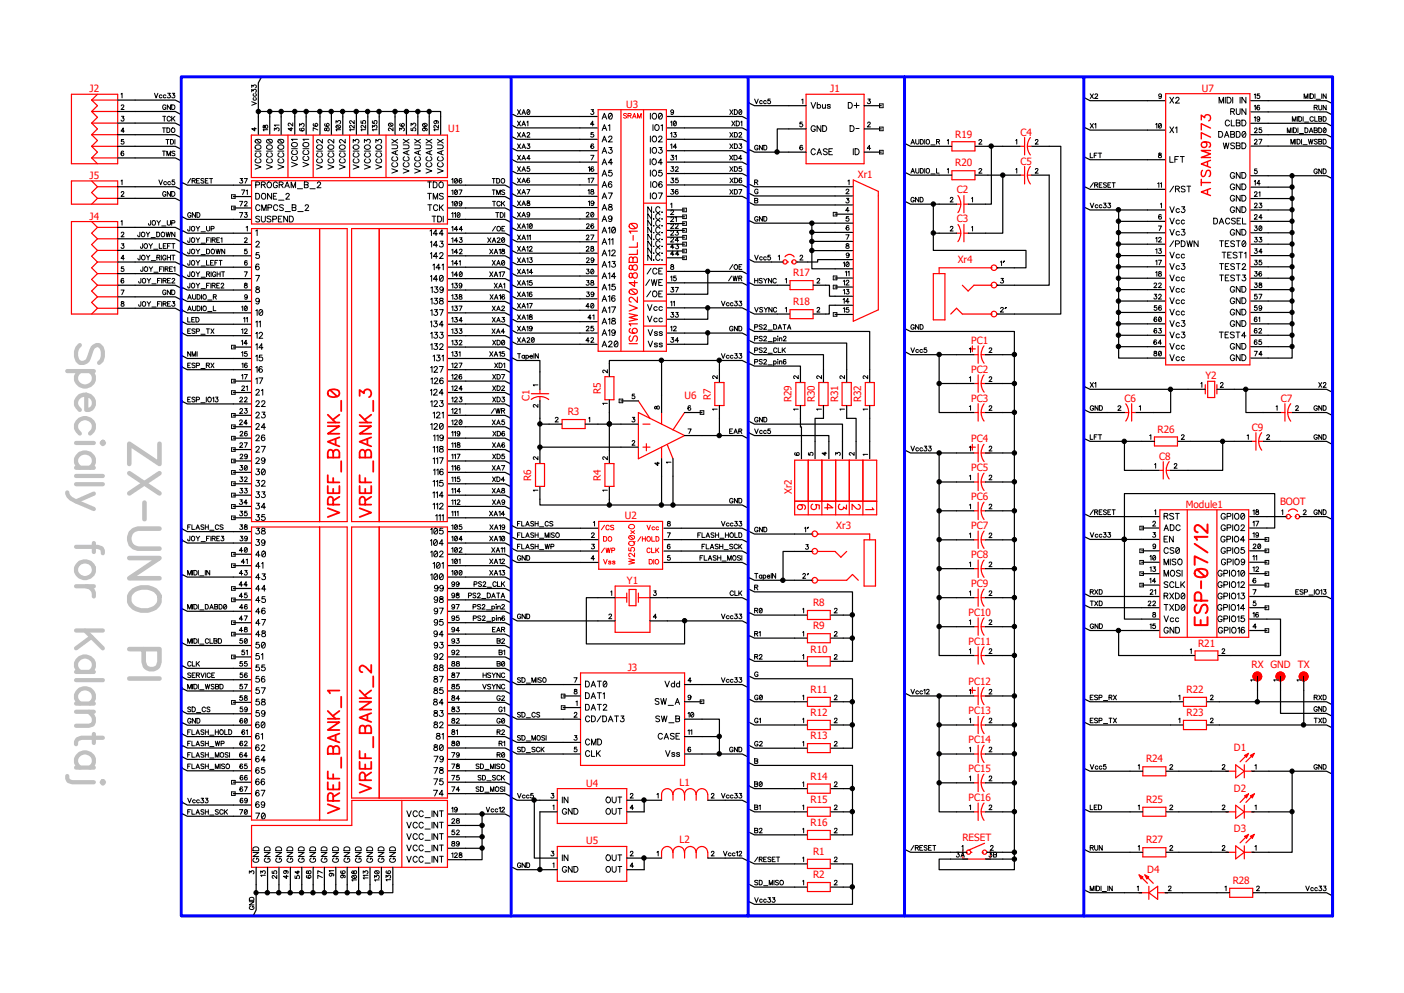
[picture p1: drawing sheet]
<svg xmlns="http://www.w3.org/2000/svg" width="297mm" height="210mm" viewBox="0 0 297 210" stroke-linecap="round" stroke-linejoin="round" font-family="sans-serif">
<defs><g id="words">
<g font-size="2.1" fill="#f00">
<text x="19" y="19.5">J2</text>
<text x="132.5" y="22.8">U3</text>
<text x="175.6" y="19.5">J1</text>
<text x="254.3" y="19.4">U7</text>
<text x="94.8" y="28">U1</text>
<text x="202.1" y="29.1">R19</text>
<text x="215.9" y="28.7">C4</text>
<text x="202.1" y="35.2">R20</text>
<text x="215.9" y="34.8">C5</text>
<text x="19" y="37.8">J5</text>
<text x="181.5" y="37.6">Xr1</text>
<text x="202.4" y="40.9">C2</text>
<text x="19" y="46.4">J4</text>
<text x="202.4" y="47">C3</text>
<text x="167.8" y="58.5">R17</text>
<text x="202.6" y="55.6">Xr4</text>
<text x="167.8" y="64.6">R18</text>
<text x="205.4" y="72.7">PC1</text>
<text x="127.1" y="83.3" transform="rotate(-90 127.1 83.3)">R5</text>
<text x="205.4" y="78.9">PC2</text>
<text x="255" y="80.2">Y2</text>
<text x="112" y="84.8" transform="rotate(-90 112 84.8)">C1</text>
<text x="120.1" y="87.8">R3</text>
<text x="144.8" y="84.4">U6</text>
<text x="150.4" y="84.5" transform="rotate(-90 150.4 84.5)">R7</text>
<text x="167.5" y="85.1" transform="rotate(-90 167.5 85.1)">R29</text>
<text x="172.4" y="85.1" transform="rotate(-90 172.4 85.1)">R30</text>
<text x="177.3" y="85.1" transform="rotate(-90 177.3 85.1)">R31</text>
<text x="182.2" y="85.1" transform="rotate(-90 182.2 85.1)">R32</text>
<text x="205.4" y="85">PC3</text>
<text x="237.9" y="85">C6</text>
<text x="270.9" y="85">C7</text>
<text x="205.4" y="93.6">PC4</text>
<text x="244.9" y="91.5">R26</text>
<text x="264.8" y="91.1">C9</text>
<text x="112.4" y="101.7" transform="rotate(-90 112.4 101.7)">R6</text>
<text x="127.1" y="101.7" transform="rotate(-90 127.1 101.7)">R4</text>
<text x="205.4" y="99.7">PC5</text>
<text x="245.2" y="97.2">C8</text>
<text x="167.5" y="104.5" transform="rotate(-90 167.5 104.5)">Xr2</text>
<text x="205.4" y="105.8">PC6</text>
<text x="250.8" y="107.4">Module1</text>
<text x="270.8" y="106.8">BOOT</text>
<text x="132.2" y="109.9">U2</text>
<text x="176.9" y="111.9">Xr3</text>
<text x="205.4" y="111.9">PC7</text>
<text x="205.4" y="118">PC8</text>
<text x="132.6" y="123.5">Y1</text>
<text x="205.4" y="124.1">PC9</text>
<text x="172" y="128.2">R8</text>
<text x="204.9" y="130.3">PC10</text>
<text x="172" y="133.1">R9</text>
<text x="204.9" y="136.4">PC11</text>
<text x="253.4" y="136.8">R21</text>
<text x="132.8" y="141.9">J3</text>
<text x="171.4" y="138">R10</text>
<text x="264.8" y="141.2">RX GND</text>
<text x="274.6" y="141.2">TX</text>
<text x="171.4" y="146.6">R11</text>
<text x="204.9" y="144.9">PC12</text>
<text x="251" y="146.6">R22</text>
<text x="171.4" y="151.5">R12</text>
<text x="204.9" y="151.1">PC13</text>
<text x="251" y="151.5">R23</text>
<text x="171.4" y="156.4">R13</text>
<text x="204.9" y="157.2">PC14</text>
<text x="242.4" y="161.2">R24</text>
<text x="261" y="158.9">D1</text>
<text x="124" y="166.4">U4</text>
<text x="143.7" y="166.2">L1</text>
<text x="171.4" y="164.9">R14</text>
<text x="204.9" y="163.3">PC15</text>
<text x="261" y="167.4">D2</text>
<text x="171.4" y="169.8">R15</text>
<text x="204.9" y="169.4">PC16</text>
<text x="242.4" y="169.8">R25</text>
<text x="124" y="178.6">U5</text>
<text x="143.7" y="178.4">L2</text>
<text x="171.4" y="174.7">R16</text>
<text x="203.6" y="177.9">RESET</text>
<text x="242.4" y="178.4">R27</text>
<text x="261" y="176">D3</text>
<text x="172" y="180.8">R1</text>
<text x="172" y="185.7">R2</text>
<text x="242.7" y="184.6">D4</text>
<text x="260.8" y="186.9">R28</text>
</g>
</g></defs>
<path d="M0 0h297v210h-297z" fill="none" stroke="#fff" stroke-width=".21"/>
<path d="M33.7 93.9v4.2l-6.4-4.2v4.2M27.3 118h6.4l-6.4 4.3h6.4M27.3 100.1l6.4 4.3M30.6 106.3v3.5M33.7 100.1l-6.4 4.3M33.7 111.8h-4.5a2.14 2.14 0 0 0-1.9 2.1 2.14 2.14 0 0 0 1.9 2.1h4.5M27.3 137.3h6.4v2.7l-.3 .9a1.7 1.7 0 0 1-1.8 .6 1.7 1.7 0 0 1-1.2-1.5v-2.7M27.6 125.5a3.9 3.9 0 0 1 5.8 0 2.19 2.19 0 0 1-1.2 3.3 3.6 3.6 0 0 1-4.9-1.5v-1.2zM27.3 143.5h6.4" fill="none" stroke="#c0c0c0" stroke-width=".97"/>
<g fill="none" stroke="#c0c0c0" stroke-width=".89">
<path d="M14.2 78.5h5.7M16.9 73a2.49 2.49 0 0 0 0 3.8 1.54 1.54 0 0 0 1.9-1.1l.5-1.6a1.44 1.44 0 0 1 1.7-1.1 2.49 2.49 0 0 1 0 3.8M16.9 78.5a1.87 1.87 0 0 0-.2 2.9 1.87 1.87 0 0 0 2.9-.5 1.73 1.73 0 0 0-.6-2.4M16.1 93.7h3.8M16.1 98.9h3.8M16.9 91.7a1.87 1.87 0 0 1-.2-2.9 1.87 1.87 0 0 1 2.9 .4 1.73 1.73 0 0 1-.6 2.5M16.9 98.9a1.83 1.83 0 0 1-.4-2.5 1.83 1.83 0 0 1 2.5-.4 1.71 1.71 0 0 1 0 2.9M18.2 83.5v3.2a1.56 1.56 0 0 0 1.7-1.1 1.56 1.56 0 0 0-.8-1.9 1.83 1.83 0 0 0-2.6 .4 1.83 1.83 0 0 0 .4 2.6M21.5 93.7l.3-.3 .2 .3-.2 .2zM14.2 104.1a2.16 2.16 0 0 0 1.9 1.9l3.8-1.6M16.1 115.7h4.6l.8 .3 .3 .5v.5M16.1 100.7h5.7"/>
<path d="M16.1 102.4h5.7M16.1 106l3.8 1.7M16.9 119a1.87 1.87 0 0 1 2.3 .1 1.87 1.87 0 0 1 .4 2.4 1.87 1.87 0 0 1-2.5 .6 1.87 1.87 0 0 1-.7-2.6zM19.9 114.9v1.9M16.1 124h3.8M16.1 133.3h5.7M18 133.3l3.8 3.8M18.2 124a1.79 1.79 0 0 1 1.7 2.2M19.3 134.7l-3.2 2.4M16.1 142.1h3.8M16.1 143.8h5.7M16.1 148.8h3.8"/>
<path d="M16.1 150.5h3.8M16.9 142.1a1.87 1.87 0 0 1-.2-2.9 1.87 1.87 0 0 1 2.9 .5 1.73 1.73 0 0 1-.6 2.4M16.9 148.8a1.83 1.83 0 0 1-.4-2.6 1.83 1.83 0 0 1 2.5-.4 1.72 1.72 0 0 1 0 3M18.8 150.5l.8 .8 .3 .6v.8l-.3 .5-.8 .3h-2.7M19.9 155.2v1.9M21.8 156h-4.6l-.8 .3-.3 .5v.6M14.2 164.1v.5l.3 .6 .8 .2h4.6M16.1 162.3h3.8M16.9 162.3a1.82 1.82 0 0 1-.4-2.5 1.82 1.82 0 0 1 2.5-.4 1.68 1.68 0 0 1 0 2.9M21.8 165.2l.2 .2-.2 .3-.3-.3z"/>
</g>
<g fill="none" stroke="#000" stroke-width=".21">
<path d="M25.6 19.9l.2-.2v1M32.7 19.7l.3 1 .4-1M35.5 19.7h.5l-.3 .4h.2a.34 .34 0 0 1 0 .6 .34 .34 0 0 1-.5-.2M36.4 19.7h.6l-.3 .4h.1a.34 .34 0 0 1 .1 .6 .34 .34 0 0 1-.6-.2M53.3 19.4v-.5l.3 .3a.32 .32 0 0 1 .3-.3 .32 .32 0 0 1 .3 .2 .32 .32 0 0 1-.2 .4M53.3 18.5v-.5l.3 .2a.32 .32 0 0 1 .5-.2 .32 .32 0 0 1-.1 .6M53.7 19.8a.3 .3 0 0 0 0 .5 .3 .3 0 0 0 .4 0 .3 .3 0 0 0 0-.5M230.6 19.9l.7 .9M231.3 19.9l-.7 .9M266.4 19.9h-.4l-.1 .4a.34 .34 0 0 1 .5 0 .34 .34 0 0 1 0 .5 .34 .34 0 0 1-.5-.1M276.9 19.9v.9M277.2 19.9h.3a.51 .51 0 0 1 .4 .4 .51 .51 0 0 1-.4 .5h-.3z"/>
<path d="M278.2 19.9v.9M279.6 19.9v.9M280.5 19.9v.9l-.6-.9v.9M25.6 38.3l.2-.2v1M25.7 22.4l.1-.2 .4 .2-.6 .8h.6M25.7 24.6h.5l-.2 .4a.32 .32 0 0 1 .2 .5 .32 .32 0 0 1-.6-.1M26.2 29.5h-.5v.4a.34 .34 0 0 1 .5 0 .34 .34 0 0 1-.1 .5 .34 .34 0 0 1-.5-.1M26.2 32.1l-.1-.1a.48 .48 0 0 0-.6 .3 .48 .48 0 0 0 .4 .6 .3 .3 0 0 0 .3-.2 .3 .3 0 0 0-.2-.4 .3 .3 0 0 0-.4 .3M26.3 27.7h-.7l.5-.6v.9M33.6 38.1l.4 1 .4-1M34.2 20.2a.31 .31 0 0 0-.4 0 .31 .31 0 0 0 0 .4 .31 .31 0 0 0 .4 0M34.4 27.1h.6"/>
<path d="M34.4 32h.6M34.4 24.6h.7M34.7 27.1v.9M34.7 32v.9M34.8 24.6v1M35.1 22.4l-.2-.2a.45 .45 0 0 0-.5 .5 .45 .45 0 0 0 .7 .3v-.2h-.2M35.1 20.2a.31 .31 0 0 0-.5 0 .31 .31 0 0 0 0 .4 .31 .31 0 0 0 .5 0M35.1 29.5h.7M35.2 38.6a.32 .32 0 0 0-.5-.1 .32 .32 0 0 0 0 .5 .32 .32 0 0 0 .5-.1M35.3 32.9v-.9l.4 .9 .4-.9v.9M35.3 27.1h.3a.54 .54 0 0 1 .4 .4 .54 .54 0 0 1-.4 .5h-.3zM35.4 29.5v1"/>
<path d="M36.1 22.2v1l-.7-1v1M36.1 24.8a.37 .37 0 0 0-.4-.2 .37 .37 0 0 0-.4 .4v.2a.37 .37 0 0 0 .4 .4 .37 .37 0 0 0 .4-.2M36.1 29.5a.51 .51 0 0 1 .6 .5 .51 .51 0 0 1-.6 .5zM36.1 38.6a.32 .32 0 0 0-.5-.1 .32 .32 0 0 0 0 .5 .32 .32 0 0 0 .5-.1M36.3 24.6v1M36.3 22.2h.4a.51 .51 0 0 1 .3 .5 .51 .51 0 0 1-.3 .5h-.4zM36.6 25l.4 .6M36.9 38.1h-.5v.4a.35 .35 0 0 1 .5 0 .35 .35 0 0 1-.1 .5 .35 .35 0 0 1-.5-.1M37 24.6l-.7 .7M37 29.5v1M37 32.1l-.3-.1-.4 .1 .1 .2 .6 .3v.2l-.3 .1-.4-.1M40.3 37.8l-.6 .9"/>
<path d="M40.6 38.2l.7-.1v-.3h-.7v.9M41 38.2l.3 .5M41.6 38.2h.4M42.2 37.8h-.6v.9h.6M43.1 37.9l-.2-.1-.4 .1 .1 .2 .5 .3-.2 .3-.4-.1M43.4 38.2h.4M44 37.8h-.6v.9h.6M44.3 37.8h.7M44.7 37.8v.9M50.8 37.8h.5l-.3 .3h.2a.35 .35 0 0 1 0 .6 .35 .35 0 0 1-.5-.1M51.7 37.8h.6l-.4 .9M53.3 21.5l.9 .4-.9 .4"/>
<path d="M53.7 20.7a.3 .3 0 0 0 0 .4 .3 .3 0 0 0 .4 0 .3 .3 0 0 0 0-.4M53.9 27v.7l-.6-.5h.9M54 34.8l1.2 .5-1.2 .5M54 32h1.2M54 29.6l1-.1 .2 .3a.63 .63 0 0 1-.6 .5 .63 .63 0 0 1-.6-.5zM54.1 39.1l.8-.1v-.4l-.8-.1v1.2M54.1 30.8a.61 .61 0 0 1 .8-.1 .61 .61 0 0 1 .3 .7 .59 .59 0 0 1-.9 .2 .59 .59 0 0 1-.2-.8zM54.2 29.5l.8 .7M54.3 33.6a.43 .43 0 0 0-.3 .5 .43 .43 0 0 0 .4 .4h.3a.43 .43 0 0 0 .5-.4 .43 .43 0 0 0-.3-.5M54.3 32.3a.46 .46 0 0 0-.3 .6 .46 .46 0 0 0 .4 .3h.3a.46 .46 0 0 0 .5-.3 .46 .46 0 0 0-.3-.6M55.3 39.1l.7-.1 .1-.3-.3-.2h-.5v1.2M55.7 26.5v.6h.2a.58 .58 0 0 1 .7-.6v.2a.31 .31 0 0 1-.2 .4 .31 .31 0 0 1-.4-.3v-.3z"/>
<path d="M55.7 39.1l.4 .6M56.4 34.8l1.2 .5-1.2 .5M56.4 32h1.2M56.4 29.6l.5-.1h.5l.2 .3a.63 .63 0 0 1-.6 .5 .63 .63 0 0 1-.6-.5zM56.6 30.8a.61 .61 0 0 1 .7-.1 .61 .61 0 0 1 .3 .7 .59 .59 0 0 1-.8 .2 .59 .59 0 0 1-.2-.8zM56.6 38.7a.55 .55 0 0 1 .9 .4 .55 .55 0 0 1-.9 .4l-.1-.3zM56.6 27.4h-.9l.1 .3M56.6 29.5l.8 .7M56.7 33.6a.43 .43 0 0 0-.3 .5 .43 .43 0 0 0 .5 .4h.3a.43 .43 0 0 0 .4-.4 .43 .43 0 0 0-.3-.5M56.7 32.3a.46 .46 0 0 0-.3 .6 .46 .46 0 0 0 .5 .3h.3a.46 .46 0 0 0 .4-.3 .46 .46 0 0 0-.3-.6M58 27.6v-.5l.4 .2a.32 .32 0 0 1 .5-.2 .32 .32 0 0 1-.1 .6M58.7 38.8a.43 .43 0 0 0-.5-.3 .43 .43 0 0 0-.4 .4v.3a.43 .43 0 0 0 .5 .5 .43 .43 0 0 0 .4-.5h-.3"/>
<path d="M58.8 34.8l1.2 .5-1.2 .5M58.8 32h1.2M58.8 29.6a.63 .63 0 0 1 .8-.2 .63 .63 0 0 1 .4 .7l-.5 .2-.5-.1-.2-.1zM59 30.8a.61 .61 0 0 1 .7-.1 .61 .61 0 0 1 .3 .7 .59 .59 0 0 1-.8 .2 .59 .59 0 0 1-.2-.8zM59 29.5l.8 .7M59.1 39.1l.7-.1 .1-.3-.3-.2h-.5v1.2M59.1 26.5h-1.1l.3 .2M59.1 33.6a.43 .43 0 0 0-.3 .5 .43 .43 0 0 0 .5 .4h.3a.43 .43 0 0 0 .4-.4 .43 .43 0 0 0-.3-.5M59.1 32.3a.46 .46 0 0 0-.3 .6 .46 .46 0 0 0 .5 .3h.3a.46 .46 0 0 0 .4-.3 .46 .46 0 0 0-.3-.6M59.5 39.1l.4 .6M60.2 39.7l.5-1.2 .5 1.2M60.5 39.3h.5"/>
<path d="M61.6 39.7v-1.2l.5 1.2 .4-1.2v1.2M61.6 27v.7l-.6-.5h.9M61.7 34.3l1.2 .5-1.2 .5M61.7 31.5h1.2M61.8 30.2a.62 .62 0 0 1 .8 0 .62 .62 0 0 1 .3 .6 .59 .59 0 0 1-.8 .2 .59 .59 0 0 1-.3-.8zM61.9 26v.7l-.7-.7a.3 .3 0 0 0-.3 .3 .3 .3 0 0 0 .3 .3M62 33.1a.46 .46 0 0 0-.3 .5 .46 .46 0 0 0 .4 .4h.3a.46 .46 0 0 0 .5-.4 .46 .46 0 0 0-.3-.5M62 31.8a.43 .43 0 0 0-.3 .5 .43 .43 0 0 0 .4 .4h.3a.43 .43 0 0 0 .5-.4 .43 .43 0 0 0-.3-.5M62.9 29.5h-1.2l.2 .3M62.9 39.9h1.1M63.4 26.7v-.5l.3 .2v-.1a.34 .34 0 0 1 .6-.1 .34 .34 0 0 1-.2 .6M63.5 27.1l-.1 .1a.48 .48 0 0 0 .4 .6 .48 .48 0 0 0 .5-.4 .3 .3 0 0 0-.2-.3 .3 .3 0 0 0-.4 .3 .3 .3 0 0 0 .3 .3"/>
<path d="M64.1 34.3l1.2 .5-1.2 .5M64.1 31.5h1.2M64.3 30.2a.62 .62 0 0 1 .7 0 .62 .62 0 0 1 .3 .6 .59 .59 0 0 1-.8 .2 .59 .59 0 0 1-.2-.8zM64.4 39.1h.5M64.4 38.5l.8 .1v.3l-.3 .2 .3 .2-.1 .4h-.7zM64.4 33.1a.46 .46 0 0 0-.3 .5 .46 .46 0 0 0 .5 .4h.3a.46 .46 0 0 0 .4-.4 .46 .46 0 0 0-.3-.5M64.4 31.8a.43 .43 0 0 0-.3 .5 .43 .43 0 0 0 .5 .4h.3a.43 .43 0 0 0 .4-.4 .43 .43 0 0 0-.3-.5M65.3 29.5h-1.2l.2 .3M65.6 39.9h1.1M66.4 26.2h-.1a.45 .45 0 0 0 .4 .5 .45 .45 0 0 0 .5-.5 .3 .3 0 0 0-.5 0 .3 .3 0 0 0 .2 .5M67 34.8l1.2 .5-1.2 .5M67 31a.63 .63 0 0 1 .7-.4 .63 .63 0 0 1 .5 .8 .67 .67 0 0 1-.8 .2 .67 .67 0 0 1-.4-.6z"/>
<path d="M67 32h1.2M67.1 38.8l.3-.3h.2l.2 .4-.7 .8h.8M67.2 27.5l-.9-.5v.7M67.3 33.6a.43 .43 0 0 0-.3 .5 .43 .43 0 0 0 .4 .4h.3a.44 .44 0 0 0 .5-.4 .44 .44 0 0 0-.3-.5M67.3 32.3a.46 .46 0 0 0-.3 .6 .46 .46 0 0 0 .4 .3h.3a.47 .47 0 0 0 .5-.3 .47 .47 0 0 0-.3-.6M68.2 29.5v.8l-.6-.6a.37 .37 0 0 0-.6 0 .37 .37 0 0 0 .3 .5M68.7 27.1v.5h.3a.39 .39 0 0 1 .1-.5 .39 .39 0 0 1 .5 0v.5a.39 .39 0 0 1-.5 0 .39 .39 0 0 1-.1-.5zM68.8 26.2h-.1a.45 .45 0 0 0 .4 .5 .45 .45 0 0 0 .5-.5h-.1a.3 .3 0 0 0-.4 .1 .3 .3 0 0 0 .2 .4M69.4 34.8l1.2 .5-1.2 .5M69.4 32h1.2M69.6 30.8a.61 .61 0 0 1 .7-.1 .61 .61 0 0 1 .3 .7 .59 .59 0 0 1-.8 .2 .59 .59 0 0 1-.2-.8zM69.7 33.6a.43 .43 0 0 0-.3 .5 .43 .43 0 0 0 .4 .4h.3a.43 .43 0 0 0 .5-.4 .43 .43 0 0 0-.3-.5"/>
<path d="M69.7 32.3a.46 .46 0 0 0-.3 .6 .46 .46 0 0 0 .4 .3h.3a.46 .46 0 0 0 .5-.3 .46 .46 0 0 0-.3-.6M70.6 29.5v.8l-.8-.8a.36 .36 0 0 0-.4 .3 .36 .36 0 0 0 .3 .4M71.1 26v-.5l.4 .3v-.1a.34 .34 0 0 1 .5-.1 .34 .34 0 0 1-.1 .6M71.1 26.6l.5-.1h.3l.2 .3a.47 .47 0 0 1-.6 .3 .47 .47 0 0 1-.4-.5zM71.2 26.5l.7 .6M71.8 34.8l1.2 .5-1.2 .5M71.8 32h1.2M72 30.8a.61 .61 0 0 1 .7-.1 .61 .61 0 0 1 .3 .7 .59 .59 0 0 1-.8 .2 .59 .59 0 0 1-.2-.8zM72.1 27.4h-1l.1 .3M72.1 33.6a.43 .43 0 0 0-.3 .5 .43 .43 0 0 0 .5 .4h.3a.43 .43 0 0 0 .4-.4 .43 .43 0 0 0-.3-.5M72.1 32.3a.46 .46 0 0 0-.3 .6 .46 .46 0 0 0 .5 .3h.3a.46 .46 0 0 0 .4-.3 .46 .46 0 0 0-.3-.6M73 29.5v.8l-.6-.6a.35 .35 0 0 0-.6 0 .35 .35 0 0 0 .3 .5"/>
<path d="M74.7 30.1v-.6l.5 .3a.4 .4 0 0 1 .6-.2 .4 .4 0 0 1-.1 .7M74.7 34.8l1.2 .5-1.2 .5M74.7 32h1.2M74.9 30.8a.58 .58 0 0 1 .7-.1 .58 .58 0 0 1 .3 .7 .6 .6 0 0 1-.8 .2 .6 .6 0 0 1-.3-.7zM74.9 27.4h-.9l.1 .3M74.9 26.5v.6l-.6-.6a.3 .3 0 0 0-.4 .3 .3 .3 0 0 0 .3 .3M74.9 25.5v.7l-.6-.7a.3 .3 0 0 0-.4 .3 .3 .3 0 0 0 .3 .3M75 33.6a.44 .44 0 0 0-.3 .5 .44 .44 0 0 0 .5 .4h.3a.43 .43 0 0 0 .4-.4 .43 .43 0 0 0-.3-.5M75 32.3a.47 .47 0 0 0-.3 .6 .47 .47 0 0 0 .5 .3h.3a.46 .46 0 0 0 .4-.3 .46 .46 0 0 0-.3-.6M76.4 25.6v.4l.4 .1a.36 .36 0 0 1 0-.5 .36 .36 0 0 1 .5 0 .36 .36 0 0 1-.1 .6M77.1 34.8l1.3 .5-1.3 .5M77.1 31a.68 .68 0 0 1 .7-.4 .68 .68 0 0 1 .6 .6 .68 .68 0 0 1-.8 .4 .68 .68 0 0 1-.5-.6z"/>
<path d="M77.1 30.1v-.6l.5 .3a.4 .4 0 0 1 .7-.2 .4 .4 0 0 1-.2 .7M77.1 32h1.3M77.3 26.5v.6l-.6-.6a.3 .3 0 0 0-.3 .3 .3 .3 0 0 0 .2 .3M77.3 27.4h-.9l.1 .3M77.4 33.6a.49 .49 0 0 0-.3 .7 .49 .49 0 0 0 .8 .2 .44 .44 0 0 0 .5-.4 .44 .44 0 0 0-.3-.5M77.4 32.3a.55 .55 0 0 0-.1 .9 .55 .55 0 0 0 .8-.1l.3-.5-.3-.3M78.8 27.1v-.6l.4 .3v-.1a.34 .34 0 0 1 .5-.1 .34 .34 0 0 1-.1 .5M78.8 25.6v.4l.4 .1a.36 .36 0 0 1 0-.5 .36 .36 0 0 1 .5 0 .36 .36 0 0 1-.1 .6M79.5 34.8l1.2 .5-1.2 .5M79.5 32h1.2M79.5 31a.58 .58 0 0 1 .8-.4 .58 .58 0 0 1 .3 .9 .62 .62 0 0 1-.7 .1 .62 .62 0 0 1-.4-.6zM79.5 30.1v-.6l.5 .3a.41 .41 0 0 1 .6-.2 .41 .41 0 0 1-.1 .7"/>
<path d="M79.8 27.4h-1l.2 .3M79.8 33.6a.43 .43 0 0 0-.3 .5 .43 .43 0 0 0 .5 .4h.3a.43 .43 0 0 0 .4-.4 .43 .43 0 0 0-.3-.5M79.8 32.3a.46 .46 0 0 0-.3 .6 .46 .46 0 0 0 .5 .3h.3a.46 .46 0 0 0 .4-.3 .46 .46 0 0 0-.3-.6M82.3 26.1l.6 .6M82.9 30.6l1 .1 .2 .3-.2 .4-1 .1M82.9 35.7l1.2 .5-1.2 .4M82.9 29.5l1.2 .8M83.1 27v.7l-.7-.6a.3 .3 0 0 0-.2 .2 .3 .3 0 0 0 .2 .3M83.2 34.4a.46 .46 0 0 0-.3 .5 .46 .46 0 0 0 .5 .4h.3a.46 .46 0 0 0 .4-.4 .46 .46 0 0 0-.3-.5M83.2 33.1a.46 .46 0 0 0-.3 .6 .46 .46 0 0 0 .5 .3h.3a.46 .46 0 0 0 .4-.3 .46 .46 0 0 0-.3-.6M83.7 32v.6M84.1 31.8l-1.2 .5 1.2 .5"/>
<path d="M84.1 29.5l-1.2 .8M84.5 27.6v-.5l.4 .2a.32 .32 0 0 1 .5-.2 .32 .32 0 0 1-.1 .6M84.7 26.2l-.2 .1a.49 .49 0 0 0 .6 .5 .49 .49 0 0 0 .4-.6 .31 .31 0 0 0-.5 0 .31 .31 0 0 0 .2 .5M85.3 30.6l1.1 .1 .1 .3-.1 .4-1.1 .1M85.3 35.7l1.2 .5-1.2 .4M85.3 29.5l1.2 .8M85.6 34.4a.46 .46 0 0 0-.3 .5 .46 .46 0 0 0 .5 .4h.3a.46 .46 0 0 0 .4-.4 .46 .46 0 0 0-.3-.5M85.6 33.1a.46 .46 0 0 0-.3 .6 .46 .46 0 0 0 .5 .3h.3a.46 .46 0 0 0 .4-.3 .46 .46 0 0 0-.3-.6M86.1 32v.6M86.5 31.8l-1.2 .5 1.2 .5M86.5 29.5l-1.2 .8M87 27.1v.5h.4a.36 .36 0 0 1 0-.5 .36 .36 0 0 1 .5 .1 .36 .36 0 0 1-.1 .5"/>
<path d="M87 26.6v-.5l.3 .3a.34 .34 0 0 1 .3-.3 .34 .34 0 0 1 .4 .2 .34 .34 0 0 1-.2 .4M87.7 30.6l1.1 .1 .1 .3-.1 .4-1.1 .1M87.7 35.7l1.2 .5-1.2 .4M87.7 29.5l1.2 .8M88 34.4a.46 .46 0 0 0-.3 .5 .46 .46 0 0 0 .5 .4h.3a.46 .46 0 0 0 .4-.4 .46 .46 0 0 0-.3-.5M88 33.1a.46 .46 0 0 0-.3 .6 .46 .46 0 0 0 .5 .3h.3a.46 .46 0 0 0 .4-.3 .46 .46 0 0 0-.3-.6M88.5 32v.6M88.9 31.8l-1.2 .5 1.2 .5M88.9 29.5l-1.2 .8M89.4 26.2a.49 .49 0 0 1 .6-.1 .49 .49 0 0 1 .3 .5 .5 .5 0 0 1-.6 .2 .5 .5 0 0 1-.3-.6zM89.6 26.2l.6 .5M89.7 27.1a.31 .31 0 0 1 .3 .3 .31 .31 0 0 1-.4 .3 .31 .31 0 0 1-.2-.5 .49 .49 0 0 1 .6-.2 .49 .49 0 0 1 .3 .6h-.1"/>
<path d="M90.1 35.7l1.3 .5-1.3 .4M90.1 30.6l1.1 .1 .2 .3-.2 .4-1.1 .1M90.1 29.5l1.3 .8M90.4 34.4a.46 .46 0 0 0-.3 .5 .46 .46 0 0 0 .5 .4 .53 .53 0 0 0 .6-.2 .53 .53 0 0 0 0-.6l-.1-.1M90.4 33.1a.46 .46 0 0 0-.3 .6 .46 .46 0 0 0 .5 .3h.3a.46 .46 0 0 0 .5-.3 .46 .46 0 0 0-.3-.6M90.5 38.5h.8M90.8 38.5v1.2M90.9 32v.6M91.4 31.8l-1.3 .5 1.3 .5M91.4 29.5l-1.3 .8M91.7 38.5h.4a.67 .67 0 0 1 .4 .6 .67 .67 0 0 1-.4 .6h-.4zM92.1 25.5a.32 .32 0 0 1 .3 .5 .32 .32 0 0 1-.5 .1 .32 .32 0 0 1 0-.5h.7l.2 .2-.2 .3"/>
<path d="M92.5 35.7l1.3 .5-1.3 .4M92.5 29.5l1.3 .8M92.5 30.6l1.1 .1 .2 .3-.2 .4-1.1 .1M92.8 27.4h-1l.2 .3M92.8 26.5v.6l-.7-.6a.3 .3 0 0 0-.3 .3 .3 .3 0 0 0 .2 .3M92.8 34.4a.46 .46 0 0 0-.3 .5 .46 .46 0 0 0 .5 .4 .53 .53 0 0 0 .6-.2 .53 .53 0 0 0 0-.6l-.1-.1M92.8 33.1a.46 .46 0 0 0-.3 .6 .46 .46 0 0 0 .5 .3h.3a.46 .46 0 0 0 .5-.3 .46 .46 0 0 0-.3-.6M93 38.7l.2-.2a.6 .6 0 0 1 .6 .6 .6 .6 0 0 1-.7 .6l-.3-.5zM93.3 32v.6M93.8 31.8l-1.3 .5 1.3 .5M93.8 29.5l-1.3 .8M95.5 37.9l.3-.1v.9"/>
<path d="M96.3 37.8h.1a.47 .47 0 0 1 .4 .5 .47 .47 0 0 1-.5 .4l-.2-.4zM96.7 37.9l-.5 .7M97.7 37.9l-.1-.1a.48 .48 0 0 0-.6 .3 .48 .48 0 0 0 .4 .6 .3 .3 0 0 0 .3-.2 .3 .3 0 0 0-.2-.4 .3 .3 0 0 0-.4 .3M104.1 37.8h.7M104.4 37.8v.9M105.1 37.8h.3a.54 .54 0 0 1 .3 .4 .54 .54 0 0 1-.3 .5h-.3zM109.5 37.7l.6 1M109.5 35.3l.6 .9M109.5 32.9l.6 .9M109.5 30.4l.6 1M109.5 28l.6 1M109.5 25.6l.6 1"/>
<path d="M109.5 23.2l.6 1M110.1 37.7l-.6 1M110.1 35.3l-.6 .9M110.1 32.9l-.6 .9M110.1 30.4l-.6 1M110.1 28l-.6 1M110.1 25.6l-.6 1M110.1 23.2l-.6 1M110.4 38.7l.4-1 .4 1M110.4 36.2l.4-.9 .4 .9M110.4 33.8l.4-.9 .4 .9M110.4 31.4l.4-1 .4 1"/>
<path d="M110.4 29l.4-1 .4 1M110.4 26.6l.4-1 .4 1M110.4 24.2l.4-1 .4 1M110.6 38.3h.4M110.6 35.9h.4M110.6 33.5h.4M110.6 31.1h.4M110.6 28.7h.4M110.6 26.3h.4M110.6 23.9h.4M111.5 25.8l.2-.2v1M111.5 28.3l.2-.3 .3 .1v.3l-.5 .6h.6"/>
<path d="M111.5 30.4h.6l-.3 .4a.3 .3 0 0 1 .3 .3 .3 .3 0 0 1-.3 .3l-.3-.2M111.6 23.3a.45 .45 0 0 1 .5 .4 .45 .45 0 0 1-.5 .5l-.1-.4zM112 37.8v-.1a.48 .48 0 0 0-.6 .4 .48 .48 0 0 0 .3 .6 .3 .3 0 0 0 .4-.3 .3 .3 0 0 0-.3-.3 .3 .3 0 0 0-.3 .2M112 35.3h-.5v.4a.34 .34 0 0 1 .5 0 .34 .34 0 0 1 0 .5 .34 .34 0 0 1-.5-.1M112.1 23.4l-.6 .6M112.1 33.5h-.6l.4-.6v.9M124.4 37.8l.2-.1v1M124.5 35.4l.2-.1v.9M125 32.9h.6l-.5 .9M125 37.7h.6l-.5 1M125.1 23.2h.5l-.3 .4a.32 .32 0 0 1 .2 .5 .32 .32 0 0 1-.5-.1M125.5 28h-.4l-.1 .4a.36 .36 0 0 1 .6 0 .36 .36 0 0 1-.1 .6 .36 .36 0 0 1-.5-.2"/>
<path d="M125.6 30.6l-.1-.1a.48 .48 0 0 0-.5 .3 .48 .48 0 0 0 .3 .6h.2a.3 .3 0 0 0 0-.6 .3 .3 0 0 0-.5 .3M125.6 35.4l-.1-.1a.48 .48 0 0 0-.6 .4 .48 .48 0 0 0 .4 .5 .31 .31 0 0 0 .3-.4 .31 .31 0 0 0-.5-.1l-.1 .2M125.6 26.3h-.7l.5-.7v1M127.4 25.2l.4-1.2 .6 1.2M127.4 27.6l.4-1.2 .6 1.2M127.4 30l.4-1.2 .6 1.2M127.4 32.4l.4-1.2 .6 1.2M127.4 34.8l.4-1.2 .6 1.2M127.4 37.3l.4-1.3 .6 1.3M127.4 39.6l.4-1.2 .6 1.2M127.6 36.8h.5M127.6 27.2h.5"/>
<path d="M127.6 24.8h.5M127.6 29.6h.5M127.6 32h.5M127.6 34.4h.5M127.6 39.2h.5M128.7 26.6l.3-.2v1.2M128.8 29.1l.2-.3h.4l.1 .2-.1 .3-.7 .7h.8M128.8 31.2h.7l-.4 .5h.2a.42 .42 0 0 1 .1 .7 .42 .42 0 0 1-.7-.2M128.9 24a.61 .61 0 0 1 .7 .5 .61 .61 0 0 1-.4 .7l-.3-.1-.2-.4zM129.4 36h-.6v.5a.44 .44 0 0 1 .6 .1 .44 .44 0 0 1-.1 .6 .44 .44 0 0 1-.6-.2M129.4 38.6v-.1a.37 .37 0 0 0-.6 .2 .58 .58 0 0 0-.2 .5 .58 .58 0 0 0 .5 .4 .38 .38 0 0 0 .4-.4 .38 .38 0 0 0-.4-.3 .38 .38 0 0 0-.4 .3M129.5 24.2l-.7 .7"/>
<path d="M129.6 34.4h-.9l.6-.8v1.2M137.5 33.6v1.2M137.6 24v1.2M137.6 28.8v1.2M137.6 31.2v1.2M137.6 36v1.3M137.7 38.4v1.2M138 36.3a.5 .5 0 0 1 .7-.3 .5 .5 0 0 1 .2 .7 .5 .5 0 0 1-.6 .5 .5 .5 0 0 1-.3-.7zM138.1 24.1l.1-.1a.58 .58 0 0 1 .7 .6 .58 .58 0 0 1-.7 .5l-.2-.4zM138.1 29l.1-.2a.56 .56 0 0 1 .7 .6 .56 .56 0 0 1-.7 .5l-.2-.4zM138.1 31.4l.1-.2a.56 .56 0 0 1 .7 .6 .56 .56 0 0 1-.7 .5l-.2-.3zM138.1 33.7a.57 .57 0 0 1 .8 .5 .57 .57 0 0 1-.8 .6l-.2-.4z"/>
<path d="M138.1 26.4v1.2M138.3 38.5a.55 .55 0 0 1 .7 .6 .55 .55 0 0 1-.9 .4l-.1-.6zM138.6 26.5l.1-.1a.57 .57 0 0 1 .8 .6 .57 .57 0 0 1-.9 .4zM139.4 29.1l.2-.3 .4 .2v.3l-.7 .7h.8M139.4 31.2h.6l-.3 .5h.2a.42 .42 0 0 1 .1 .7 .42 .42 0 0 1-.7-.2M139.4 24a.58 .58 0 0 1 .7 .6 .58 .58 0 0 1-.7 .5l-.1-.4zM139.8 26.6l.3-.2v1.2M140 36h-.6v.5a.44 .44 0 0 1 .6 .1 .44 .44 0 0 1-.1 .6 .44 .44 0 0 1-.6-.2M140 24.2l-.6 .7M140 38.6v-.1a.37 .37 0 0 0-.6 .2v.5a.38 .38 0 0 0 .5 .4 .38 .38 0 0 0 .1-.6 .38 .38 0 0 0-.6 .1v.1M140.1 34.4h-.9l.6-.8v1.2M141.9 25.8l.2-.2v1"/>
<path d="M141.9 28.2l.2-.2v1M141.9 30.6l.2-.2v1M142 32.9h.5l-.3 .3a.3 .3 0 0 1 .3 .3 .3 .3 0 0 1-.3 .3l-.3-.1M142 35.3h.5l-.3 .3a.3 .3 0 0 1 .3 .3 .3 .3 0 0 1-.3 .3l-.3-.1M142 37.7h.5l-.3 .4h.1a.34 .34 0 0 1 .1 .5 .34 .34 0 0 1-.5-.1M142.5 23.5a.32 .32 0 0 1-.3 .3 .32 .32 0 0 1-.3-.3l.3-.3a.5 .5 0 0 1 .3 .6 .5 .5 0 0 1-.5 .4l-.1-.2M142.5 28h.5l-.3 .4a.3 .3 0 0 1 .4 .3 .3 .3 0 0 1-.3 .3l-.3-.2M142.6 25.7a.5 .5 0 0 1 .6 .3 .5 .5 0 0 1-.4 .6l-.3-.2zM142.8 33.1l.3-.2v.9M142.9 35.5v-.1a.29 .29 0 0 1 .3-.1 .29 .29 0 0 1 .3 .3l-.7 .6h.7M143 25.8l-.5 .6M143.1 31.1h-.6l.4-.7v1"/>
<path d="M143.4 37.7h-.4l-.1 .4a.35 .35 0 0 1 .5 0 .35 .35 0 0 1-.1 .6 .35 .35 0 0 1-.5-.2M154.3 32.9l.7 .9M154.4 35.3l.7 .9M154.4 30.4l.7 1M154.4 28l.7 1M154.4 23.2l.7 1M154.4 37.7l.7 1M154.8 25.6l.7 1M155 32.9l-.7 .9M155.1 35.3l-.7 .9M155.1 30.4l-.7 1M155.1 28l-.7 1"/>
<path d="M155.1 23.2l-.7 1M155.1 37.7l-.7 1M155.3 32.9h.3a.51 .51 0 0 1 .4 .4 .51 .51 0 0 1-.4 .5h-.3zM155.4 35.3a.51 .51 0 0 1 .6 .5 .51 .51 0 0 1-.6 .4zM155.4 30.4a.51 .51 0 0 1 .6 .5 .51 .51 0 0 1-.6 .5zM155.4 28a.51 .51 0 0 1 .6 .5 .51 .51 0 0 1-.6 .5zM155.4 23.2a.52 .52 0 0 1 .6 .5 .52 .52 0 0 1-.6 .5zM155.4 37.7a.51 .51 0 0 1 .7 .5 .51 .51 0 0 1-.7 .5zM155.5 25.6l-.7 1M155.7 25.6h.4a.54 .54 0 0 1 .3 .5 .54 .54 0 0 1-.3 .5h-.4zM156.3 28.3l.2-.3 .3 .1v.3l-.5 .6h.6M156.4 30.4h.5l-.3 .4a.31 .31 0 0 1 .3 .4 .31 .31 0 0 1-.4 .2l-.2-.2"/>
<path d="M156.4 23.3a.48 .48 0 0 1 .6 .3 .48 .48 0 0 1-.3 .6l-.4-.2zM156.7 25.8l.2-.2v1M156.8 35.3h-.4l-.1 .4a.34 .34 0 0 1 .5 0 .34 .34 0 0 1 0 .5 .34 .34 0 0 1-.5-.1M156.9 23.4l-.6 .6M156.9 37.8l-.1-.1a.48 .48 0 0 0-.5 .4 .48 .48 0 0 0 .3 .6 .3 .3 0 0 0 .3-.3 .3 .3 0 0 0-.2-.4 .3 .3 0 0 0-.4 .3M156.9 33.5h-.6l.4-.6v.9M159.6 21l.4 .9 .4-.9M159.6 38.6l.6-.1 .1-.3-.7-.1v1M160 38.6l.3 .5M160.4 30.9a.42 .42 0 0 0-.6 0 .42 .42 0 0 0 0 .6 .42 .42 0 0 0 .6 0v-.2h-.3M161.2 21.4a.31 .31 0 0 0-.4 0 .31 .31 0 0 0 0 .4 .31 .31 0 0 0 .4 0M161.3 30.7v1l-.6-1v1"/>
<path d="M161.6 30.7h.3a.54 .54 0 0 1 .3 .5 .54 .54 0 0 1-.3 .5h-.3zM162.1 21.4a.31 .31 0 0 0-.5 0 .31 .31 0 0 0 0 .4 .31 .31 0 0 0 .5 0M162.9 21h-.4l-.1 .4a.33 .33 0 0 1 .5 0 .33 .33 0 0 1 0 .5 .33 .33 0 0 1-.5-.2M169.6 21.1l.2-.1v.9M169.7 25.8h-.5v.4a.36 .36 0 0 1 .6 0 .36 .36 0 0 1-.1 .6 .36 .36 0 0 1-.5-.2M169.8 30.9l-.1-.1a.45 .45 0 0 0-.5 .4 .45 .45 0 0 0 .5 .5 .3 .3 0 0 0 0-.5 .3 .3 0 0 0-.5 .2M171.6 21.7l.4 1.2 .6-1.2M172.5 26.9a.46 .46 0 0 0-.6-.3 .46 .46 0 0 0-.3 .5 .53 .53 0 0 0 .2 .6 .53 .53 0 0 0 .6-.1l.1-.3h-.3M172.5 31.8a.55 .55 0 0 0-.9-.1 .55 .55 0 0 0 .1 .8l.5 .2 .3-.3M172.8 32.7l.5-1.2 .5 1.2M172.9 21.7v1.2M172.9 22.3a.4 .4 0 0 1 .6-.1 .4 .4 0 0 1 0 .6 .4 .4 0 0 1-.6-.1"/>
<path d="M173 32.3h.6M173.7 26.6v1.2l-.9-1.2v1.2M174 22.1v.8h.3l.3-.2M174 26.6h.5a.65 .65 0 0 1 .4 .6 .65 .65 0 0 1-.4 .6h-.5zM174.6 22.1v.8M175 31.7l-.3-.2-.5 .2 .1 .3 .6 .2 .1 .3-.1 .1-.4 .1-.3-.2M175.3 32h.6M175.6 22.3l-.2-.2-.4 .2 .6 .3v.3h-.6v-.2M176.1 31.5h-.8v1.2h.8M179.4 38.3l.2-.2v1M179.5 21.7h.4a.65 .65 0 0 1 .4 .6 .65 .65 0 0 1-.4 .6h-.4zM179.8 26.6h.5a.65 .65 0 0 1 .4 .6 .65 .65 0 0 1-.4 .6h-.5z"/>
<path d="M180.5 31.5v1.2M180.7 22.3h1M180.9 31.5h.4a.68 .68 0 0 1 .4 .6 .68 .68 0 0 1-.4 .6h-.4zM181.1 27.2h.6M181.2 21.8v1M183.6 26.1l.1-.3 .3 .1 .1 .1-.6 .8h.7M183.6 21h.5l-.3 .3h.1a.34 .34 0 0 1 .1 .6 .34 .34 0 0 1-.5-.2M184.2 31.4h-.7l.4-.7v1M186.1 26.9h.7v.7h-.7zM186.1 22h.7v.8h-.7zM186.1 31.8h.7v.8h-.7zM192.7 30.5l.4-1 .4 1"/>
<path d="M192.7 36.6l.4-1 .4 1M192.8 30.2h.5M192.8 36.3h.5M193.7 29.5v.7l.3 .3 .4-.1v-.9M193.7 35.6v.7l.3 .3 .4-.1v-.9M194.7 29.5a.51 .51 0 0 1 .6 .5 .51 .51 0 0 1-.6 .5zM194.7 35.6a.51 .51 0 0 1 .6 .5 .51 .51 0 0 1-.6 .5zM195.6 29.5v1M195.6 35.6v1M196.1 35.7l.1-.1a.45 .45 0 0 1 .5 .6 .45 .45 0 0 1-.7 .3l-.1-.5zM196.9 30.6h.9M196.9 36.8h.9"/>
<path d="M198.1 30l.6-.1v-.3l-.6-.1v1M198.1 35.6v1h.6M198.5 30l.3 .5M200.4 29.7l.2-.2v1M200.4 35.8l.2-.2v1M207.1 29.8a.3 .3 0 0 1 .3-.3 .3 .3 0 0 1 .3 .3l-.6 .7h.6M207.1 35.9a.3 .3 0 0 1 .3-.3 .3 .3 0 0 1 .3 .3l-.6 .7h.6M214.9 29.7l.2-.2v1M214.9 35.8l.2-.2v1M219 29.8l.2-.3 .3 .1v.3l-.5 .6h.6M219 35.9l.2-.3 .4 .2-.6 .8h.6M230.6 32.4v1h.6"/>
<path d="M230.6 26.1l.7 1M231.3 38.7l-.7 .9M231.3 26.1l-.7 1M231.5 32.9h.4M231.6 26.3l.2-.2v1M231.6 39.1h.6v-.4h-.6v.9M231.6 20.1v-.1a.29 .29 0 0 1 .4-.2 .29 .29 0 0 1 .2 .3l-.6 .7h.6M231.9 39.1l.3 .5M232.1 32.4h-.6v1M232.4 32.4h.6M232.5 39.1h.4M232.7 32.4v1"/>
<path d="M233.1 38.7h-.6v.9h.6M234.1 38.8l-.3-.1-.4 .1 .2 .3 .5 .2-.3 .3-.4-.1M234.4 39.1h.3M234.9 38.7h-.5v.9h.5M235.2 38.7h.7M235.6 38.7v.9M244.5 26.3l.2-.2v1M244.9 38.8l.3-.1v.9M245.2 32.4v.4l.5 .1-.1 .4h-.5v-.4l.6-.3-.2-.2zM245.2 26.2l.1-.1a.47 .47 0 0 1 .4 .5 .47 .47 0 0 1-.5 .5l-.1-.4zM245.5 38.8l.2-.1v.9M245.7 26.3l-.6 .6"/>
<path d="M245.7 20.2a.3 .3 0 0 1-.4 .2 .3 .3 0 0 1-.2-.4 .3 .3 0 0 1 .5-.1l.1 .3a.45 .45 0 0 1-.4 .6l-.1-.1M247.5 33.1v1.2h.7M247.5 20.6l.8 1.2M247.5 26.8l.8 1.3M248.3 20.6l-.8 1.2M248.3 26.8l-.8 1.3M248.3 39.4l-.8 1.2M248.5 33.7h.5M248.7 40l.7-.1 .1-.3-.3-.2h-.5v1.2M248.7 27.1l.3-.3v1.3M248.8 20.9l.2-.3h.2l.2 .4-.7 .8h.8M249.1 40l.4 .6"/>
<path d="M249.3 33.1h-.8v1.2M249.7 33.1h.8M250.1 33.1v1.2M250.7 39.5l-.3-.1-.5 .1 .1 .3 .7 .5v.1l-.3 .2-.5-.2M251.1 39.4h.8M251.5 39.4v1.2M257.8 27.8h.4a.65 .65 0 0 1 .5 .6 .65 .65 0 0 1-.5 .6h-.4zM257.9 21.8v-1.2l.5 1.2 .4-1.2v1.2M258.8 30.2l.3 1.3 .3-1.3 .3 1.3 .3-1.3M259 29l.5-1.2 .5 1.2M259.2 28.6h.6M259.2 20.6v1.2"/>
<path d="M259.6 20.6h.4a.65 .65 0 0 1 .5 .6 .65 .65 0 0 1-.5 .6h-.4zM260.1 25.7a.46 .46 0 0 0-.5-.3 .46 .46 0 0 0-.4 .5v.3a.46 .46 0 0 0 .4 .4 .46 .46 0 0 0 .5-.3M260.3 27.8l.8 .1v.4l-.2 .1 .3 .2-.2 .4h-.7zM260.3 23.6l.7-.1 .1-.4-.8-.1v1.2M260.3 28.4h.6M260.5 25.4v1.2h.7M260.7 23.6l.5 .6M260.8 20.6v1.2M261.2 30.4l-.3-.2-.6 .2 .1 .2 .7 .4 .1 .3-.3 .2-.6-.2M261.2 39.2a.46 .46 0 0 0-.6-.3 .46 .46 0 0 0-.3 .5 .53 .53 0 0 0 .2 .6 .53 .53 0 0 0 .6 0l.1-.3h-.3M261.2 36.8a.46 .46 0 0 0-.6-.3 .46 .46 0 0 0-.3 .5v.3a.45 .45 0 0 0 .4 .4 .45 .45 0 0 0 .5-.4h-.3M261.5 30.8h.6"/>
<path d="M261.5 26h.6M261.5 27.8h.5a.67 .67 0 0 1 .4 .6 .67 .67 0 0 1-.4 .6h-.5zM261.5 30.2l.8 .1v.3l-.2 .2 .2 .2v.4l-.8 .1zM261.5 23l.1 1 .3 .2 .4-.2v-1M261.5 25.4h.8v.3l-.2 .3 .2 .2v.4h-.8zM262.3 38.9v1.2l-.8-1.2v1.2M262.3 36.5v1.2l-.8-1.2v1.2M262.3 20.6v1.2M262.7 30.2h.4a.65 .65 0 0 1 .5 .6 .65 .65 0 0 1-.5 .7h-.4zM262.7 25.4h.4a.65 .65 0 0 1 .5 .6 .65 .65 0 0 1-.5 .6h-.4zM262.7 38.9h.4a.65 .65 0 0 1 .5 .6 .65 .65 0 0 1-.5 .6h-.4zM262.7 36.5h.4a.65 .65 0 0 1 .5 .6 .65 .65 0 0 1-.5 .6h-.4z"/>
<path d="M262.9 27.9l.2-.1a.63 .63 0 0 1 .5 .6 .63 .63 0 0 1-.5 .6h-.2l-.2-.5zM263.5 28.1l-.7 .7M263.6 20.6v1.2l-.9-1.2v1.2M263.6 23v1.2l-.9-1.2v1.2M265.3 20l.3-.1v.9M265.3 22.4l.3-.1v.9M265.3 24.8l.3-.1v1M265.3 38.4l.3-.3v1.1M265.4 27.3l.2-.2 .3 .2-.6 .8h.7M265.4 29.7l.2-.2 .3 .2-.6 .8h.7M265.9 35.7h-.5v.5a.34 .34 0 0 1 .5-.1 .34 .34 0 0 1-.1 .6 .34 .34 0 0 1-.5-.2M266.3 29.5h.7l-.5 1"/>
<path d="M266.4 22.4v-.1a.48 .48 0 0 0-.6 .3 .48 .48 0 0 0 .3 .6 .3 .3 0 0 0 .4-.2 .3 .3 0 0 0-.3-.4 .3 .3 0 0 0-.3 .3M266.5 25a.3 .3 0 0 1-.4 .3 .3 .3 0 0 1-.2-.5 .3 .3 0 0 1 .5-.1 .5 .5 0 0 1 .1 .6 .5 .5 0 0 1-.5 .3l-.1-.1M266.6 38.8h-.7l.5-.7v1.1M266.9 27.1h-.5v.4a.34 .34 0 0 1 .5 0 .34 .34 0 0 1-.1 .5 .34 .34 0 0 1-.5-.1M272.3 28.1v-1l.4 1 .3-1v1M273.1 30.5v-1l.3 1 .4-1v1M273.3 27.1v1M273.4 25.7v-1l.4 1 .4-1v1M273.6 27.1h.4a.57 .57 0 0 1 0 1h-.4zM274.1 29.5v1M274.4 29.5a.52 .52 0 0 1 .7 .5 .52 .52 0 0 1-.7 .5zM274.4 24.7v1"/>
<path d="M274.6 27.1v1M274.7 24.7a.51 .51 0 0 1 .7 .5 .51 .51 0 0 1-.7 .5zM274.9 28.2h.9M275.3 29.5v1M275.6 30.6h.9M275.7 24.7v1M275.9 20.8v-.9l.4 .9 .3-.9v.9M276 25.8h.9M276.1 27.1a.52 .52 0 0 1 .6 .5 .52 .52 0 0 1-.6 .5zM276.8 29.5l.2 1 .3-1 .2 1 .2-1M277 28.1l.4-1 .3 1M277.1 27.7h.5"/>
<path d="M277.8 24.9a.38 .38 0 0 0-.4-.2 .38 .38 0 0 0-.3 .3v.3a.37 .37 0 0 0 .3 .4 .37 .37 0 0 0 .4-.3M278 27.1l.6 .1v.2l-.2 .2 .3 .1-.1 .3-.6 .1zM278 22.7h.6v-.3l-.6-.1v.9M278 27.6h.4M278.1 24.7v1h.6M278.3 22.7l.4 .5M278.4 21h.9M278.7 36a.37 .37 0 0 0-.4-.3 .37 .37 0 0 0-.3 .4v.3a.36 .36 0 0 0 .3 .4 .36 .36 0 0 0 .4-.4h-.3M278.7 29.6l-.3-.1-.4 .1 .6 .5v.3l-.3 .1-.3-.2M279 29.9h.4M279 25.1h.4M279 27.1a.52 .52 0 0 1 .6 .5 .52 .52 0 0 1-.6 .5z"/>
<path d="M279 29.5h.4l.2 .2-.2 .2 .2 .4-.2 .2h-.4zM279 24.7l.6 .1v.1l-.2 .2 .2 .2-.1 .3-.5 .1zM279 22.3v.8l.2 .1 .4-.1v-.8M279.6 35.7v1l-.6-1v1M279.9 35.7h.3a.57 .57 0 0 1 0 1h-.3zM279.9 29.5h.3a.57 .57 0 0 1 0 1h-.3zM279.9 24.7h.3a.53 .53 0 0 1 .4 .5 .53 .53 0 0 1-.4 .5h-.3zM280 27.1a.48 .48 0 0 1 .6 .4 .48 .48 0 0 1-.3 .6l-.3-.2zM280.5 27.3l-.5 .6M280.5 22.3v.9l-.6-.9v.9M25.6 46.8l.2-.1v.9M25.7 40.8l.1-.3 .4 .1v.3l-.6 .6h.6"/>
<path d="M25.7 49.3l.1-.2 .4 .2-.6 .8h.6M25.7 51.6h.5l-.2 .3a.32 .32 0 0 1 .2 .5 .32 .32 0 0 1-.6-.1M26.2 56.4h-.5v.5a.34 .34 0 0 1 .5-.1 .34 .34 0 0 1-.1 .6 .34 .34 0 0 1-.5-.2M26.2 59l-.1-.1a.48 .48 0 0 0-.6 .4 .48 .48 0 0 0 .4 .6 .3 .3 0 0 0 .3-.3 .3 .3 0 0 0-.2-.3 .3 .3 0 0 0-.4 .2M26.3 54.7h-.7l.5-.7v1M29.6 49.1l-.1 .9h-.2l-.2-.3M29.6 54v.9l-.2 .1-.2-.3M29.8 58.9v.7a.24 .24 0 0 1-.3 .3 .24 .24 0 0 1-.2-.4M30 54.1l.1-.1a.45 .45 0 0 1 .6 .5 .45 .45 0 0 1-.7 .3zM30.2 51.5l-.1 1h-.3l-.1-.3M30.2 56.4v.8a.24 .24 0 0 1-.3 .2 .24 .24 0 0 1-.1-.3M30.6 51.7l.1-.2a.49 .49 0 0 1 .5 .6 .49 .49 0 0 1-.6 .4l-.2-.3z"/>
<path d="M30.9 49.1l.4 .5v.5M31 54l.3 .4v.6M31.1 58.9l.4 .5v.5M31.5 51.5l.4 .5v.5M31.5 56.4l.4 .5v.5M31.7 49.1l-.4 .5M31.7 54l-.4 .4M31.9 46.7v.7a.24 .24 0 0 1-.3 .2 .24 .24 0 0 1-.2-.3M31.9 58.9l-.4 .5M32 50.2h.9M32 55.1h.9M32.3 51.5l-.4 .5"/>
<path d="M32.3 56.4l-.4 .5M32.5 52.7h.9M32.6 57.6h.8M33.1 49.1h.4a.53 .53 0 0 1 .3 .5 .53 .53 0 0 1-.3 .5h-.4zM33.2 46.7l.4 .4v.5M33.2 54.4h.5v-.4h-.5v1M33.3 59.4h.4M33.5 54.4l.3 .6M33.7 51.5v1h.5M33.7 56.9h.4M34 58.9h-.7v1M34 46.7l-.4 .4"/>
<path d="M34.1 54v1M34.2 47.8h.9M34.2 58.9v1M34.4 56.4h-.7v1M34.5 59.4l.6-.1 .1-.2-.7-.2v1M34.5 52h.4M34.6 56.4v1M34.8 59.4l.4 .5M34.9 56.9h.6v-.4l-.6-.1v1M35.1 40.8l-.1-.2a.46 .46 0 0 0-.6 .4 .46 .46 0 0 0 .6 .4l.1-.3h-.2M35.1 54.2l-.1-.2a.46 .46 0 0 0-.6 .5 .46 .46 0 0 0 .6 .4l.1-.3h-.2M35.1 49.1l.2 1 .3-1 .2 1 .3-1"/>
<path d="M35.2 51.5h-.7v1h.7M35.3 56.9l.3 .5M35.4 46.7v.8l.3 .1 .3-.1 .1-.8M35.4 54v1M35.4 54.4h.7M35.4 52h.4M35.4 59.4h.4M35.9 56.9h.3M36.1 40.5v1l-.7-1v1M36.1 51.5h-.7v1M36.1 58.9h-.7v1h.7M36.1 54v1"/>
<path d="M36.3 51.5h.7M36.3 54h.7M36.3 40.5h.4a.54 .54 0 0 1 .3 .5 .54 .54 0 0 1-.3 .5h-.4zM36.3 47.2l.6-.1 .1-.4h-.7v.9M36.4 59.1a.29 .29 0 0 1 .3-.2 .29 .29 0 0 1 .3 .3l-.7 .7h.7M36.5 56.4h-.6v1h.6M36.7 51.5v1M36.7 54v1M36.7 56.6l.3-.2v1M37 49.1v1l-.7-1v1M40.2 47.9l-.1 .9h-.3l-.1-.3M40.2 50.3l-.1 .9h-.3l-.1-.3"/>
<path d="M40.2 52.7l-.1 .9h-.3l-.1-.3M40.2 55.1l-.1 .9h-.3l-.1-.2M40.2 57.5l-.1 1h-.3l-.1-.3M40.2 59.9l-.1 .9-.2 .1-.2-.3M40.4 45.2a.37 .37 0 0 0-.4-.2 .37 .37 0 0 0-.3 .3v.3a.36 .36 0 0 0 .4 .4 .36 .36 0 0 0 .3-.4h-.2M40.6 48a.42 .42 0 0 1 .6 .4 .42 .42 0 0 1-.6 .3zM40.6 50.4l.1-.1a.45 .45 0 0 1 .5 .5 .45 .45 0 0 1-.6 .3zM40.6 52.8l.1-.1a.47 .47 0 0 1 .5 .5 .47 .47 0 0 1-.6 .4l-.1-.3zM40.6 55.2l.1-.1a.49 .49 0 0 1 .5 .5 .49 .49 0 0 1-.6 .4l-.1-.3zM40.6 57.5a.47 .47 0 0 1 .6 .5 .47 .47 0 0 1-.6 .5l-.1-.4zM40.6 59.9a.46 .46 0 0 1 .6 .5 .46 .46 0 0 1-.6 .4l-.1-.3zM41.4 45v1l-.7-1v1"/>
<path d="M41.5 47.9l.4 .4v.6M41.5 50.3l.4 .5v.5M41.5 52.7l.4 .5v.5M41.5 55.1l.4 .5v.5M41.5 57.5l.4 .5v.5M41.5 59.9l.4 .5v.5M41.7 45a.52 .52 0 0 1 .6 .5 .52 .52 0 0 1-.6 .5zM42.2 47.9l-.3 .4M42.2 50.3l-.3 .5M42.2 52.7l-.3 .5M42.2 55.1l-.3 .5M42.2 57.5l-.3 .5"/>
<path d="M42.2 59.9l-.3 .5M42.5 49h.9M42.5 51.4h.9M42.5 53.8h.9M42.5 56.3h.9M42.5 58.6h.9M43.7 55.1v1h.6M43.7 50.8h.4M43.7 47.9v.7l.3 .3 .3-.2 .1-.8M43.7 52.7h.3a.51 .51 0 0 1 .4 .5 .51 .51 0 0 1-.4 .5h-.3zM43.7 58l.6-.1v-.4h-.6v1M44 58l.4 .5"/>
<path d="M44.3 50.3h-.6v1M44.3 59.9h-.6v1M44.5 55.6h.4M44.6 50.3v1M44.6 59.9v1M44.7 57.5v1M44.7 48.4l.5-.1 .1-.3-.6-.1v1M44.7 52.8l.2-.1a.47 .47 0 0 1 .5 .5 .47 .47 0 0 1-.6 .4l-.1-.3zM44.9 50.8l.6-.1v-.3l-.6-.1v1M45.2 55.1h-.7v1h.7M45.2 50.8l.4 .5M45.5 55.6h.3"/>
<path d="M45.6 57.7a.37 .37 0 0 0-.4-.2 .37 .37 0 0 0-.3 .4v.2a.36 .36 0 0 0 .4 .4 .36 .36 0 0 0 .3-.4h-.2M45.7 52.7l.2 1 .2-1 .3 1 .2-1M45.8 50.8h.4M45.9 57.5v1M45.9 58h.7M46.1 55.1h-.6v1M46.4 55.1h.6M46.4 50.3h-.6v1h.6M46.4 59.9h-.6v1h.6M46.6 57.5v1M46.7 55.1v1M46.7 50.5l.2-.2v1"/>
<path d="M46.9 57.5h.6M47.2 57.5v1M47.5 52.7v1l-.6-1v1M49 41.2h.7v.8h-.7zM49 43.6h.7v.8h-.7zM50.7 42.6h.7l-.5 1M50.7 45h.7l-.5 1M51.1 40.2h.7l-.5 .9M51.7 57.5h.6l-.4 1M51.7 50.5a.29 .29 0 0 1 .3-.2 .29 .29 0 0 1 .3 .2l-.6 .8h.6M51.7 42.8a.29 .29 0 0 1 .3-.2 .29 .29 0 0 1 .3 .2l-.6 .8h.6M51.8 45h.5l-.3 .3a.32 .32 0 0 1 .3 .3 .32 .32 0 0 1-.2 .4 .32 .32 0 0 1-.4-.2"/>
<path d="M51.8 59.9v.3a.4 .4 0 0 1 .4 .2 .4 .4 0 0 1 0 .4l-.1 .1a.3 .3 0 0 1-.4-.2 .3 .3 0 0 1 .2-.4l.3-.1v-.3zM52.1 48l.2-.1v1M52.1 40.3l.2-.1v.9M52.2 52.7h-.4l-.1 .4a.33 .33 0 0 1 .5 0 .33 .33 0 0 1 0 .5 .33 .33 0 0 1-.5-.1M52.3 55.2l-.2-.1a.47 .47 0 0 0-.4 .5 .47 .47 0 0 0 .5 .4 .31 .31 0 0 0 0-.5 .31 .31 0 0 0-.5 .3M54.1 48.9l.3-.3v1.2M54.1 58.3h.8l-.6 1.2M54.1 40.9h.4a.67 .67 0 0 1 .4 .6 .67 .67 0 0 1-.4 .6h-.4zM54.1 51.3a.36 .36 0 0 1 .4-.3 .36 .36 0 0 1 .4 .4l-.8 .8h.8M54.8 53.4h-.6l-.1 .6a.43 .43 0 0 1 .7-.1 .43 .43 0 0 1-.1 .7 .43 .43 0 0 1-.6-.2M54.8 56l-.1-.1a.61 .61 0 0 0-.7 .4 .61 .61 0 0 0 .4 .8 .38 .38 0 0 0 .4-.4 .38 .38 0 0 0-.3-.4 .38 .38 0 0 0-.4 .3M54.9 45.9l-.3-.2-.5 .2v.2l.6 .3 .2 .2v.2l-.3 .1-.5-.1"/>
<path d="M55 43.6a.46 .46 0 0 0-.5-.3 .46 .46 0 0 0-.4 .5v.3a.46 .46 0 0 0 .4 .4 .46 .46 0 0 0 .5-.3M55.3 45.7v.9l.3 .3h.3l.2-.3v-.9M55.4 44.5v-1.2l.4 1.2 .5-1.2v1.2M55.4 41.1l.1-.2a.58 .58 0 0 1 .7 .6 .58 .58 0 0 1-.7 .6l-.2-.4zM56.7 43.9h.7v-.5l-.7-.1v1.2M57.3 45.9l-.3-.2-.5 .2 .1 .3 .7 .4v.2l-.3 .1-.5-.1M57.4 40.9v1.2l-.8-1.2v1.2M57.7 46.4l.7-.1 .1-.5-.8-.1v1.2M57.8 41.5h.5M58.5 40.9h-.7v1.2h.7M58.8 43.6a.46 .46 0 0 0-.6-.3 .46 .46 0 0 0-.3 .5v.3a.46 .46 0 0 0 .3 .4 .46 .46 0 0 0 .6-.3M58.9 46.3h.5"/>
<path d="M58.9 42.3h1.2M59.6 45.7h-.7v1.2h.7M59.9 43.5l-.3-.2h-.4v.4l.7 .4v.3l-.3 .1-.5-.1M60.3 44.7h1.1M60.5 41.2a.36 .36 0 0 1 .4-.3 .36 .36 0 0 1 .3 .3l-.7 .9h.8M60.8 45.7v1.2l-.8-1.2v1.2M61.2 45.7h.4a.65 .65 0 0 1 .5 .6 .65 .65 0 0 1-.5 .6h-.4zM61.8 43.9h.6M61.8 43.3h.7l.1 .3-.2 .3 .2 .2-.1 .4h-.7zM63 44.7h1.1M64.6 43.6l.2-.3h.4l.1 .3-.8 .9h.8M90.5 40.9h.8"/>
<path d="M90.5 43.3h.8M90.8 40.9v1.2M90.9 43.3v1.2M91 48.9l.3-.3v1.2M91.1 58.5l.2-.2v1.2M91.1 53.7l.2-.3v1.3M91.1 51.3l.2-.3v1.2M91.4 45.7h.8M91.6 56.1l.3-.3v1.3M91.7 42.1v-1.2l.4 1.2 .5-1.2v1.2M91.8 45.7v1.2M92.5 49.4h-.8l.5-.8v1.2"/>
<path d="M92.6 43.6a.46 .46 0 0 0-.5-.3 .46 .46 0 0 0-.4 .5v.3a.46 .46 0 0 0 .4 .4 .46 .46 0 0 0 .5-.3M92.6 45.7h.4a.65 .65 0 0 1 .4 .6 .65 .65 0 0 1-.4 .6h-.4zM92.6 59.1h-.9l.6-.8v1.2M92.6 54.2h-.9l.6-.8v1.3M92.6 51.9h-.9l.6-.9v1.2M93 43.3v1.2M93 53.7l.3-.3 .4 .2v.3l-.7 .8h.8M93.1 51h.6l-.3 .5a.41 .41 0 0 1 .3 .6 .41 .41 0 0 1-.7-.1M93.1 56.6h-.9l.6-.8v1.3M93.1 58.3h.2a.63 .63 0 0 1 .5 .6 .63 .63 0 0 1-.5 .6 .81 .81 0 0 1-.2-1.2zM93.3 43.8l.5 .7M93.5 56.1l.3-.3v1.3"/>
<path d="M93.7 58.5l-.7 .7M93.8 41.1l-.3-.2-.5 .2v.2l.7 .4v.4h-.4l-.3-.1M93.8 49.4h-.9l.6-.8v1.2M93.8 43.3l-.8 .8M93.8 45.7v1.2M95.5 40.3l.3-.1v.9M95.5 42.8l.3-.2v1M95.5 45.2l.3-.2v1M95.5 57.7l.3-.2v1M95.5 55.3l.3-.2v1M95.5 52.9l.3-.2v1M95.5 50.5l.3-.2v1"/>
<path d="M95.5 48l.3-.1v1M96.1 45.2l.3-.2v1M96.2 59.9h.5l-.3 .4h.2a.35 .35 0 0 1 0 .6 .35 .35 0 0 1-.5-.2M96.3 40.2a.45 .45 0 0 1 .5 .5 .45 .45 0 0 1-.5 .4l-.2-.4zM96.3 42.6a.45 .45 0 0 1 .5 .5 .45 .45 0 0 1-.5 .4l-.2-.4zM96.7 40.3l-.5 .6M96.7 42.8l-.5 .5M96.8 45a.45 .45 0 0 1 .5 .5 .45 .45 0 0 1-.5 .4l-.1-.3zM96.8 58.2h-.7l.5-.7v1M96.8 55.8h-.7l.5-.7v1M96.8 53.3h-.7l.5-.6v1M96.8 50.9h-.7l.5-.6v1"/>
<path d="M96.8 48.5h-.7l.5-.6v1M97.1 40.2h.6l-.4 .9M97.2 55.3l.2-.2v1M97.2 52.9l.2-.2 .3 .2-.5 .8h.6M97.2 50.3h.5l-.2 .4h.1a.33 .33 0 0 1 .1 .5 .33 .33 0 0 1-.5-.1M97.3 45.2l-.6 .6M97.3 57.6a.45 .45 0 0 1 .5 .4 .45 .45 0 0 1-.5 .5l-.1-.4zM97.7 42.9a.3 .3 0 0 1-.4 .3 .3 .3 0 0 1-.2-.4 .3 .3 0 0 1 .5-.2 .5 .5 0 0 1 .1 .6 .5 .5 0 0 1-.5 .3v-.1M97.7 57.7l-.5 .6M97.8 48.5h-.6l.4-.6v1M103.2 50.3l.6 1M103.6 57.5l.7 1"/>
<path d="M103.6 52.7l.7 1M103.8 50.3l-.6 1M104.1 51.3l.4-1 .4 1M104.1 40.2h.7M104.1 55.1l.7 1M104.2 42.6h.6M104.3 57.5l-.7 1M104.3 52.7l-.7 1M104.3 50.9h.4M104.4 40.2v.9M104.5 42.6v1M104.6 58.5l.3-1 .4 1"/>
<path d="M104.6 53.7l.3-1 .4 1M104.6 59.9l.6 1M104.7 58.2h.5M104.7 53.3h.5M104.8 55.1l-.7 1M104.8 47.9l-.6 1M104.9 45h.6M105.1 41.1v-.9l.4 .9 .3-.9v.9M105.1 56.1l.4-1 .3 1M105.2 45v1M105.2 59.9l-.6 1M105.2 55.8h.5"/>
<path d="M105.2 50.5a.3 .3 0 0 1 .3-.2 .3 .3 0 0 1 .3 .2l-.6 .8h.6M105.6 57.7l.2-.2v1M105.6 52.9l.2-.2v1M105.8 42.8a.38 .38 0 0 0-.4-.2 .38 .38 0 0 0-.3 .3v.3a.37 .37 0 0 0 .3 .4 .37 .37 0 0 0 .4-.3M105.8 45a.52 .52 0 0 1 .7 .5 .52 .52 0 0 1-.7 .5zM106.1 57.5h.7l-.5 1M106.1 42.6v1M106.2 48.3h.3M106.2 52.7v.3l.6 .3a.31 .31 0 0 1-.4 .4 .31 .31 0 0 1-.1-.5l.4-.2v-.2zM106.3 43l.5 .6M106.7 55.3l-.6 .6M106.7 50.5l-.6 .6"/>
<path d="M106.8 40.3l-.3-.1-.4 .1 .7 .6v.1l-.3 .1-.4-.1M106.8 47.9h-.6v1h.6M106.8 42.6l-.7 .6M106.8 45v1M109.5 54.5l.6 1M109.5 52.1l.6 1M109.5 49.7l.6 1M109.5 47.3l.6 1M109.5 56.9l.6 1M109.5 44.9l.6 1M109.5 42.5l.6 1M109.5 40.1l.6 1"/>
<path d="M109.5 59.4l.6 .9M110.1 54.5l-.6 1M110.1 52.1l-.6 1M110.1 49.7l-.6 1M110.1 47.3l-.6 1M110.1 56.9l-.6 1M110.1 44.9l-.6 1M110.1 42.5l-.6 1M110.1 40.1l-.6 1M110.1 59.4l-.6 .9M110.4 55.5l.4-1 .4 1M110.4 53.1l.4-1 .4 1"/>
<path d="M110.4 50.7l.4-1 .4 1M110.4 48.3l.4-1 .4 1M110.4 57.9l.4-1 .4 1M110.4 45.9l.4-1 .4 1M110.4 43.5l.4-1 .4 1M110.4 41.1l.4-1 .4 1M110.6 57.6h.4M110.6 55.2h.4M110.6 52.8h.4M110.6 50.4h.4M110.6 48h.4M110.6 45.6h.4"/>
<path d="M110.6 43.1h.4M110.6 40.7h.4M111.5 54.7l.2-.2v1M111.5 52.3l.2-.2v1M111.5 49.9l.2-.2v1M111.5 47.5l.2-.2v1M111.5 57.1l.2-.2v1M111.5 40.1h.6l-.5 1M111.5 59.6l.2-.2v.9M111.5 42.5l.1 .4 .5 .2-.1 .3h-.5v-.3l.6-.4-.2-.2zM112 49.9l.2-.2v1M112 52.4l.2-.3 .3 .1 .1 .1-.6 .8h.6"/>
<path d="M112.1 54.5h.5l-.3 .4a.32 .32 0 0 1 .2 .5 .32 .32 0 0 1-.5-.1M112.1 45.2a.3 .3 0 0 1-.4 .3 .3 .3 0 0 1-.2-.4 .3 .3 0 0 1 .4-.1 .5 .5 0 0 1 .2 .6 .5 .5 0 0 1-.6 .2M112.1 47.4a.48 .48 0 0 1 .6 .3 .48 .48 0 0 1-.3 .6l-.4-.2zM112.5 59.4h-.4l-.1 .4a.34 .34 0 0 1 .5 0 .34 .34 0 0 1 0 .5 .34 .34 0 0 1-.5-.1M112.6 47.5l-.6 .6M112.7 57.6h-.7l.4-.7v1M124 45.1a.28 .28 0 0 1 .3-.2 .28 .28 0 0 1 .3 .3l-.6 .7h.6M124 50l.2-.3 .4 .2-.6 .8h.6M124 52.4l.2-.3 .4 .2-.6 .8h.6M124.1 47.5a.28 .28 0 0 1 .3-.2 .28 .28 0 0 1 .2 .3l-.6 .7h.7M124.1 54.8l.2-.3 .3 .2-.6 .8h.7M124.1 56.9h.5l-.3 .4a.31 .31 0 0 1 .3 .4 .31 .31 0 0 1-.4 .2l-.2-.2"/>
<path d="M124.1 59.4h.5l-.3 .3a.34 .34 0 0 1 .3 .6 .32 .32 0 0 1-.6-.1M124.4 40.3l.2-.2v1M124.5 42.7l.2-.2v1M125 49.7h.6l-.5 1M125.1 40.1v.3l.5 .3a.32 .32 0 0 1-.4 .4 .32 .32 0 0 1-.1-.5l.4-.2 .1-.2zM125.1 52.2v.3h.2a.3 .3 0 0 1 .3 .5 .3 .3 0 0 1-.5 0 .3 .3 0 0 1 .2-.5h.2v-.3zM125.1 59.4v.3l.5 .3a.32 .32 0 0 1-.4 .3 .32 .32 0 0 1-.1-.5l.4-.1 .1-.2zM125.1 45a.46 .46 0 0 1 .5 .4 .46 .46 0 0 1-.5 .4l-.1-.3zM125.1 57a.46 .46 0 0 1 .5 .4 .46 .46 0 0 1-.5 .5l-.1-.4zM125.6 47.5l-.1-.1a.48 .48 0 0 0-.6 .3 .48 .48 0 0 0 .4 .6 .32 .32 0 0 0 .3-.3 .32 .32 0 0 0-.3-.3l-.3 .3M125.6 57.1l-.6 .6M125.6 45.1l-.6 .6"/>
<path d="M125.6 42.8v.2a.3 .3 0 0 1-.5 0 .3 .3 0 0 1 0-.4 .3 .3 0 0 1 .5 0v.5l-.1 .3-.4-.1M125.6 54.9a.31 .31 0 0 1-.3 .3 .31 .31 0 0 1-.3-.5 .31 .31 0 0 1 .5-.1 .49 .49 0 0 1 .2 .6 .49 .49 0 0 1-.6 .3v-.1M127.4 42l.4-1.2 .6 1.2M127.4 44.4l.4-1.2 .6 1.2M127.4 46.9l.4-1.3 .6 1.3M127.4 49.3l.4-1.3 .6 1.3M127.4 51.7l.4-1.2 .6 1.2M127.4 54.1l.4-1.2 .6 1.2M127.4 56.5l.4-1.2 .6 1.2M127.4 58.9l.4-1.2 .6 1.2M127.6 41.7h.5M127.6 44.1h.5"/>
<path d="M127.6 46.4h.5M127.6 51.3h.5M127.6 48.9h.5M127.6 53.7h.5M127.6 56.1h.5M127.6 58.5h.5M128.7 40.8h.8l-.6 1.2M128.7 48.3l.3-.3v1.3M128.7 50.7l.3-.2v1.2M128.7 53.1l.3-.2v1.2M128.7 55.5l.3-.2v1.2M128.7 57.9l.3-.2v1.2"/>
<path d="M128.8 43.3v.3l.6 .2 .1 .3a.45 .45 0 0 1-.3 .4 .45 .45 0 0 1-.5-.3l.2-.4 .6-.3-.3-.3zM129.4 50.7l.3-.2v1.2M129.5 46.1a.39 .39 0 0 1-.6 .2 .39 .39 0 0 1-.1-.6 .39 .39 0 0 1 .6 .1l.1 .3a.54 .54 0 0 1-.5 .8l-.2-.2M129.5 53.2l.2-.3h.3l.1 .2v.2l-.7 .8h.8M129.5 55.3h.6l-.3 .5h.3a.44 .44 0 0 1-.1 .7 .44 .44 0 0 1-.6-.2M129.5 48.1l.3-.1a.64 .64 0 0 1 .4 .7 .64 .64 0 0 1-.4 .6l-.3-.1-.1-.4zM130.1 48.3l-.6 .8M130.3 58.5h-.9l.6-.8v1.2M137.4 59.1l-.8 1.3M137.6 40.8v1.2M137.7 56.7l-.8 1.3M137.8 59.1l.3 1.3 .3-1.3 .3 1.3 .3-1.3"/>
<path d="M137.8 43.7v1.3l-.8-1.3v1.3M137.8 45.2v1.2l-.8-1.2v1.2M137.8 46.6v1.2l-.8-1.2v1.2M137.8 48v1.3l-.8-1.3v1.3M137.8 49.5v1.2l-.8-1.2v1.2M137.8 50.9v1.3l-.8-1.3v1.3M137.8 52.4v1.2l-.8-1.2v1.2M137.8 53.8v1.3l-.8-1.3v1.3M138.1 41l.2-.2a.6 .6 0 0 1 .6 .6 .6 .6 0 0 1-.7 .6l-.2-.4zM138.2 44.9h.1zM138.2 46.3h.1zM138.2 52.1h.1z"/>
<path d="M138.2 53.6h.1zM138.2 55h.1zM138.3 47.7v.1zM138.3 49.1v.2zM138.3 50.6v.1zM139 57a.46 .46 0 0 0-.5-.3 .46 .46 0 0 0-.4 .5v.3a.46 .46 0 0 0 .4 .5 .46 .46 0 0 0 .5-.3M139.3 40.8h.8l-.6 1.2M139.4 57.3h.4M139.4 59.7h.4M139.6 44a.46 .46 0 0 0-.5-.3 .46 .46 0 0 0-.4 .5v.3a.46 .46 0 0 0 .4 .5 .46 .46 0 0 0 .5-.3M139.6 45.5a.46 .46 0 0 0-.5-.3 .46 .46 0 0 0-.4 .4v.3a.46 .46 0 0 0 .4 .5 .46 .46 0 0 0 .5-.3M139.6 46.9a.46 .46 0 0 0-.5-.3 .46 .46 0 0 0-.4 .5v.3a.46 .46 0 0 0 .4 .4 .46 .46 0 0 0 .5-.3"/>
<path d="M139.6 48.3a.46 .46 0 0 0-.5-.3 .46 .46 0 0 0-.4 .5v.3a.46 .46 0 0 0 .4 .5 .46 .46 0 0 0 .5-.3M139.6 49.8a.46 .46 0 0 0-.5-.3 .46 .46 0 0 0-.4 .5v.2a.46 .46 0 0 0 .4 .5 .46 .46 0 0 0 .5-.3M139.6 51.2a.46 .46 0 0 0-.5-.3 .46 .46 0 0 0-.4 .5v.3a.46 .46 0 0 0 .4 .5 .46 .46 0 0 0 .5-.3M139.6 52.7a.55 .55 0 0 0-.8-.1 .55 .55 0 0 0 .1 .8l.4 .2 .3-.3M139.6 54.1a.46 .46 0 0 0-.5-.3 .46 .46 0 0 0-.4 .5v.3a.46 .46 0 0 0 .4 .5 .46 .46 0 0 0 .5-.3M140 44.9h.1zM140 46.3h.1zM140 52.1h.1zM140 53.6h.1zM140 55h.1zM140 47.7v.1zM140 49.1v.2z"/>
<path d="M140 50.6v.1zM140.1 56.7h-.7v1.3h.7M140.1 59.1h-.7v1.3h.7M141.9 43.2l.2-.2v.9M141.9 58.6l.2-.2v1M141.9 56.1l.1 .2a.42 .42 0 0 1 .4 .2 .42 .42 0 0 1 .1 .4h-.5a.4 .4 0 0 1 0-.5 .4 .4 0 0 1 .5-.1v-.2l-.2-.1zM141.9 44.7l.2-.3 .3 .1 .1 .1-.6 .8h.6M141.9 46.1l.2-.3 .4 .3-.6 .8h.6M141.9 47.5a.29 .29 0 0 1 .4-.2 .29 .29 0 0 1 .2 .3l-.6 .7h.6M141.9 49v-.1a.29 .29 0 0 1 .4-.1 .29 .29 0 0 1 .2 .2l-.6 .7h.6M141.9 50.4a.29 .29 0 0 1 .4-.2 .29 .29 0 0 1 .2 .3l-.6 .7h.6M142 40.1h.5l-.3 .4h.1a.34 .34 0 0 1 .1 .5 .34 .34 0 0 1-.5-.1"/>
<path d="M142.6 52.3h-.7l.4-.7v1M142.6 53.8h-.7l.4-.7v1M142.8 46.1l.3-.3v1.1M142.9 47.5a.29 .29 0 0 1 .3-.2 .29 .29 0 0 1 .3 .3l-.7 .7h.7M143 48.8h.5l-.3 .3h.1a.35 .35 0 0 1 .1 .6 .35 .35 0 0 1-.6-.1M143 58.4h-.5v.4a.34 .34 0 0 1 .5 0 .34 .34 0 0 1-.1 .5 .34 .34 0 0 1-.4-.1M143 51.6h.5l-.3 .4a.3 .3 0 0 1 .4 .3 .3 .3 0 0 1-.3 .3l-.4-.1M143.4 40.2v-.1a.45 .45 0 0 0-.6 .5 .45 .45 0 0 0 .5 .4 .32 .32 0 0 0 0-.5 .32 .32 0 0 0-.5 .2M143.6 50.8h-.8l.5-.6v1M143.6 53.8h-.7l.5-.7v1M144.4 48.3h.8v.8h-.8zM144.4 52.7h.8v.8h-.8z"/>
<path d="M144.4 51.2h.8v.8h-.8zM144.4 44h.8v.8h-.8zM144.4 45.5h.8v.7h-.8zM144.4 46.9h.8v.8h-.8zM144.4 49.8h.8v.8h-.8zM144.4 54.1h.8v.8h-.8zM154.4 40.1l.7 1M154.8 58.4l-.7 1M155 56l-.7 1M155.1 58.4l.2 1 .2-1 .2 1 .3-1M155.1 40.1l-.7 1M155.4 40.1a.51 .51 0 0 1 .6 .5 .51 .51 0 0 1-.6 .5z"/>
<path d="M155.5 56h.1a.49 .49 0 0 1 .5 .5 .49 .49 0 0 1-.6 .4l-.2-.3zM156.3 40.1h.6l-.4 1M156.3 58.8h.5v-.4h-.5v1M156.3 56.4h.4M156.6 58.8l.3 .6M156.9 56h-.6v1h.6M159.6 54l.4 1 .4-1M159.6 42h.7v.3l-.2 .1 .2 .2-.1 .3h-.6zM159.6 59.4h.7M159.6 58.9v1M159.6 42.4h.5M160.3 58.9v1"/>
<path d="M160.4 46a.38 .38 0 0 0-.5-.2 .38 .38 0 0 0-.3 .3v.3a.36 .36 0 0 0 .4 .4 .36 .36 0 0 0 .4-.4h-.3M160.4 40.2a.42 .42 0 0 0-.6 0 .42 .42 0 0 0 0 .6 .42 .42 0 0 0 .6 0v-.2h-.3M161.2 59l-.2-.1-.4 .1 .1 .3 .5 .3-.2 .3-.4-.2M161.2 54.4a.31 .31 0 0 0-.4 0 .31 .31 0 0 0 0 .5 .31 .31 0 0 0 .4-.1M161.3 45.8v1l-.6-1v1M161.5 58.9l.4 .5v.5M161.6 45.8h.3a.53 .53 0 0 1 .3 .5 .53 .53 0 0 1-.3 .5h-.3zM162.1 54.4a.31 .31 0 0 0-.5 0 .31 .31 0 0 0 0 .5 .31 .31 0 0 0 .5-.1M162.3 58.9l-.4 .5M162.9 54h-.4l-.1 .4a.34 .34 0 0 1 .5 0 .34 .34 0 0 1 0 .5 .34 .34 0 0 1-.5-.1M163.2 58.9v1l-.6-1v1M164.2 59.1a.42 .42 0 0 0-.6 0 .42 .42 0 0 0 0 .6 .42 .42 0 0 0 .6-.1"/>
<path d="M164.6 54.2l.3-.2v1M166.1 59.1l.3-.2v1M169.2 54.2l.1-.2a.29 .29 0 0 1 .4 .1 .29 .29 0 0 1 0 .4l-.5 .5h.7M172.8 59.1l.1-.2h.3l.2 .3-.6 .7h.6M176.3 44.9h.7v.8h-.7zM176.3 58.4h.7v.8h-.7zM178.4 55.6l.2-.2v1M178.4 59.5l.2-.2v1M178.8 57.5l.3-.1v.9M178.9 49.7h.7l-.4 .9M179 40.3a.3 .3 0 0 1 .3-.3 .3 .3 0 0 1 .3 .3l-.7 .7h.7M179 59.5a.3 .3 0 0 1 .3-.2 .3 .3 0 0 1 .3 .3l-.7 .7h.7"/>
<path d="M179 51.7l.1 .2a.39 .39 0 0 1 .4 .1 .39 .39 0 0 1 0 .5h-.3a.32 .32 0 0 1-.2-.4 .32 .32 0 0 1 .4-.2l.2-.1-.1-.2zM179.1 42h.5l-.3 .3a.34 .34 0 0 1 .3 .3 .34 .34 0 0 1-.3 .4 .34 .34 0 0 1-.4-.3M179.1 55.5a.45 .45 0 0 1 .5 .4 .45 .45 0 0 1-.5 .4l-.2-.3zM179.4 57.5l.2-.1v.9M179.5 45.8h-.4l-.1 .4a.35 .35 0 0 1 .5 0 .35 .35 0 0 1 0 .5 .35 .35 0 0 1-.6-.1M179.6 55.6l-.6 .6M179.6 47.8h-.1a.45 .45 0 0 0-.5 .4 .45 .45 0 0 0 .5 .4 .31 .31 0 0 0 0-.4 .31 .31 0 0 0-.4 0l-.1 .2M179.6 44.5h-.7l.5-.6v.9M179.6 53.8v.2a.3 .3 0 0 1-.5 0 .3 .3 0 0 1 .2-.5 .52 .52 0 0 1 .3 .5 .52 .52 0 0 1-.4 .5l-.1-.1M193.4 42a.37 .37 0 0 0-.4-.3 .37 .37 0 0 0-.3 .4v.3a.36 .36 0 0 0 .4 .3 .36 .36 0 0 0 .3-.3h-.2M194.4 41.7v1l-.7-1v1M194.6 41.7a.51 .51 0 0 1 .7 .5 .51 .51 0 0 1-.7 .5z"/>
<path d="M201 42l.2-.3 .3 .1v.3l-.5 .6h.6M201 48.1l.2-.2 .4 .1-.6 .9h.6M205.5 42l.2-.3v1M205.5 48l.2-.1v1M211.6 55.4l.3-.2v1M211.8 58.9h.5l-.3 .4a.3 .3 0 0 1 .3 .2 .3 .3 0 0 1-.3 .4l-.4-.2M212.4 55.2l-.2 .3zM230.6 43l.4 .9 .4-.9M232.2 43.4a.31 .31 0 0 0-.4 0 .31 .31 0 0 0 0 .5 .31 .31 0 0 0 .4-.1M233.1 43.4a.31 .31 0 0 0-.5 0 .31 .31 0 0 0 0 .5 .31 .31 0 0 0 .5-.1M233.5 43h.5l-.3 .3a.31 .31 0 0 1 .3 .4 .31 .31 0 0 1-.4 .2l-.2-.1M234.4 43h.5l-.2 .3a.31 .31 0 0 1 .3 .4 .31 .31 0 0 1-.5 .2l-.2-.1"/>
<path d="M244.5 50.4l.2-.2v1M244.5 52.8l.2-.2v1M244.5 55.2l.2-.2v1M244.5 57.6l.2-.2v1M245.1 47.8h.6l-.5 1M245.1 55h.6l-.5 1M245.1 50.4l.2-.2 .4 .2-.6 .8h.6M245.2 57.5v.2l.5 .3-.1 .4-.5-.1v-.3l.6-.3-.2-.3zM245.2 52.6h.5l-.3 .4h.1a.33 .33 0 0 1 .1 .5 .33 .33 0 0 1-.5-.1M245.5 43.2l.2-.2v.9M245.7 45.5l-.1-.1a.48 .48 0 0 0-.6 .4 .48 .48 0 0 0 .4 .6 .3 .3 0 0 0 .3-.3 .3 .3 0 0 0-.2-.3 .3 .3 0 0 0-.4 .2M247.5 43.7l.4 1.3 .5-1.3"/>
<path d="M247.5 46.1l.4 1.3 .5-1.3M247.5 48.5l.4 1.2 .5-1.2M247.5 53.3l.4 1.3 .5-1.3M247.5 55.8l.4 1.2 .5-1.2M247.5 58.2l.4 1.2 .5-1.2M248.3 50.9l-.8 1.3M248.7 51.6l.7-.1 .1-.3-.3-.3h-.5v1.3M249.5 44.3a.4 .4 0 0 0-.6-.1 .4 .4 0 0 0 0 .6 .4 .4 0 0 0 .6-.1M249.5 46.7a.4 .4 0 0 0-.6-.1 .4 .4 0 0 0 0 .6 .4 .4 0 0 0 .6 0M249.5 49.1a.4 .4 0 0 0-.6-.1 .4 .4 0 0 0 0 .6 .4 .4 0 0 0 .6 0M249.5 53.9a.4 .4 0 0 0-.6 0 .4 .4 0 0 0 0 .6 .4 .4 0 0 0 .6-.1M249.5 56.3a.4 .4 0 0 0-.6 0 .4 .4 0 0 0 0 .6 .4 .4 0 0 0 .6-.1"/>
<path d="M249.5 58.8a.4 .4 0 0 0-.6-.1 .4 .4 0 0 0 0 .6 .4 .4 0 0 0 .6-.1M249.9 50.9a.64 .64 0 0 1 .8 .5 .64 .64 0 0 1-.4 .8h-.4zM250 43.7h.6l-.3 .5a.39 .39 0 0 1 .3 .6 .39 .39 0 0 1-.7-.1M250 48.5h.6l-.3 .5a.39 .39 0 0 1 .4 .5 .39 .39 0 0 1-.6 .2l-.2-.2M250 55.8h.6l-.3 .4a.4 .4 0 0 1 .4 .5 .4 .4 0 0 1-.6 .3l-.2-.2M250.6 46.7a.38 .38 0 0 0-.6-.1 .38 .38 0 0 0 0 .6 .38 .38 0 0 0 .6 0M250.6 53.9a.38 .38 0 0 0-.6 0 .38 .38 0 0 0 0 .5 .38 .38 0 0 0 .6 0M250.6 58.8a.38 .38 0 0 0-.6-.1 .38 .38 0 0 0 0 .6 .38 .38 0 0 0 .6-.1M251.1 50.9l.3 1.3 .3-1.3 .3 1.3 .3-1.3M253.4 50.9v1.3l-.8-1.3v1.3M256.8 46.1h.4a.67 .67 0 0 1 .4 .7 .67 .67 0 0 1-.4 .6h-.4zM257.9 47.4l.5-1.3 .5 1.3"/>
<path d="M258 58.2h.8M258 55.8h.8M258 50.9h.8M258.1 46.9h.6M258.4 50.9v1.3M258.4 55.8v1.2M258.4 58.2v1.2M258.5 53.3h.8M259 53.3v1.3M259.2 51.5h.5M259.2 58.8h.5M259.2 56.3h.5"/>
<path d="M259.7 53.9h.5M260 58.2h-.8v1.2h.8M260 55.8h-.8v1.2h.8M260 50.9h-.8v1.3h.8M260.1 46.4a.47 .47 0 0 0-.5-.3 .47 .47 0 0 0-.4 .5v.3a.46 .46 0 0 0 .4 .5 .46 .46 0 0 0 .5-.3M260.5 53.3h-.8v1.3h.8M261.2 58.3l-.3-.1-.6 .1 .1 .3 .5 .2 .3 .3v.1l-.3 .2-.6-.2M261.2 55.9l-.3-.1-.6 .1 .1 .3 .5 .2 .3 .2v.2l-.3 .2-.6-.2M261.2 51.1l-.3-.2-.6 .2 .1 .3 .8 .4v.2l-.3 .2-.6-.2M261.2 48.8a.46 .46 0 0 0-.6-.3 .46 .46 0 0 0-.3 .5v.3a.45 .45 0 0 0 .4 .4 .45 .45 0 0 0 .5-.4h-.3M261.2 44a.46 .46 0 0 0-.6-.3 .46 .46 0 0 0-.3 .5v.3a.45 .45 0 0 0 .4 .5 .45 .45 0 0 0 .5-.5h-.3M261.2 41.6a.46 .46 0 0 0-.6-.3 .46 .46 0 0 0-.3 .5 .53 .53 0 0 0 .2 .6 .53 .53 0 0 0 .6 0l.1-.3h-.3"/>
<path d="M261.3 46.3l-.3-.2-.5 .2 .1 .3 .6 .2v.5l-.4 .1-.3-.2M261.5 58.2h.8M261.5 55.8h.8M261.5 50.9h.8M261.7 53.5l-.3-.2-.5 .2 .1 .3 .7 .4v.2l-.3 .2-.5-.2M261.7 46.7h.5M262 50.9v1.3M262 55.8v1.2M262 58.2v1.2M262.1 53.3h.8M262.3 48.5v1.2l-.8-1.2v1.2M262.3 43.7v1.3l-.8-1.3v1.3"/>
<path d="M262.3 41.3v1.2l-.8-1.2v1.2M262.5 46.1h-.8v1.3h.8M262.5 53.3v1.3M262.7 48.5h.4a.65 .65 0 0 1 .5 .6 .65 .65 0 0 1-.5 .6h-.4zM262.7 43.7h.4a.65 .65 0 0 1 .5 .6 .65 .65 0 0 1-.5 .7h-.4zM262.7 41.3h.4a.65 .65 0 0 1 .5 .6 .65 .65 0 0 1-.5 .6h-.4zM262.8 56l.2-.2h.3l.2 .2-.8 1h.9M262.8 46.1v1.3h.8M262.8 58.2h.7l-.4 .4a.41 .41 0 0 1 .3 .7 .41 .41 0 0 1-.7-.1M262.9 51a.59 .59 0 0 1 .7 .5 .59 .59 0 0 1-.4 .7l-.3-.1-.2-.5zM263.3 53.6l.3-.3v1.3M263.5 51.2l-.7 .7"/>
<path d="M265.4 45.6l.2-.2 .3 .1v.3l-.6 .6h.7M265.4 43.2l.2-.2 .3 .1v.2l-.6 .6h.7M265.4 40.8l.2-.2h.3v.3l-.6 .6h.7M265.4 59.9h.5l-.3 .3a.32 .32 0 0 1 .4 .3 .32 .32 0 0 1-.3 .3 .32 .32 0 0 1-.4-.2M265.4 57.4h.5l-.3 .4a.32 .32 0 0 1 .4 .3 .32 .32 0 0 1-.3 .3 .32 .32 0 0 1-.4-.2M265.4 55h.5l-.3 .4h.2a.33 .33 0 0 1 .1 .6 .33 .33 0 0 1-.6-.2M265.4 52.6h.5l-.3 .4h.2a.33 .33 0 0 1 .1 .5 .33 .33 0 0 1-.6-.1M265.4 50.2h.5l-.3 .4h.2a.33 .33 0 0 1 .1 .5 .33 .33 0 0 1-.6-.1M265.4 47.8h.5l-.3 .4a.3 .3 0 0 1 .4 .2 .3 .3 0 0 1-.3 .4l-.4-.2M266.3 40.8l.2-.2v.9M266.4 59.9v.3l.5 .2v.4h-.5v-.4l.5-.3-.2-.2zM266.4 50.2h.5l-.3 .4h.2a.33 .33 0 0 1 .1 .5 .33 .33 0 0 1-.6-.1"/>
<path d="M266.4 43h.5l-.3 .3a.31 .31 0 0 1 .4 .4 .31 .31 0 0 1-.5 .2l-.2-.1M266.4 47.8h.2a.47 .47 0 0 1 .4 .5 .47 .47 0 0 1-.6 .4l-.1-.4zM266.9 57.6l-.1-.1a.48 .48 0 0 0-.6 .3 .48 .48 0 0 0 .4 .6h.2a.3 .3 0 0 0 0-.5 .3 .3 0 0 0-.5 .2M266.9 55h-.5v.5a.33 .33 0 0 1 .5-.1 .33 .33 0 0 1-.1 .5 .33 .33 0 0 1-.5-.1M266.9 48l-.5 .6M267 53.3h-.7l.5-.7v1M267 46h-.7l.5-.6v1M25.6 61.3h.6l-.4 1M25.7 63.8v.3l.5 .2v.4h-.5v-.4l.5-.3-.2-.2zM29.8 63.8v.9h-.4l-.1-.3M30.2 63.9l.2-.1a.45 .45 0 0 1 .4 .5 .45 .45 0 0 1-.6 .3zM31.1 63.8l.4 .5v.5"/>
<path d="M31.9 63.8l-.4 .5M32.1 60h.9M32.1 64.9h.9M33.3 64.3h.4M34 63.8h-.7v1M34.2 63.8v1M34.5 64.3l.6-.1 .1-.2-.7-.2v1M34.8 64.3l.4 .5M35.1 61.6v-.1a.42 .42 0 0 0-.7 .3 .42 .42 0 0 0 .7 .4v-.3h-.2M35.4 64.3h.4M36.1 61.3v1l-.7-1v1M36.1 63.8h-.7v1h.7"/>
<path d="M36.3 61.3h.4a.51 .51 0 0 1 .3 .5 .51 .51 0 0 1-.3 .5h-.4zM36.4 63.8h.6l-.3 .3a.34 .34 0 0 1 .3 .4 .34 .34 0 0 1-.3 .3 .34 .34 0 0 1-.4-.2M39.7 63.3l.4-1 .4 1M39.7 65.7l.4-1 .4 1M39.7 67.1v1h.6M39.7 70h.4M39.7 77.3h.4M39.8 63h.5M39.8 65.4h.5M40.3 69.6h-.6v.9h.6M40.3 76.8h-.6v1h.6M40.3 74.4v1l-.6-1v1"/>
<path d="M40.6 67.6h.3M40.6 75.4v-1l.4 1 .4-1v1M40.7 62.3v.7l.3 .3 .4-.1v-.9M40.7 64.7v.7l.3 .3 .4-.1v-.9M41.1 67.1h-.5v1h.5M41.3 69.7l-.3-.1-.4 .1 .1 .2 .6 .4-.3 .2-.4-.1M41.3 76.9l-.3-.1-.4 .1 .1 .3 .6 .3v.1l-.3 .2-.4-.2M41.4 67.1h.4a.51 .51 0 0 1 .3 .5 .51 .51 0 0 1-.3 .5h-.4zM41.5 70.1l.6-.1 .1-.4h-.7v.9M41.5 77.3h.6l.1-.4-.7-.1v1M41.7 74.4v1M41.7 62.3a.51 .51 0 0 1 .6 .5 .51 .51 0 0 1-.6 .5z"/>
<path d="M41.7 64.7a.51 .51 0 0 1 .6 .5 .51 .51 0 0 1-.6 .5zM42.5 70.7h.9M42.5 77.9h.9M42.5 61h.9M42.6 62.3v1M42.6 64.7v1M43.6 77.3l.6-.1 .1-.3-.7-.1v1M43.6 69.6h.7M43.7 60.4h.4M43.9 63.5h.9M43.9 65.9h.9M44 69.6v.9"/>
<path d="M44 77.3l.3 .5M44.6 69.6l.7 .9M44.6 76.8l.7 1M44.9 60.4l.6-.1v-.4h-.6v1M45.1 62.8l.6-.1v-.3l-.6-.1v1M45.1 64.7v1h.6M45.2 60.4l.4 .5M45.3 69.6l-.7 .9M45.3 76.8l-.7 1M45.5 62.8l.3 .5M45.8 60.4h.4M46.8 60.2l.1-.3h.3l.1 .2-.6 .8h.7"/>
<path d="M49 73h.7v.8h-.7zM51.1 72.1l.2-.1v.9M51.1 64.9l.3-.2v1M51.1 69.7l.3-.1v.9M51.1 74.5l.3-.1v1M51.1 79.4l.3-.2v1M51.2 77l.2-.2v1M51.5 67.3l.3-.2v1M51.7 79.2h.6l-.4 1M51.7 69.8v-.1a.29 .29 0 0 1 .4-.1 .29 .29 0 0 1 .2 .3l-.6 .6h.6M51.8 64.8a.45 .45 0 0 1 .5 .4 .45 .45 0 0 1-.5 .5l-.1-.4zM52.1 67.3l.2-.2v1"/>
<path d="M52.2 74.4h-.4l-.1 .4a.34 .34 0 0 1 .5 0 .34 .34 0 0 1 0 .5 .34 .34 0 0 1-.5-.1M52.3 64.9l-.6 .6M52.3 76.9l-.1-.1a.48 .48 0 0 0-.5 .4 .48 .48 0 0 0 .3 .6 .3 .3 0 0 0 .3-.3 .3 .3 0 0 0-.2-.3 .3 .3 0 0 0-.4 .2M52.3 62.7a.3 .3 0 0 1-.4 .2 .3 .3 0 0 1-.1-.5 .3 .3 0 0 1 .5 .1v.2a.45 .45 0 0 1-.3 .6l-.2-.1M52.3 72.6h-.7l.5-.6v.9M54.1 65.7l.3-.2v1.2M54.1 68.1l.3-.2v1.2M54.1 70.5l.3-.2v1.2M54.1 72.9l.3-.2v1.2M54.1 75.4l.3-.3v1.2M54.1 77.8l.3-.3v1.2M54.2 60.7l-.1 .3 .5 .2a.37 .37 0 0 1 .3 .4 .37 .37 0 0 1-.5 .3l-.3-.1v-.5l.6-.2 .2-.3-.3-.1z"/>
<path d="M54.8 68.1l.3-.2v1.2M54.8 79.9h.8l-.6 1.3M54.8 70.6a.36 .36 0 0 1 .4-.3 .36 .36 0 0 1 .3 .4l-.7 .8h.8M54.9 63.5l-.1 .2a.37 .37 0 0 1-.6 0 .37 .37 0 0 1 0-.5 .37 .37 0 0 1 .6 0v.9a.34 .34 0 0 1-.3 .2 .34 .34 0 0 1-.4-.2M54.9 65.5h.2a.63 .63 0 0 1 .5 .6 .63 .63 0 0 1-.5 .6 .82 .82 0 0 1-.2-1.2zM55.5 75.1h-.6l-.1 .5a.43 .43 0 0 1 .7 0 .43 .43 0 0 1-.1 .7 .43 .43 0 0 1-.6-.2M55.5 77.7l-.1-.1a.37 .37 0 0 0-.6 .2v.6a.38 .38 0 0 0 .4 .3 .38 .38 0 0 0 .3-.3l-.3-.4-.4 .1v.3M55.5 65.7l-.7 .8M55.6 73.5h-.8l.6-.8v1.2M91.1 68.1l.2-.2v1.2M91.1 77.8l.3-.3v1.2M91.1 72.9l.3-.2v1.2"/>
<path d="M91.1 70.5l.3-.2v1.2M91.1 65.7l.3-.2v1.2M91.1 63.3l.3-.2v1.2M91.1 60.9l.3-.2v1.2M91.6 75.4l.3-.3v1.2M91.8 77.8a.36 .36 0 0 1 .4-.3 .36 .36 0 0 1 .3 .4l-.7 .8h.8M91.8 67.9h.7l-.4 .5h.3a.44 .44 0 0 1-.1 .7 .44 .44 0 0 1-.6-.2M91.9 72.7h.6l-.3 .5a.41 .41 0 0 1 .3 .6 .41 .41 0 0 1-.7-.1M91.9 70.3h.6l-.3 .5a.4 .4 0 0 1 .4 .3 .4 .4 0 0 1-.4 .5 .4 .4 0 0 1-.4-.3M91.9 65.5h.6l-.3 .5a.41 .41 0 0 1 .4 .3 .41 .41 0 0 1-.4 .5 .41 .41 0 0 1-.4-.3M91.9 63.1h.6l-.3 .4a.41 .41 0 0 1 .4 .4 .41 .41 0 0 1-.4 .5 .41 .41 0 0 1-.4-.3M91.9 60.7h.7l-.4 .4a.41 .41 0 0 1 .4 .4 .41 .41 0 0 1-.3 .4 .41 .41 0 0 1-.5-.3"/>
<path d="M92.4 75.1h.6l-.3 .5a.41 .41 0 0 1 .3 .6 .41 .41 0 0 1-.7-.1M93 77.5h.8l-.6 1.2M93 65.5h.8l-.6 1.2M93 73l.3-.3 .4 .1-.1 .6-.6 .5h.8M93.1 70.3h.6l-.3 .5a.4 .4 0 0 1 .3 .6 .4 .4 0 0 1-.7-.1M93.1 63.1l-.1 .3 .2 .1a.41 .41 0 0 1 .5 .3 .41 .41 0 0 1-.2 .5l-.5-.1v-.3l.7-.4v-.4zM93.5 75.4l.3-.3v1.2M93.8 61l-.1 .3a.38 .38 0 0 1-.6-.1 .38 .38 0 0 1 .3-.5 .67 .67 0 0 1 .4 .6 .67 .67 0 0 1-.5 .6l-.2-.2M93.8 68.7h-.9l.6-.8v1.2M95.5 79.4l.3-.2v1M95.5 77l.3-.2v1M95.5 74.5l.3-.1v1"/>
<path d="M95.5 72.1l.3-.1v.9M95.5 69.7l.3-.1v.9M95.5 67.3l.3-.2v1M95.5 64.9l.3-.2v1M95.5 62.5l.3-.2v1M95.5 60.1l.3-.2v1M96.2 79.4a.29 .29 0 0 1 .3-.2 .29 .29 0 0 1 .2 .3l-.6 .7h.7M96.2 77a.29 .29 0 0 1 .3-.2 .29 .29 0 0 1 .2 .2l-.6 .8h.7M96.2 74.4h.5l-.3 .4h.2a.35 .35 0 0 1 0 .5 .35 .35 0 0 1-.5-.1M96.2 72h.5l-.3 .3h.2a.35 .35 0 0 1 0 .6 .35 .35 0 0 1-.5-.1M96.2 69.6h.5l-.3 .3a.3 .3 0 0 1 .4 .3 .3 .3 0 0 1-.3 .3l-.4-.1M96.2 67.1h.5l-.3 .4a.3 .3 0 0 1 .4 .3 .3 .3 0 0 1-.3 .3l-.4-.2"/>
<path d="M96.2 64.7h.5l-.3 .4a.3 .3 0 0 1 .4 .3 .3 .3 0 0 1-.3 .3l-.4-.2M96.2 62.3h.5l-.3 .4a.3 .3 0 0 1 .4 .3 .3 .3 0 0 1-.3 .3l-.4-.2M97.1 76.8h.6l-.4 1M97.1 74.5l.2-.1v1M97.1 64.7h.6l-.4 1M97.2 72.2v-.1a.29 .29 0 0 1 .3-.1 .29 .29 0 0 1 .2 .3l-.6 .6h.6M97.2 69.6h.5l-.3 .3a.3 .3 0 0 1 .4 .3 .3 .3 0 0 1-.3 .3l-.4-.1M97.2 62.4v.3a.4 .4 0 0 1 .4 .1 .4 .4 0 0 1 .1 .4h-.5v-.4l.5-.2v-.2zM97.7 79.3l-.1-.1a.48 .48 0 0 0-.6 .4 .48 .48 0 0 0 .4 .6l.2-.1a.3 .3 0 0 0 0-.5 .3 .3 0 0 0-.5 .2M97.7 60.2a.3 .3 0 0 1-.4 .3 .3 .3 0 0 1-.1-.5 .3 .3 0 0 1 .5 .1l-.1 .7-.3 .1-.1-.2M97.8 67.8h-.7l.5-.7v1M103.6 74.4l.7 1"/>
<path d="M103.7 62.3l.6 1M104.1 69.6l.6 .9M104.1 67.1l.7 1M104.1 64.7l.7 1M104.2 79.2l.7 1M104.2 72l.7 .9M104.3 74.4l-.7 1M104.3 62.3l-.6 1M104.6 75.4l.3-1 .4 1M104.6 63.3l.4-1 .3 1M104.6 76.8l.7 1M104.7 75h.5"/>
<path d="M104.7 63h.5M104.7 69.6l-.6 .9M104.8 67.1l-.7 1M104.8 64.7l-.7 1M104.9 79.2l-.7 1M104.9 72l-.7 .9M105 70.5l.4-.9 .4 .9M105.1 68.1l.4-1 .3 1M105.1 65.7l.4-1 .3 1M105.2 70.2h.4M105.2 79.2h.3a.51 .51 0 0 1 .4 .5 .51 .51 0 0 1-.4 .5h-.3zM105.2 72h.3a.51 .51 0 0 1 .3 .5 .51 .51 0 0 1-.3 .4h-.3z"/>
<path d="M105.2 65.4h.5M105.2 67.8h.5M105.3 76.8l-.7 1M105.5 60.9l.4-1 .4 1M105.6 76.8h.3a.51 .51 0 0 1 .4 .5 .51 .51 0 0 1-.4 .5h-.3zM105.6 74.5l.2-.1v1M105.6 62.5l.3-.2v1M105.6 60.6h.5M106.1 79.2h.7l-.5 1M106.1 72.1l.3-.1a.47 .47 0 0 1 .4 .5 .47 .47 0 0 1-.5 .4zM106.2 65l.1-.3 .3 .1 .1 .1-.6 .8h.7M106.2 67.1h.5l-.3 .4a.3 .3 0 0 1 .4 .3 .3 .3 0 0 1-.3 .3l-.4-.2"/>
<path d="M106.5 77l.3-.2v1M106.5 60.1l.3-.2v1M106.7 74.4h-.5v.4a.35 .35 0 0 1 .5 0 .35 .35 0 0 1-.1 .6 .35 .35 0 0 1-.5-.2M106.7 72.1l-.6 .7M106.7 62.5v-.1a.48 .48 0 0 0-.6 .3 .48 .48 0 0 0 .3 .6 .3 .3 0 0 0 .4-.3 .3 .3 0 0 0-.3-.3 .3 .3 0 0 0-.3 .3M106.8 70.2h-.8l.5-.6v.9M109.5 69l.6 1M109.5 61.8l.6 .9M109.5 64.2l.6 1M109.5 66.6l.6 1M109.5 71.4l.6 1M109.5 74.8h.6"/>
<path d="M109.8 74.8v1M110.1 69l-.6 1M110.1 61.8l-.6 .9M110.1 64.2l-.6 1M110.1 66.6l-.6 1M110.1 71.4l-.6 1M110.4 70l.4-1 .4 1M110.4 60.3l.4-.9 .4 .9M110.4 62.7l.4-.9 .4 .9M110.4 65.2l.4-1 .4 1M110.4 67.6l.4-1 .4 1M110.4 72.4l.4-1 .4 1"/>
<path d="M110.6 60h.4M110.6 69.6h.4M110.6 62.4h.4M110.6 64.8h.4M110.6 67.2h.4M110.6 72.1h.4M111 75.1v.7M111 75.3a.31 .31 0 0 0-.5-.1 .31 .31 0 0 0 0 .5 .31 .31 0 0 0 .5-.1M111.3 75.1v1M111.3 75.3a.31 .31 0 0 1 .4-.1 .31 .31 0 0 1 0 .5 .31 .31 0 0 1-.4-.1M111.5 69.2l.2-.2v1M111.5 61.9l.2-.1v.9"/>
<path d="M111.5 64.3l.2-.1v1M111.5 66.8l.2-.2v1M111.5 71.6l.2-.2 .4 .2-.6 .8h.6M112 64.2h.6l-.5 1M112.1 66.6v.3l.5 .3-.1 .3h-.4a.39 .39 0 0 1 0-.4 .39 .39 0 0 1 .4-.2v-.3zM112.1 75.4h.6a.31 .31 0 0 0-.5-.1 .31 .31 0 0 0 .2 .5l.3-.2M112.5 61.9l-.1-.1a.47 .47 0 0 0-.5 .5 .47 .47 0 0 0 .5 .4 .3 .3 0 0 0 0-.5 .3 .3 0 0 0-.4 .2M112.5 71.5a.48 .48 0 0 1 .6 .3 .48 .48 0 0 1-.3 .6l-.4-.2zM112.6 69.3a.3 .3 0 0 1-.4 .3 .3 .3 0 0 1-.2-.3 .3 .3 0 0 1 .3-.3 .53 .53 0 0 1 .3 .5 .53 .53 0 0 1-.4 .5l-.2-.1M112.9 74.8v1M113 71.6l-.6 .6M113.9 74.8v1l-.7-1v1"/>
<path d="M124 69.2a.28 .28 0 0 1 .3-.2 .28 .28 0 0 1 .3 .3l-.6 .7h.6M124.1 61.8h.5l-.2 .3a.32 .32 0 0 1 .2 .6 .32 .32 0 0 1-.6-.1M124.6 64.8h-.6l.4-.6v1M124.6 72.1h-.6l.4-.7v1M125 71.6a.28 .28 0 0 1 .3-.2 .28 .28 0 0 1 .3 .3l-.6 .7h.6M125.1 67.2h-.7l.4-.6v1M125.1 64.2h.2a.47 .47 0 0 1 .3 .5 .47 .47 0 0 1-.5 .4l-.1-.4zM125.4 66.8l.2-.2v1M125.5 69h-.4l-.1 .4a.36 .36 0 0 1 .6 0 .36 .36 0 0 1-.1 .5 .36 .36 0 0 1-.5-.1M125.6 64.3l-.6 .7M125.6 62.1a.31 .31 0 0 1-.3 .3 .31 .31 0 0 1-.3-.3 .31 .31 0 0 1 .3-.3 .48 .48 0 0 1 .3 .5 .48 .48 0 0 1-.5 .4v-.1M127.4 71l.4-1.3 .6 1.3"/>
<path d="M127.4 61.3l.4-1.2 .6 1.2M127.4 63.8l.4-1.3 .6 1.3M127.4 66.1l.4-1.2 .6 1.2M127.4 68.5l.4-1.2 .6 1.2M127.4 73.4l.4-1.3 .6 1.3M127.6 70.6h.5M127.6 60.9h.5M127.6 63.3h.5M127.6 65.7h.5M127.6 68.2h.5M127.6 73h.5M128.5 78.2v.7l-.8-.6a.29 .29 0 0 0-.2 .3 .29 .29 0 0 0 .2 .2"/>
<path d="M128.7 70l.3-.3v1.3M128.7 60.3l.3-.2v1.2M128.7 62.7l.3-.2v1.3M128.7 65.2l.3-.3v1.2M128.7 67.6l.3-.3v1.2M128.8 72.4l.2-.3h.2l.3 .3-.8 1h.8M129.4 64.9h.8l-.6 1.2M129.5 67.4v.3l.5 .2 .2 .3a.45 .45 0 0 1-.3 .4 .45 .45 0 0 1-.5-.3l.1-.4 .6-.3-.2-.3zM130.1 72.2a.37 .37 0 0 1 .6 .2v.8l-.1 .1h-.5l-.2-.4zM130.1 60.1h-.6v.5a.44 .44 0 0 1 .6 0 .44 .44 0 0 1-.1 .7 .44 .44 0 0 1-.6-.2M130.1 62.7l-.1-.1a.61 .61 0 0 0-.7 .4 .61 .61 0 0 0 .5 .8 .39 .39 0 0 0 .3-.4 .39 .39 0 0 0-.3-.4 .39 .39 0 0 0-.4 .3M130.1 70.1a.38 .38 0 0 1-.4 .4 .38 .38 0 0 1-.3-.4l.4-.4a.65 .65 0 0 1 .4 .7 .65 .65 0 0 1-.5 .6l-.2-.2"/>
<path d="M130.7 72.4l-.7 .8M137 64.4l.5 1.3 .4-1.3M137 66.8l.5 1.3 .4-1.3M137.1 69.7l.5 1.3 .4-1.3M137.1 72.1l.5 1.3 .4-1.3M137.7 61.6l-.9 1.2M138.1 61.7l.2-.1a.57 .57 0 0 1 .7 .6 .57 .57 0 0 1-.9 .4zM139 65a.4 .4 0 0 0-.6 0 .4 .4 0 0 0 0 .6 .4 .4 0 0 0 .6-.1M139 67.4a.4 .4 0 0 0-.6 0 .4 .4 0 0 0 0 .6 .4 .4 0 0 0 .6-.1M139.1 70.3l-.2-.2-.5 .2 .6 .3v.3l-.3 .1-.3-.2M139.1 72.7l-.2-.1-.5 .1 .6 .3v.3l-.3 .1-.3-.2M139.4 62.1h.4"/>
<path d="M140.1 61.6h-.7v1.2h.7M140.1 65a.4 .4 0 0 0-.6 0 .4 .4 0 0 0 0 .6 .4 .4 0 0 0 .6-.1M140.1 70.3l-.2-.2-.4 .1v.2l.6 .4-.2 .2-.5-.2M140.1 67.4a.4 .4 0 0 0-.6 0 .4 .4 0 0 0 0 .6 .4 .4 0 0 0 .6-.1M140.1 72.7l-.2-.1h-.4v.3l.6 .3-.2 .2-.5-.2M141.9 63.9l.2-.2v1M141.9 69.2l.2-.2v1M142 66.1h.5l-.3 .4a.34 .34 0 0 1 .3 .3 .34 .34 0 0 1-.3 .3 .34 .34 0 0 1-.3-.2M142 71.4h.5l-.3 .4h.1a.34 .34 0 0 1 .1 .6 .34 .34 0 0 1-.5-.2M142 60.8h.5l-.3 .4a.3 .3 0 0 1 .3 .2 .3 .3 0 0 1-.3 .4l-.3-.2M142.5 63.9l.2-.2v1M142.5 69.2a.29 .29 0 0 1 .3-.2 .29 .29 0 0 1 .2 .3l-.5 .7h.6"/>
<path d="M142.8 60.8h.7l-.5 1M143 66.1h.5l-.3 .4a.34 .34 0 0 1 .3 .3 .34 .34 0 0 1-.3 .3 .34 .34 0 0 1-.4-.2M143.6 72.1h-.8l.5-.7v1M151.7 79.4v.7l-.7-.6a.3 .3 0 0 0-.3 .2 .3 .3 0 0 0 .3 .4M152.6 63.7l.4 1 .4-1M152.6 74.8l.4 1 .4-1M154.2 64.2a.32 .32 0 0 0-.5-.1 .32 .32 0 0 0 0 .5 .32 .32 0 0 0 .5-.1M154.2 75.3a.32 .32 0 0 0-.5 0 .32 .32 0 0 0 .3 .5l.2-.2M155.1 69.2a.43 .43 0 0 0-.6 0 .43 .43 0 0 0-.1 .6 .43 .43 0 0 0 .6 .1l.1-.3h-.3M155.1 64.2a.32 .32 0 0 0-.5-.1 .32 .32 0 0 0 0 .5 .32 .32 0 0 0 .5-.1M155.1 75.3a.32 .32 0 0 0-.6 0 .32 .32 0 0 0 .4 .5l.2-.2M155.4 63.7h.6l-.3 .4a.32 .32 0 0 1 .3 .2 .32 .32 0 0 1-.3 .4 .32 .32 0 0 1-.3-.2"/>
<path d="M155.4 74.8h.6l-.3 .4h.1a.33 .33 0 0 1 .1 .5 .33 .33 0 0 1-.5-.1M156 69v1l-.6-1v1M156.3 69h.3a.54 .54 0 0 1 .3 .5 .54 .54 0 0 1-.3 .5h-.3zM156.4 63.7h.5l-.3 .4a.32 .32 0 0 1 .3 .5 .32 .32 0 0 1-.6-.1M156.4 74.8h.5l-.3 .4h.2a.33 .33 0 0 1 0 .5 .33 .33 0 0 1-.5-.1M159.6 65l.4 1 .4-1M159.6 76.5h.6l.1-.4-.7-.1v1M159.6 71.6h.6l.1-.4-.7-.1v1M159.6 69.2l.6-.1 .1-.4h-.7v.9M159.6 74.1l.6-.1 .1-.3-.7-.1v.9M161.2 76.2l-.2-.2-.4 .2 .1 .2 .5 .3-.2 .3-.4-.1M161.2 71.2l-.2-.1-.4 .1 .1 .3 .5 .3-.2 .3-.4-.1"/>
<path d="M161.2 68.8l-.2-.1h-.3v.3l.4 .2 .1 .3-.2 .1-.4-.1M161.2 73.7l-.2-.1-.4 .1 .1 .3 .5 .3-.2 .2-.4-.1M161.3 65.2l-.2-.2-.4 .2 .1 .2 .5 .2-.1 .4h-.3l-.2-.2M161.6 76.2l.2-.2 .3 .2-.6 .8h.7M161.6 71.4l.2-.3 .3 .1v.3l-.6 .6h.7M161.6 68.9l.2-.2h.3v.3l-.6 .6h.7M161.6 73.8l.1-.2h.3l.1 .3-.6 .6h.7M161.6 65l.4 .5v.5M162.4 65l-.4 .5M162.5 77.2h.9M162.5 72.3h.9M162.5 69.8h.9"/>
<path d="M162.5 74.7h.9M163.3 65v1l-.7-1v1M163.7 76.5a.31 .31 0 0 1 .4 0 .31 .31 0 0 1 0 .4 .31 .31 0 0 1-.4 0M163.7 71.6a.31 .31 0 0 1 .4-.1 .31 .31 0 0 1 0 .5 .31 .31 0 0 1-.4 0M163.7 68.7h.3a.54 .54 0 0 1 .3 .5 .54 .54 0 0 1-.3 .4h-.3zM163.7 71.5v.9M163.7 76.3v1M164.3 65.2l-.2-.2a.47 .47 0 0 0-.5 .5 .47 .47 0 0 0 .6 .5l.1-.3M164.3 73.8v-.1a.42 .42 0 0 0-.7 .4 .42 .42 0 0 0 .7 .3v-.1M164.5 76h.1M164.5 71.1h.1M164.5 71.5v.6"/>
<path d="M164.5 76.3v.7M164.6 69.6l.4-.9 .4 .9M164.6 73.6v.9h.6M164.7 69.3h.5M164.9 76.5l.4-.2 .1 .7M164.9 71.6l.2-.1h.3v.6M164.9 71.5v.6M164.9 76.3v.7M165.5 73.6v.9M165.7 68.7h.6M165.7 74l.5 .5M165.7 71.4l.2-.3 .3 .1v.3l-.5 .6h.6"/>
<path d="M165.9 68.7v.9M166.1 65.2l.3-.2v1M166.2 73.6l-.7 .6M166.2 76.2v-.1a.48 .48 0 0 0-.6 .3 .48 .48 0 0 0 .3 .6 .3 .3 0 0 0 .4-.3 .3 .3 0 0 0-.3-.3 .3 .3 0 0 0-.3 .3M166.6 69.6l.4-.9 .3 .9M166.7 69.3h.5M168.9 79.4v.7l-.8-.6a.3 .3 0 0 0-.2 .2 .3 .3 0 0 0 .2 .4M172.8 65.2l.2-.2 .4 .2-.6 .8h.6M173.8 79.4v.7l-.7-.6a.3 .3 0 0 0-.3 .2 .3 .3 0 0 0 .2 .4M176.3 60.3h.7v.8h-.7zM176.3 66.1h.7v.8h-.7zM178.4 63.3l.2-.2v1"/>
<path d="M178.4 61.4l.2-.2v1M178.4 65.2l.2-.1v.9M178.6 79.4v.7l-.6-.6a.3 .3 0 0 0-.3 .2 .3 .3 0 0 0 .2 .4M179.1 61.2h.5l-.3 .4h.1a.34 .34 0 0 1 .1 .6 .34 .34 0 0 1-.6-.2M179.5 65.1h-.4l-.1 .4a.36 .36 0 0 1 .5 0 .36 .36 0 0 1 0 .5 .36 .36 0 0 1-.6-.1M179.6 63.8h-.7l.5-.7v1M183.6 79.4v.7l-.8-.6a.3 .3 0 0 0-.2 .2 .3 .3 0 0 0 .2 .4M192.7 73.6l.4 .9 .4-.9M193.4 68.9a.37 .37 0 0 0-.4-.2 .37 .37 0 0 0-.3 .3v.3a.36 .36 0 0 0 .4 .3 .36 .36 0 0 0 .3-.3h-.2M194.3 74a.32 .32 0 0 0-.5 .1 .32 .32 0 0 0 .3 .4l.2-.1M194.4 68.7v.9l-.7-.9v.9M194.6 68.7a.51 .51 0 0 1 .7 .5 .51 .51 0 0 1-.7 .4z"/>
<path d="M195.2 74a.32 .32 0 0 0-.6 .1 .32 .32 0 0 0 .3 .4l.3-.1M196 73.6h-.5v.4a.35 .35 0 0 1 .5 0 .35 .35 0 0 1-.1 .6 .35 .35 0 0 1-.5-.2M205.1 73.7l.2-.1v.9M205.1 79.9l.2-.2v1M209.3 73.8v-.2h.3l.2 .3-.6 .6h.6M209.3 79.9l.1-.2 .4 .2-.6 .8h.6M211.7 65.2a.3 .3 0 0 1 .3-.2 .3 .3 0 0 1 .3 .3l-.7 .7h.7M212.9 65l-.3 .3zM244.1 60.1v-.1a.29 .29 0 0 1 .3-.1 .29 .29 0 0 1 .3 .2l-.6 .7h.6M244.2 74.3v.3a.39 .39 0 0 1 .4 .2 .39 .39 0 0 1 0 .4h-.5v-.4l.6-.3-.1-.2zM244.2 62.2h.5l-.3 .4a.32 .32 0 0 1 .3 .3 .32 .32 0 0 1-.2 .3 .32 .32 0 0 1-.4-.2M244.6 72l-.2-.1a.47 .47 0 0 0-.4 .5 .47 .47 0 0 0 .6 .4 .3 .3 0 0 0-.1-.5 .3 .3 0 0 0-.4 .3"/>
<path d="M244.7 64.6h-.5v.5a.34 .34 0 0 1 .5 0 .34 .34 0 0 1-.1 .5 .34 .34 0 0 1-.5-.2M244.7 67.2l-.1-.1a.48 .48 0 0 0-.5 .3 .48 .48 0 0 0 .3 .6 .3 .3 0 0 0 .3-.2 .3 .3 0 0 0-.2-.4 .3 .3 0 0 0-.4 .3M244.7 69.6l-.1-.1a.48 .48 0 0 0-.5 .4 .48 .48 0 0 0 .3 .5 .3 .3 0 0 0 .3-.2 .3 .3 0 0 0-.2-.4 .3 .3 0 0 0-.4 .3M245.1 60.1l.2-.2 .4 .1-.6 .8h.6M245.1 62.5l.2-.3 .4 .2-.6 .8h.6M245.2 69.5h.5l-.3 .3a.3 .3 0 0 1 .3 .3 .3 .3 0 0 1-.3 .3l-.3-.1M245.2 67.1a.45 .45 0 0 1 .5 .4 .45 .45 0 0 1-.5 .5l-.1-.4zM245.2 74.3h.1a.47 .47 0 0 1 .4 .5 .47 .47 0 0 1-.5 .4l-.1-.4zM245.7 67.3l-.6 .6M245.7 74.5l-.6 .6M245.7 64.8l-.1-.1a.51 .51 0 0 0-.6 .4 .51 .51 0 0 0 .4 .6l.2-.1a.3 .3 0 0 0 0-.5 .3 .3 0 0 0-.5 .2M245.7 72.6h-.7l.5-.7v1"/>
<path d="M247.5 60.6l.4 1.2 .5-1.2M247.5 65.4l.4 1.2 .5-1.2M247.5 63l.4 1.2 .5-1.2M247.5 67.8l.4 1.2 .5-1.2M247.5 70.2l.4 1.3 .5-1.3M247.5 75l.4 1.3 .5-1.3M247.5 72.6l.4 1.3 .5-1.3M249.5 61.2a.4 .4 0 0 0-.6-.1 .4 .4 0 0 0 0 .6 .4 .4 0 0 0 .6-.1M249.5 66a.4 .4 0 0 0-.6-.1 .4 .4 0 0 0 0 .6 .4 .4 0 0 0 .6 0M249.5 63.6a.4 .4 0 0 0-.6-.1 .4 .4 0 0 0 0 .6 .4 .4 0 0 0 .6 0M249.5 68.4a.4 .4 0 0 0-.6-.1 .4 .4 0 0 0 0 .6 .4 .4 0 0 0 .6 0M249.5 70.8a.41 .41 0 0 0-.6-.1 .41 .41 0 0 0 0 .6 .41 .41 0 0 0 .6 0"/>
<path d="M249.5 75.6a.4 .4 0 0 0-.6-.1 .4 .4 0 0 0 0 .6 .4 .4 0 0 0 .6 0M249.5 73.2a.4 .4 0 0 0-.6-.1 .4 .4 0 0 0 0 .6 .4 .4 0 0 0 .6 0M250 67.8h.6l-.3 .5h.1a.41 .41 0 0 1 .2 .7 .41 .41 0 0 1-.7-.2M250 70.2h.6l-.3 .5h.1a.41 .41 0 0 1 .2 .7 .41 .41 0 0 1-.7-.2M250.6 61.2a.38 .38 0 0 0-.6-.1 .38 .38 0 0 0 0 .6 .38 .38 0 0 0 .6-.1M250.6 66a.38 .38 0 0 0-.6-.1 .38 .38 0 0 0 0 .6 .38 .38 0 0 0 .6 0M250.6 63.6a.38 .38 0 0 0-.6-.1 .38 .38 0 0 0 0 .6 .38 .38 0 0 0 .6 0M250.6 75.6a.38 .38 0 0 0-.6 0 .38 .38 0 0 0 0 .5 .38 .38 0 0 0 .6 0M250.6 73.2a.38 .38 0 0 0-.6-.1 .38 .38 0 0 0 0 .6 .38 .38 0 0 0 .6 0M257.9 70.2h.9M258.4 70.2v1.3M259.2 70.8h.4"/>
<path d="M259.9 70.2h-.7v1.3h.7M261.1 70.4l-.3-.2-.5 .2 .1 .3 .7 .4v.2l-.3 .2-.5-.2M261.2 75.3a.55 .55 0 0 0-.9-.1 .55 .55 0 0 0 .1 .9l.5 .2 .3-.3v-.2h-.3M261.2 65.7a.46 .46 0 0 0-.6-.3 .46 .46 0 0 0-.3 .5 .53 .53 0 0 0 .2 .6 .53 .53 0 0 0 .6 0l.1-.3h-.3M261.2 72.9a.47 .47 0 0 0-.6-.3 .47 .47 0 0 0-.3 .5v.3a.45 .45 0 0 0 .4 .5 .45 .45 0 0 0 .5-.5h-.3M261.2 68.1a.46 .46 0 0 0-.6-.3 .46 .46 0 0 0-.3 .5 .53 .53 0 0 0 .2 .6 .53 .53 0 0 0 .6 0l.1-.3h-.3M261.2 63.3a.46 .46 0 0 0-.6-.3 .46 .46 0 0 0-.3 .5v.3a.45 .45 0 0 0 .4 .4 .45 .45 0 0 0 .5-.4h-.3M261.2 60.9a.46 .46 0 0 0-.6-.3 .46 .46 0 0 0-.3 .4v.3a.45 .45 0 0 0 .4 .5 .45 .45 0 0 0 .5-.5h-.3M261.5 70.2h.8M261.9 70.2v1.3M262.3 75v1.3l-.8-1.3v1.3M262.3 65.4v1.2l-.8-1.2v1.2"/>
<path d="M262.3 72.6v1.3l-.8-1.3v1.3M262.3 67.8v1.2l-.8-1.2v1.2M262.3 63v1.2l-.8-1.2v1.2M262.3 60.6v1.2l-.8-1.2v1.2M262.7 75h.4a.68 .68 0 0 1 .5 .6 .68 .68 0 0 1-.5 .7h-.4zM262.7 65.4h.4a.65 .65 0 0 1 .5 .6 .65 .65 0 0 1-.5 .6h-.4zM262.7 72.6h.4a.65 .65 0 0 1 .5 .7 .65 .65 0 0 1-.5 .6h-.4zM262.7 67.8h.4a.65 .65 0 0 1 .5 .6 .65 .65 0 0 1-.5 .6h-.4zM262.7 63h.4a.65 .65 0 0 1 .5 .6 .65 .65 0 0 1-.5 .6h-.4zM262.7 60.6h.4a.65 .65 0 0 1 .5 .6 .65 .65 0 0 1-.5 .6h-.4zM263.6 71h-.9l.6-.8v1.3M265.3 74.3h.7l-.5 1"/>
<path d="M265.9 64.6h-.5v.5a.34 .34 0 0 1 .5 0 .34 .34 0 0 1-.1 .5 .34 .34 0 0 1-.5-.2M265.9 72l-.2-.1a.47 .47 0 0 0-.4 .5 .47 .47 0 0 0 .5 .4 .3 .3 0 0 0 0-.5 .3 .3 0 0 0-.5 .3M265.9 69.6v-.1a.48 .48 0 0 0-.6 .4 .48 .48 0 0 0 .3 .5 .3 .3 0 0 0 .3-.2 .3 .3 0 0 0-.2-.4 .3 .3 0 0 0-.4 .3M265.9 67.2v-.1a.48 .48 0 0 0-.6 .3 .48 .48 0 0 0 .3 .6 .3 .3 0 0 0 .3-.2 .3 .3 0 0 0-.2-.4 .3 .3 0 0 0-.4 .3M265.9 62.2h-.5v.5a.34 .34 0 0 1 .5-.1 .34 .34 0 0 1-.1 .6 .34 .34 0 0 1-.5-.2M266.3 67.3l.2-.2v.9M266.3 69.7l.2-.2 .3 .1v.2l-.5 .6h.6M266.3 62.2h.7l-.5 1M266.8 71.9h-.4l-.1 .4a.34 .34 0 0 1 .5 0 .34 .34 0 0 1 0 .5 .34 .34 0 0 1-.5-.1M266.9 65a.3 .3 0 0 1-.4 .2 .3 .3 0 0 1-.1-.4 .3 .3 0 0 1 .5 0l-.1 .8-.3 .1-.1-.2M267 74.9h-.7l.5-.6v1M39.7 84.5h.4"/>
<path d="M40.3 84h-.6v1h.6M41.3 84.2l-.3-.2-.3 .1-.1 .2 .5 .3 .2 .2-.3 .2-.4-.2M41.5 84.5h.6l.1-.4-.7-.1v1M42.5 85.2h.9M43.6 84v1M44 84.2l.2-.2a.49 .49 0 0 1 .5 .5 .49 .49 0 0 1-.6 .5l-.2-.4zM45 84.2l.2-.2v1M45.6 84h.5l-.3 .4a.32 .32 0 0 1 .3 .5 .32 .32 0 0 1-.6-.1M49 80.2h.7v.8h-.7zM49 82.6h.7v.8h-.7zM49 87.5h.7v.7h-.7zM49 89.9h.7v.7h-.7z"/>
<path d="M49 92.3h.7v.7h-.7zM49 94.7h.7v.8h-.7zM49 97.1h.7v.8h-.7zM49 99.5h.7v.8h-.7zM50.7 89.1a.3 .3 0 0 1 .3-.3 .3 .3 0 0 1 .3 .3l-.7 .7h.7M50.8 84.2l.1-.2 .4 .2-.1 .3-.5 .5h.7M50.8 86.7l.1-.3h.3l.1 .2-.1 .4-.5 .4h.7M50.8 93.9l.1-.3 .3 .1 .1 .2-.6 .7h.7M50.8 91.5l.2-.3 .3 .1v.3l-.5 .6h.6M50.8 96.3l.2-.2h.3v.3l-.5 .6h.6M50.8 98.5h.5l-.3 .3a.3 .3 0 0 1 .4 .3 .3 .3 0 0 1-.3 .3l-.4-.1M51.2 81.8a.29 .29 0 0 1 .3-.2 .29 .29 0 0 1 .2 .3l-.6 .7h.7"/>
<path d="M51.7 93.6h.6l-.4 1M51.7 84.2l.2-.2 .4 .2-.6 .8h.6M51.8 86.4h.5l-.3 .4h.2a.33 .33 0 0 1 0 .5 .33 .33 0 0 1-.5-.1M51.8 98.5h.1a.47 .47 0 0 1 .4 .5 .47 .47 0 0 1-.5 .4l-.1-.4zM52.1 81.8l.2-.2v1M52.3 98.6l-.6 .7M52.3 91.4l-.1-.1a.48 .48 0 0 0-.5 .3 .48 .48 0 0 0 .3 .6 .3 .3 0 0 0 .3-.3 .3 .3 0 0 0-.3-.3 .3 .3 0 0 0-.3 .3M52.3 96.4a.3 .3 0 0 1-.4 .2 .3 .3 0 0 1-.1-.4 .3 .3 0 0 1 .4-.1 .49 .49 0 0 1 .2 .6 .49 .49 0 0 1-.6 .3v-.1M52.3 89.5h-.7l.5-.7v1M54.1 80.2l.3-.3v1.3M54.1 82.6a.36 .36 0 0 1 .4-.3 .36 .36 0 0 1 .4 .4l-.8 .9h.8M54.1 85a.36 .36 0 0 1 .4-.3 .36 .36 0 0 1 .4 .4l-.8 .9h.8"/>
<path d="M54.1 87.5a.36 .36 0 0 1 .4-.4 .36 .36 0 0 1 .4 .4l-.8 .9h.8M54.1 89.9a.36 .36 0 0 1 .4-.3 .36 .36 0 0 1 .4 .3l-.8 .9h.8M54.1 92.3a.36 .36 0 0 1 .4-.3 .36 .36 0 0 1 .4 .3l-.8 .9h.8M54.1 94.7a.36 .36 0 0 1 .4-.3 .36 .36 0 0 1 .4 .3l-.8 .9h.8M54.1 97.1a.37 .37 0 0 1 .4-.3 .37 .37 0 0 1 .4 .4l-.8 .8h.8M54.2 99.2h.7l-.4 .5a.4 .4 0 0 1 .3 .7 .4 .4 0 0 1-.7-.2M55.3 82.6l.3-.3v1.3M55.3 94.4h.8l-.6 1.2M55.4 85l.2-.2h.3l.1 .2-.7 1h.8M55.4 87.2h.6l-.3 .4a.41 .41 0 0 1 .4 .4 .41 .41 0 0 1-.4 .4 .41 .41 0 0 1-.4-.3M55.5 99.3a.37 .37 0 0 1 .5 .1l.1 .5-.2 .5a.61 .61 0 0 1-.7-.4 .61 .61 0 0 1 .3-.7zM56 92.2l-.1-.2a.61 .61 0 0 0-.7 .5 .61 .61 0 0 0 .4 .7 .39 .39 0 0 0 .5-.3 .39 .39 0 0 0-.4-.5 .39 .39 0 0 0-.4 .4"/>
<path d="M56 99.4l-.6 .8M56 97.2a.38 .38 0 0 1-.5 .3 .38 .38 0 0 1-.1-.6 .38 .38 0 0 1 .6 .1v.2a.59 .59 0 0 1-.4 .8l-.2-.2M56.2 90.4h-.9l.6-.8v1.2M91.1 82.6l.2-.3v1.3M91.1 89.8l.3-.2v1.2M91.1 85l.3-.2v1.2M91.1 80.2l.3-.3v1.3M91.6 97l.3-.2v1.2M91.6 94.6l.3-.2v1.2M91.6 87.4l.3-.2v1.2M91.7 99.4l.3-.2v1.2M91.7 92.2l.3-.2v1.2"/>
<path d="M91.8 82.6l.2-.3 .4 .1 .1 .2-.8 1h.8M91.8 89.9a.36 .36 0 0 1 .4-.3 .36 .36 0 0 1 .3 .3l-.7 .9h.8M91.8 85a.36 .36 0 0 1 .4-.3 .36 .36 0 0 1 .3 .4l-.7 .9h.8M91.9 80.2l.2-.3h.3l.2 .3-.8 1h.9M92.3 97l.3-.2v1.2M92.3 94.6l.3-.2v1.2M92.4 99.4l.3-.2v1.2M92.4 92.2l.3-.2v1.2M92.4 87.5l.2-.3 .4 .2v.2l-.7 .8h.8M93 96.8h.8l-.6 1.2M93.1 84.8h.6l-.3 .4a.41 .41 0 0 1 .4 .4 .41 .41 0 0 1-.4 .4 .41 .41 0 0 1-.4-.3M93.1 94.4l-.1 .3 .2 .2a.41 .41 0 0 1 .5 .2 .41 .41 0 0 1-.2 .5l-.5-.1v-.3l.1-.2 .6-.2v-.4z"/>
<path d="M93.1 89.6h.2a.63 .63 0 0 1 .5 .6 .63 .63 0 0 1-.5 .6 .82 .82 0 0 1-.2-1.2zM93.5 87.4l.3-.2v1.2M93.7 99.4v-.1a.37 .37 0 0 0-.6 .1 .58 .58 0 0 0-.1 .6 .58 .58 0 0 0 .4 .4 .38 .38 0 0 0 .4-.4 .38 .38 0 0 0-.4-.3 .38 .38 0 0 0-.4 .3M93.7 80.1v-.1a.37 .37 0 0 0-.6 .2 .55 .55 0 0 0-.1 .6 .55 .55 0 0 0 .6 .3 .38 .38 0 0 0 0-.6 .38 .38 0 0 0-.6 .2M93.7 89.8l-.7 .8M93.8 92.4l-.1 .2a.38 .38 0 0 1-.6-.1 .38 .38 0 0 1 .3-.5 .67 .67 0 0 1 .4 .6 .67 .67 0 0 1-.5 .6l-.2-.2M93.8 83.1h-.9l.6-.8v1.3M95.5 98.6l.3-.1v.9M95.5 96.2l.3-.1v.9M95.5 93.9l.3-.3v1M95.5 91.4l.3-.2v1M95.5 89l.3-.2v1"/>
<path d="M95.5 86.6l.3-.2v1M95.5 84.2l.3-.2v1M95.5 81.8l.3-.2v1M96.1 98.6l.3-.1v.9M96.1 96.2l.3-.1v.9M96.1 93.9l.3-.3v1M96.1 91.4l.3-.2v1M96.2 89.1l.2-.3 .2 .1 .1 .1-.6 .8h.7M96.2 86.7l.2-.3h.2l.1 .2-.1 .4-.5 .4h.7M96.2 84.2l.2-.2 .3 .2-.1 .3-.5 .5h.7M96.2 81.8a.29 .29 0 0 1 .3-.2 .29 .29 0 0 1 .2 .3l-.6 .7h.7M96.7 96.1h.6l-.4 .9"/>
<path d="M96.8 93.7v.3a.39 .39 0 0 1 .4 .1 .39 .39 0 0 1 0 .5l-.5-.1v-.3l.6-.3-.1-.2zM97.1 86.6l.2-.2v1M97.2 84h.5l-.3 .4a.32 .32 0 0 1 .3 .3 .32 .32 0 0 1-.2 .3 .32 .32 0 0 1-.4-.2M97.2 98.6v-.1a.48 .48 0 0 0-.6 .3 .48 .48 0 0 0 .3 .6 .3 .3 0 0 0 .4-.2 .3 .3 0 0 0-.3-.4 .3 .3 0 0 0-.3 .3M97.2 88.9a.5 .5 0 0 1 .6 .3 .5 .5 0 0 1-.3 .6l-.3-.2zM97.3 91.6l-.1 .1a.3 .3 0 0 1-.4 .1 .3 .3 0 0 1 0-.5 .3 .3 0 0 1 .4 .1v.8l-.5-.1M97.7 89l-.5 .6M97.8 82.3h-.7l.5-.7v1M104.1 98.5l.7 .9M104.1 88.8l.7 1M104.2 93.6l.6 1M104.2 96.1l.7 .9"/>
<path d="M104.2 84l.7 1M104.2 81.6l.7 1M104.3 91.2l.6 1M104.6 86.4l-.7 1M104.8 98.5l-.7 .9M104.8 88.8l-.7 1M104.8 93.6l-.6 1M104.9 86.4l.2 1 .3-1 .2 1 .2-1M104.9 96.1l-.7 .9M104.9 84l-.7 1M104.9 81.6l-.7 1M104.9 91.2l-.6 1"/>
<path d="M105.1 99.4l.4-.9 .3 .9M105.1 89.8l.4-1 .3 1M105.1 94.6l.4-1 .4 1M105.2 96.1h.3a.51 .51 0 0 1 .3 .4 .51 .51 0 0 1-.3 .5h-.3zM105.2 84h.3a.54 .54 0 0 1 .3 .5 .54 .54 0 0 1-.3 .5h-.3zM105.2 81.6h.3a.51 .51 0 0 1 .4 .5 .51 .51 0 0 1-.4 .5h-.3zM105.2 99.1h.5M105.2 89.5h.5M105.2 91.2h.3a.51 .51 0 0 1 .4 .5 .51 .51 0 0 1-.4 .5h-.3zM105.2 94.3h.5M106.1 98.5h.7l-.5 .9M106.1 86.9l.6-.1v-.4h-.6v1"/>
<path d="M106.2 81.8a.29 .29 0 0 1 .3-.2 .29 .29 0 0 1 .2 .3l-.6 .7h.7M106.2 84h.5l-.3 .4a.34 .34 0 0 1 .3 .3 .34 .34 0 0 1-.2 .3 .34 .34 0 0 1-.4-.2M106.4 86.9l.4 .5M106.7 96.1h-.5v.4a.35 .35 0 0 1 .5 0 .35 .35 0 0 1-.1 .5 .35 .35 0 0 1-.5-.1M106.7 88.8h-.5v.4a.35 .35 0 0 1 .5 .1 .35 .35 0 0 1-.1 .5 .35 .35 0 0 1-.5-.2M106.7 93.8v-.1a.48 .48 0 0 0-.6 .3 .48 .48 0 0 0 .3 .6 .3 .3 0 0 0 .4-.3 .3 .3 0 0 0-.3-.3 .3 .3 0 0 0-.3 .3M106.7 91.4v-.1a.48 .48 0 0 0-.6 .3 .48 .48 0 0 0 .3 .6 .3 .3 0 0 0 .4-.3 .3 .3 0 0 0-.3-.3 .3 .3 0 0 0-.3 .3M113.8 81.4h-1l.2 .2M113.8 85.5v.6l-.8-.5-.2 .3 .2 .2M113.8 96.6v.6l-.7-.6a.29 .29 0 0 0-.3 .2 .29 .29 0 0 0 .2 .4M117.5 88.5a.3 .3 0 0 1 .3-.2 .3 .3 0 0 1 .3 .2l-.7 .7h.7M124.5 88.4l.3-.1v.9"/>
<path d="M128.5 85.3h-1l.2 .3M128.5 96.6v.6l-.7-.6a.29 .29 0 0 0-.3 .2 .29 .29 0 0 0 .2 .4M131 84.4h.7v.8h-.7zM133.7 93.4l.2-.2 .4 .1-.6 .8h.6M133.8 88.3h.5l-.3 .3h.2a.33 .33 0 0 1 0 .6 .33 .33 0 0 1-.5-.1M134.2 83.4h-.4l-.1 .4a.34 .34 0 0 1 .5 0 .34 .34 0 0 1 0 .5 .34 .34 0 0 1-.5-.1M138.6 86v.4h.3a.39 .39 0 0 1 .1-.4 .39 .39 0 0 1 .4 0v.4a.39 .39 0 0 1-.4 0 .39 .39 0 0 1-.1-.4zM139.1 97.7v.8l-.6-.5h1M141.9 97.7h-.9l.1 .3M145.5 90.7h.7l-.4 1M146.1 85.9h-.1a.48 .48 0 0 0-.5 .3 .48 .48 0 0 0 .3 .6 .3 .3 0 0 0 .3-.3 .3 .3 0 0 0-.2-.3 .3 .3 0 0 0-.4 .2M148.1 86.9h.8v.7h-.8z"/>
<path d="M151.7 86.5h-1l.2 .2M154.3 91.2h.4M155 90.7h-.7v1h.7M155.2 91.7l.4-1 .4 1M155.4 91.4h.5M156.3 91.2l.5-.1 .1-.3-.6-.1v1M156.6 91.2l.3 .5M159.6 90.7l.4 1 .4-1M160.4 88.5a.42 .42 0 0 0-.6-.1 .42 .42 0 0 0 0 .7 .42 .42 0 0 0 .6-.1v-.1h-.3M161.2 91.2a.31 .31 0 0 0-.4-.1 .31 .31 0 0 0 0 .5 .31 .31 0 0 0 .4 0M161.3 88.3v.9l-.6-.9v.9M161.6 88.3h.3a.54 .54 0 0 1 .3 .5 .54 .54 0 0 1-.3 .4h-.3z"/>
<path d="M162.1 91.2a.31 .31 0 0 0-.5-.1 .31 .31 0 0 0 0 .5 .31 .31 0 0 0 .5 0M162.9 90.7h-.4l-.1 .4a.33 .33 0 0 1 .5 0 .33 .33 0 0 1 0 .5 .33 .33 0 0 1-.5-.1M168.3 95.8h-.2a.48 .48 0 0 0 .4 .6 .48 .48 0 0 0 .6-.3 .3 .3 0 0 0-.3-.4 .3 .3 0 0 0-.3 .3 .3 .3 0 0 0 .3 .3M168.9 86.5h-1l.2 .2M171 95.8v.4l.4 .1a.34 .34 0 0 1 0-.5 .34 .34 0 0 1 .5 0 .34 .34 0 0 1-.1 .5M173.8 86.5h-1l.2 .2M174.5 95.6v.7l-.6-.5h1M176.8 96.2v-.5l.4 .3a.31 .31 0 0 1 .3-.3 .31 .31 0 0 1 .3 .4l-.2 .2M178.6 86.5h-.9l.1 .2M180.7 95.7v.6l-.8-.6-.2 .1v.3l.2 .2M183.6 86.5h-1l.2 .2M183.6 96.1h-1l.2 .2"/>
<path d="M192.7 94.4l.4 1 .4-1M194.3 94.8a.33 .33 0 0 0-.4 0 .33 .33 0 0 0-.1 .4 .33 .33 0 0 0 .4 .1l.1-.1M195.2 94.8a.34 .34 0 0 0-.5 0 .34 .34 0 0 0-.1 .4 .34 .34 0 0 0 .5 .1l.1-.1M195.5 94.4h.5l-.3 .3a.34 .34 0 0 1 .4 .4 .34 .34 0 0 1-.3 .3 .34 .34 0 0 1-.4-.2M196.5 94.4h.5l-.3 .3a.32 .32 0 0 1 .3 .3 .32 .32 0 0 1-.2 .4 .32 .32 0 0 1-.4-.2M205.1 86l.2-.2v1M205.1 94.6l.2-.2v1M209.3 86.1l.1-.3 .4 .1v.3l-.6 .6h.6M209.3 94.6l.1-.2 .4 .2-.6 .8h.6M230.6 91.9v1h.6M230.6 80.9l.7 1M231.3 80.9l-.7 1"/>
<path d="M231.4 86.1a.41 .41 0 0 0-.7-.1 .41 .41 0 0 0 0 .6 .41 .41 0 0 0 .7 0v-.2h-.3M231.5 92.4h.4M231.6 81.1l.2-.2v1M232.1 91.9h-.6v1M232.3 85.8v1l-.7-1v1M232.4 91.9h.6M232.6 85.8h.3a.54 .54 0 0 1 .3 .5 .54 .54 0 0 1-.3 .5h-.3zM232.7 91.9v1M236.5 86.1a.3 .3 0 0 1 .3-.3 .3 .3 0 0 1 .3 .3l-.6 .7h.7M241 86l.3-.2v1M243.2 92.1l.3-.2v1M244.3 98.3l.2-.3v1"/>
<path d="M248.4 98.3l.2-.3 .3 .1v.3l-.5 .6h.6M249.9 92.2a.3 .3 0 0 1 .3-.3 .3 .3 0 0 1 .3 .3l-.6 .7h.7M254 81.1l.3-.2v1M258.2 81.2l.2-.3 .3 .2-.6 .8h.7M263.8 92.1l.3-.2v1M268 92.2a.3 .3 0 0 1 .3-.3 .3 .3 0 0 1 .3 .3l-.7 .7h.7M270 86l.2-.2v1M274.1 86.1l.2-.3 .3 .1v.3l-.5 .6h.6M278.7 86.1a.41 .41 0 0 0-.6-.1 .41 .41 0 0 0 0 .6 .41 .41 0 0 0 .6 0v-.2h-.3M278.7 92.2a.38 .38 0 0 0-.4-.3 .38 .38 0 0 0-.3 .4v.2a.36 .36 0 0 0 .3 .4 .36 .36 0 0 0 .4-.4h-.3M279 80.9l.6 1M279.6 85.8v1l-.6-1v1"/>
<path d="M279.6 91.9v1l-.6-1v1M279.6 80.9l-.6 1M279.9 85.8h.3a.54 .54 0 0 1 .4 .5 .54 .54 0 0 1-.4 .5h-.3zM279.9 91.9h.3a.53 .53 0 0 1 .4 .5 .53 .53 0 0 1-.4 .5h-.3zM280 81.2l.1-.3h.3l.1 .2-.6 .8h.6M39.7 111.5h.4M40.2 113.4l-.1 .9h-.3l-.1-.3M40.3 111h-.6v1M40.6 113.5a.42 .42 0 0 1 .6 .4 .42 .42 0 0 1-.6 .4zM40.6 111v1h.5M41.4 112l.4-1 .4 1M41.5 113.4l.4 .5v.5"/>
<path d="M41.6 111.6h.5M42.2 113.4l-.3 .5M42.5 114.6h.9M43.1 111.1l-.2-.1-.4 .1 .1 .3 .5 .3-.2 .3-.4-.2M43.4 111v1M43.4 111.5h.7M43.7 113.9h.4M44.1 111v1M44.3 113.4h-.6v1M44.4 112.1h.9M44.6 113.4v1M44.9 113.9l.6-.1v-.3l-.6-.1v1"/>
<path d="M45.2 113.9l.4 .5M45.8 113.9h.4M46.2 111.2v-.1a.42 .42 0 0 0-.7 .4 .42 .42 0 0 0 .7 .3M46.4 113.4h-.6v1h.6M46.8 113.4h.5l-.3 .4h.2a.33 .33 0 0 1 .1 .5 .33 .33 0 0 1-.6-.1M47.2 111.1l-.3-.1-.4 .1 .1 .3 .6 .3v.1l-.3 .2-.4-.2M49 101.9h.7v.8h-.7zM49 104.3h.7v.8h-.7zM49 106.7h.7v.8h-.7zM49 109.1h.7v.8h-.7zM49 116.8h.7v.8h-.7zM49 119.3h.7v.7h-.7z"/>
<path d="M50.8 105.7h.5l-.3 .4h.1a.34 .34 0 0 1 .1 .6 .34 .34 0 0 1-.6-.2M50.8 100.9h.5l-.3 .4h.2a.35 .35 0 0 1 0 .5 .35 .35 0 0 1-.5-.1M50.8 103.3h.5l-.3 .4h.2a.35 .35 0 0 1 0 .5 .35 .35 0 0 1-.5-.1M50.8 108.1h.5l-.3 .4a.34 .34 0 0 1 .3 .3 .34 .34 0 0 1-.2 .3 .34 .34 0 0 1-.4-.2M50.8 111h.5l-.3 .4h.2a.35 .35 0 0 1 0 .5 .35 .35 0 0 1-.5-.1M50.8 113.4h.6l-.3 .4h.1a.33 .33 0 0 1 .1 .5 .33 .33 0 0 1-.5-.1M51.4 116.5h-.8l.5-.7v1M51.7 101.1v-.1a.29 .29 0 0 1 .3-.1 .29 .29 0 0 1 .3 .2l-.6 .8h.6M51.8 103.3h.5l-.3 .4h.2a.33 .33 0 0 1 0 .5 .33 .33 0 0 1-.5-.1M51.8 118.9h-.7l.4-.7v1M51.8 111v.3a.39 .39 0 0 1 .4 .2 .39 .39 0 0 1 0 .4h-.5v-.4l.6-.3-.1-.2zM51.8 115.9l.1-.1a.47 .47 0 0 1 .4 .6 .47 .47 0 0 1-.5 .4l-.1-.4z"/>
<path d="M52.1 118.4l.2-.2v1M52.2 108.1h-.4l-.1 .4a.33 .33 0 0 1 .5 0 .33 .33 0 0 1 0 .5 .33 .33 0 0 1-.5-.1M52.3 116l-.6 .6M52.3 113.7a.3 .3 0 0 1-.4 .3 .3 .3 0 0 1-.1-.4 .3 .3 0 0 1 .4-.1 .49 .49 0 0 1 .2 .6 .49 .49 0 0 1-.6 .2M52.3 106.3h-.7l.5-.6v1M54.2 101.6h.7l-.4 .5a.41 .41 0 0 1 .3 .6 .41 .41 0 0 1-.7-.1M54.2 104h.7l-.4 .5a.41 .41 0 0 1 .3 .6 .41 .41 0 0 1-.7-.1M54.2 106.4h.7l-.4 .5a.41 .41 0 0 1 .3 .7 .41 .41 0 0 1-.7-.2M54.2 108.8h.7l-.4 .5a.41 .41 0 0 1 .3 .7 .41 .41 0 0 1-.7-.1M54.2 111.7h.7l-.4 .5a.41 .41 0 0 1 .3 .6 .41 .41 0 0 1-.7-.1M54.2 114.1h.7l-.4 .5a.41 .41 0 0 1 .3 .7 .41 .41 0 0 1-.7-.2M55 117.4h-.9l.6-.9v1.3"/>
<path d="M55 119.8h-.9l.6-.8v1.2M55.4 101.9l.2-.3h.2l.2 .4-.7 .8h.8M55.4 119.2l.2-.2v1.2M55.4 111.8v.3l.5 .2 .2 .3a.45 .45 0 0 1-.3 .4 .45 .45 0 0 1-.5-.3l.2-.4 .5-.3-.2-.3zM55.4 104h.6l-.3 .5a.41 .41 0 0 1 .3 .6 .41 .41 0 0 1-.7-.1M55.5 116.6a.37 .37 0 0 1 .6 .2v.8l-.1 .1h-.5l-.1-.4zM56 108.8h-.6v.6a.44 .44 0 0 1 .6 0 .44 .44 0 0 1-.1 .7 .44 .44 0 0 1-.6-.2M56 114.6a.38 .38 0 0 1-.4 .3 .38 .38 0 0 1-.3-.4l.3-.4a.64 .64 0 0 1 .5 .7 .64 .64 0 0 1-.5 .6l-.2-.2M56.1 116.8l-.7 .8M56.2 107.3h-.9l.6-.9v1.3M91.1 114.4l.2-.3v1.3M91.1 116.8l.3-.3v1.3"/>
<path d="M91.1 112l.3-.3v1.2M91.6 104.3l.3-.3v1.2M91.6 119.2l.3-.2v1.2M91.6 106.7l.3-.3v1.3M91.6 101.9l.3-.3v1.2M91.9 114.2a.59 .59 0 0 1 .7 .5 .59 .59 0 0 1-.4 .7l-.3-.1-.2-.4zM91.9 116.6a.37 .37 0 0 1 .6 .2v.8l-.1 .1h-.5l-.1-.4zM91.9 111.8a.37 .37 0 0 1 .6 .2v.7l-.1 .2h-.5l-.1-.5zM92.2 109.1l.3-.3v1.3M92.2 104.3l.3-.3v1.2M92.3 106.7l.3-.3v1.3M92.3 101.9l.3-.3v1.2"/>
<path d="M92.5 119a.56 .56 0 0 1 .6 .6 .56 .56 0 0 1-.6 .5l-.2-.4zM92.5 114.4l-.7 .7M92.5 116.8l-.7 .8M92.5 112l-.7 .7M92.8 109.1l.3-.3v1.3M93 116.8l.3-.3 .4 .2v.3l-.7 .8h.8M93 106.7l.3-.3 .4 .2v.3l-.7 .8h.8M93 119.2l-.6 .8M93.5 119.2l.3-.2v1.2M93.5 109.1l.3-.3v1.3M93.7 111.7h-.6l-.1 .6a.43 .43 0 0 1 .7-.1 .43 .43 0 0 1-.1 .7 .43 .43 0 0 1-.6-.2M93.7 101.6h-.6l-.1 .6a.43 .43 0 0 1 .7-.1 .43 .43 0 0 1-.1 .7 .43 .43 0 0 1-.6-.2"/>
<path d="M93.8 115h-.9l.6-.9v1.3M93.8 104.9h-.9l.6-.9v1.2M95.5 118.4l.3-.2v1M95.5 116l.3-.2v1M95.5 113.6l.3-.2v1M95.5 111.2l.3-.2v1M95.5 108.3l.3-.2v1M95.5 105.9l.3-.2v1M95.5 103.5l.3-.2v1M95.5 101l.3-.1v1M96.1 108.3l.3-.2v1M96.1 105.9l.3-.2v1"/>
<path d="M96.1 103.5l.3-.2v1M96.1 101l.3-.1v1M96.3 118.3a.45 .45 0 0 1 .5 .4 .45 .45 0 0 1-.5 .5l-.2-.4zM96.3 115.9l.1-.1a.47 .47 0 0 1 .4 .6 .47 .47 0 0 1-.5 .4l-.2-.4zM96.3 113.5l.1-.1a.47 .47 0 0 1 .4 .5 .47 .47 0 0 1-.5 .4l-.2-.3zM96.3 111h.1a.47 .47 0 0 1 .4 .5 .47 .47 0 0 1-.5 .4l-.2-.4zM96.7 108.3l.2-.2v1M96.7 118.4l-.5 .6M96.7 116l-.5 .6M96.7 113.6l-.5 .6M96.7 111.2l-.5 .6M96.7 105.9l.2-.2 .4 .2-.6 .8h.6"/>
<path d="M97.1 118.4l.2-.2v1M97.2 116a.29 .29 0 0 1 .3-.2 .29 .29 0 0 1 .2 .3l-.6 .7h.6M97.2 100.9h-.4l-.1 .4a.34 .34 0 0 1 .5 0 .34 .34 0 0 1 0 .5 .34 .34 0 0 1-.5-.1M97.4 103.9h-.7l.5-.6v1M97.7 111h-.5v.4a.34 .34 0 0 1 .5 0 .34 .34 0 0 1-.1 .5 .34 .34 0 0 1-.5-.1M97.8 114h-.7l.5-.6v1M103.5 108.1l.7 1M103.6 118.2l.7 1M103.6 113.4l.7 1M103.6 111l.7 1M104 115.8l.7 1M104.1 103.3l.7 1"/>
<path d="M104.2 105.7l.6 1M104.2 100.9l.6 1M104.2 108.1l-.7 1M104.3 118.2l-.7 1M104.3 113.4l-.7 1M104.3 111l-.7 1M104.5 109.1l.4-1 .3 1M104.6 119.2l.3-1 .4 1M104.6 114.4l.3-1 .4 1M104.6 112l.4-1 .3 1M104.6 108.8h.5M104.7 118.9h.5"/>
<path d="M104.7 115.8l-.7 1M104.7 114h.5M104.7 111.6h.5M104.8 103.3l-.7 1M104.8 105.7l-.6 1M104.8 100.9l-.6 1M105 116.8l.3-1 .4 1M105.1 104.3l.4-1 .3 1M105.1 100.9h.4a.51 .51 0 0 1 .3 .5 .51 .51 0 0 1-.3 .5h-.4zM105.1 106.7l.4-1 .4 1M105.1 116.5h.5M105.2 103.9h.5"/>
<path d="M105.2 106.3h.5M105.5 108.3l.3-.2v1M105.6 118.4l.2-.2v1M105.6 113.6l.2-.2v1M105.6 111.2l.3-.2v1M106 116l.3-.2v1M106.1 113.6l.3-.2a.47 .47 0 0 1 .4 .5 .47 .47 0 0 1-.5 .4zM106.2 118.4a.29 .29 0 0 1 .3-.2 .29 .29 0 0 1 .2 .3l-.6 .7h.7M106.2 103.3v.3l.6 .3a.31 .31 0 0 1-.4 .4 .31 .31 0 0 1-.1-.5l.4-.2v-.2zM106.5 116l.3-.2v1M106.7 113.6l-.6 .6M106.8 111.3a.3 .3 0 0 1-.4 .3 .3 .3 0 0 1-.2-.4 .3 .3 0 0 1 .4-.2 .49 .49 0 0 1 .2 .6 .49 .49 0 0 1-.5 .3l-.1-.1"/>
<path d="M106.8 106l-.1 .2a.3 .3 0 0 1-.5 0 .3 .3 0 0 1 .3-.5 .52 .52 0 0 1 .3 .5 .52 .52 0 0 1-.4 .5l-.2-.1M106.8 108.8h-.8l.5-.7v1M106.8 101.5h-.8l.5-.6v1M109.5 110.7h.4M109.5 113.2h.4M109.5 115.6h.4M110.1 110.3h-.6v1M110.1 115.1h-.6v1M110.1 112.7h-.6v1M110.2 117.8a.4 .4 0 0 0-.5-.2 .4 .4 0 0 0-.2 .5 .36 .36 0 0 0 .3 .4 .36 .36 0 0 0 .4-.4h-.3M110.4 110.3v1h.5M110.4 115.1v1h.5"/>
<path d="M110.4 112.7v1h.5M111.1 117.5v1l-.7-1v1M111.2 111.3l.4-1 .4 1M111.2 116.1l.4-1 .4 1M111.2 113.7l.4-1 .4 1M111.3 111h.5M111.3 113.4h.5M111.3 115.8h.5M111.4 117.5a.51 .51 0 0 1 .7 .5 .51 .51 0 0 1-.7 .5zM112.9 110.4l-.2-.1h-.3l-.1 .3 .4 .2 .2 .3-.2 .2-.4-.2M112.9 115.2l-.2-.1-.4 .1 .1 .3 .5 .3-.2 .3-.4-.1M112.9 112.8l-.2-.1-.4 .1 .1 .3 .5 .3-.2 .3-.4-.2"/>
<path d="M113.2 110.7h.6M113.2 110.3v1M113.2 112.7v1M113.2 115.1v1M113.2 113.2h.6M113.2 115.6h.6M113.8 103.7h-1l.2 .2M113.8 110.3v1M113.8 112.7v1M113.8 115.1v1M114.1 111.4h.9M114.1 113.8h.9"/>
<path d="M114.1 116.2h.9M115.3 115.1l.2 1 .3-1 .2 1 .2-1M115.3 113.7v-1l.4 1 .3-1v1M116 110.5l-.1-.2a.44 .44 0 0 0-.6 .5 .44 .44 0 0 0 .7 .3v-.1M116.3 112.7v1M116.5 115.6h.6v-.4l-.6-.1v1M117 110.4l-.3-.1h-.3l-.1 .3 .6 .3 .1 .2-.3 .2-.4-.2M117.3 112.8l-.2-.1-.5 .1 .1 .3 .6 .3-.2 .3-.5-.2M125.1 112.9a.3 .3 0 0 1 .4-.2 .3 .3 0 0 1 .2 .3l-.6 .7h.7M125.2 115.1h.5l-.3 .4a.34 .34 0 0 1 .4 .3 .34 .34 0 0 1-.3 .4 .34 .34 0 0 1-.4-.3M125.5 110.5l.3-.2v1M125.8 118.2h-.7l.4-.7v1"/>
<path d="M128.5 103.7h-1l.2 .2M141.2 112.7h.6l-.4 1M141.3 110.3v.3a.4 .4 0 0 1 .4 .1 .4 .4 0 0 1 0 .5h-.5l.1-.5 .5-.2-.1-.2zM141.7 117.5h-.4l-.1 .4a.34 .34 0 0 1 .5 0 .34 .34 0 0 1 0 .5 .34 .34 0 0 1-.5-.1M141.7 115.2v-.1a.48 .48 0 0 0-.6 .4 .48 .48 0 0 0 .3 .6 .3 .3 0 0 0 .4-.3 .3 .3 0 0 0-.3-.3 .3 .3 0 0 0-.3 .3M147.6 113.2h.4M148.1 118h.4M148.3 112.7h-.7v1M148.5 112.7v1h.6M148.5 115.6h.4M148.7 117.5h-.6v1M149 117.5v1h.6"/>
<path d="M149.1 115.1h-.6v1M149.4 113.7l.3-1 .4 1M149.4 115.1v1h.6M149.5 113.4h.5M149.8 118.5l.4-1 .4 1M150 118.2h.5M150.2 116.1l.4-1 .4 1M150.4 115.8h.5M151 112.8l-.2-.1-.4 .1 .1 .3 .5 .3-.2 .3-.4-.2M151.3 113.2h.7M151.3 112.7v1M151.5 117.6l-.2-.1-.4 .1 .1 .3 .5 .3-.2 .3-.4-.1"/>
<path d="M151.8 118h.7M151.8 117.5v1M151.9 115.2l-.2-.1-.4 .1 .1 .3 .5 .3-.2 .3-.4-.1M152 112.7v1M152.2 115.6h.7M152.2 115.1v1M152.3 113.8h.9M152.5 117.5v1M152.6 110.3l.4 1 .4-1M152.7 118.7h.9M152.9 115.1v1M153.2 116.2h.9"/>
<path d="M153.5 113.2h.6M153.5 112.7v1M153.9 118.5v-1l.4 1 .4-1v1M154.1 112.7v1M154.2 110.7a.32 .32 0 0 0-.5 .1 .32 .32 0 0 0 .3 .5l.2-.2M155 115.2l-.2-.1-.5 .1 .1 .3 .6 .3-.2 .3-.5-.1M155.1 105.6a.38 .38 0 0 0-.4-.2 .38 .38 0 0 0-.4 .3v.3a.36 .36 0 0 0 .4 .4 .36 .36 0 0 0 .4-.4h-.3M155.1 110.7a.32 .32 0 0 0-.6 .1 .32 .32 0 0 0 .4 .5l.2-.2M155.4 110.3h.6l-.3 .4a.3 .3 0 0 1 .3 .2 .3 .3 0 0 1-.3 .4l-.3-.2M155.4 112.7v1h.6M156 105.4v1l-.6-1v1M156 115.4a.45 .45 0 0 0-.8 0 .45 .45 0 0 0 .4 .7l.4-.2"/>
<path d="M156.3 115.1v1M156.3 105.4h.3a.53 .53 0 0 1 .4 .5 .53 .53 0 0 1-.4 .5h-.3zM156.3 112.7h.3a.54 .54 0 0 1 .3 .5 .54 .54 0 0 1-.3 .5h-.3zM156.4 110.3h.5l-.3 .4a.31 .31 0 0 1 .3 .3 .31 .31 0 0 1-.4 .3l-.2-.2M156.5 115.5l.4 .6M156.7 117.6l-.3-.1-.4 .1 .1 .3 .6 .3-.3 .3-.4-.1M156.9 117.5v1M156.9 115.1l-.6 .7M160.4 111.8a.37 .37 0 0 0-.5-.3 .37 .37 0 0 0-.3 .4v.2a.36 .36 0 0 0 .4 .4 .36 .36 0 0 0 .4-.4h-.3M161.3 111.5v1l-.6-1v1M161.6 111.5h.3a.54 .54 0 0 1 .3 .5 .54 .54 0 0 1-.3 .5h-.3zM170.2 111.7l.2-.2v1"/>
<path d="M170.5 115.2h.5l-.3 .4h.2a.33 .33 0 0 1 0 .5 .33 .33 0 0 1-.5-.1M171 111.5l-.2 .3zM205.1 100.7l.2-.2v1M205.1 106.8l.2-.2v1M205.1 112.9l.2-.2v1M205.1 119l.2-.1v.9M209.3 100.7v-.2h.3l.2 .3-.6 .7h.6M209.3 106.8l.1-.2 .4 .2-.6 .8h.6M209.3 113l.1-.3 .4 .1v.3l-.6 .6h.6M209.3 119.1l.1-.2 .4 .1-.6 .8h.6M230.6 112.6l.4 1 .4-1M231.3 107.8l-.7 1"/>
<path d="M231.6 108.3l.6-.1v-.2l-.2-.2h-.4v1M231.9 108.3l.3 .5M232.2 113.1a.31 .31 0 0 0-.4 0 .31 .31 0 0 0 0 .4 .31 .31 0 0 0 .4 0M232.5 108.3h.4M233.1 113.1a.31 .31 0 0 0-.5 0 .31 .31 0 0 0 0 .4 .31 .31 0 0 0 .5 0M233.1 107.8h-.6v1h.6M233.5 112.6h.5l-.3 .4a.31 .31 0 0 1 .3 .4 .31 .31 0 0 1-.4 .2l-.2-.1M234.1 108l-.3-.2-.4 .2 .1 .2 .5 .3v.3h-.4l-.2-.1M234.4 108.3h.3M234.4 112.6h.5l-.2 .4a.31 .31 0 0 1 .2 .4 .31 .31 0 0 1-.4 .2l-.2-.1M234.9 107.8h-.5v1h.5M235.2 107.8h.7"/>
<path d="M235.6 107.8v1M241.1 111.3h.8v.8h-.8zM241.1 116.1h.8v.8h-.8zM241.1 118.5h.8v.8h-.8zM243.3 117.7l.2-.2v.9M243.9 110.5l.2-.3 .2 .1 .1 .1-.6 .9h.7M243.9 112.6h.5l-.3 .4a.31 .31 0 0 1 .4 .4 .31 .31 0 0 1-.4 .2l-.3-.1M243.9 119.9h.5l-.3 .4a.31 .31 0 0 1 .4 .3 .31 .31 0 0 1-.4 .3l-.3-.2M244 117.5a.45 .45 0 0 1 .5 .5 .45 .45 0 0 1-.5 .4l-.2-.4zM244.3 108l.2-.2v1M244.4 117.7l-.5 .6M244.5 115.4a.3 .3 0 0 1-.5 .2 .3 .3 0 0 1 0-.5 .3 .3 0 0 1 .4 .1l-.1 .8-.4-.1"/>
<path d="M246.3 109.2l.7-.1v-.5h-.7v1.2M246.3 112.2l.4-1.2 .5 1.2M246.3 119.5v-1.3l.4 1.3 .5-1.3v1.3M246.3 114h.4M246.4 111.8h.6M246.7 109.2l.4 .6M247 113.4h-.7v1.2h.7M247.1 116.1a.46 .46 0 0 0-.5-.3 .46 .46 0 0 0-.3 .5v.3a.46 .46 0 0 0 .3 .5 .46 .46 0 0 0 .5-.3M247.6 118.2v1.3M247.6 111h.4a.67 .67 0 0 1 .4 .6 .67 .67 0 0 1-.4 .6h-.4zM248.2 113.4v1.2l-.8-1.2v1.2M248.3 108.8l-.3-.2-.6 .2 .2 .3 .7 .4v.1l-.3 .2-.6-.2"/>
<path d="M248.3 116l-.3-.2-.5 .2 .1 .3 .7 .4a.44 .44 0 0 1-.3 .4 .44 .44 0 0 1-.5-.2M248.7 108.6h.8M248.8 118.4l-.3-.2-.6 .2 .2 .3 .6 .2v.5l-.5 .1-.3-.2M248.9 115.9l.1-.1a.63 .63 0 0 1 .5 .6 .63 .63 0 0 1-.5 .7 .82 .82 0 0 1-.1-1.2zM249 108.6v1.2M249.3 118.4l.1-.1a.56 .56 0 0 1 .7 .5 .56 .56 0 0 1-.7 .6l-.3-.4zM249.5 116l-.7 .8M249.6 111.3a.46 .46 0 0 0-.5-.3 .46 .46 0 0 0-.3 .5 .53 .53 0 0 0 .1 .6 .53 .53 0 0 0 .7 0v-.2M259.2 113.7a.46 .46 0 0 0-.6-.3 .46 .46 0 0 0-.3 .5v.3a.45 .45 0 0 0 .4 .5 .45 .45 0 0 0 .5-.5h-.3M259.2 108.9a.46 .46 0 0 0-.5-.3 .46 .46 0 0 0-.4 .5v.2a.45 .45 0 0 0 .5 .5 .45 .45 0 0 0 .4-.5h-.3M259.2 111.3a.46 .46 0 0 0-.5-.3 .46 .46 0 0 0-.4 .5 .53 .53 0 0 0 .2 .6 .53 .53 0 0 0 .7 0v-.3h-.3M259.2 116.1a.46 .46 0 0 0-.5-.3 .46 .46 0 0 0-.4 .5 .53 .53 0 0 0 .2 .6 .53 .53 0 0 0 .7 0v-.3h-.3"/>
<path d="M259.2 118.5a.44 .44 0 0 0-.5-.3 .44 .44 0 0 0-.3 .5v.3a.43 .43 0 0 0 .4 .5 .43 .43 0 0 0 .4-.5h-.2M259.5 114h.7l.1-.5-.8-.1v1.2M259.6 109.2h.7v-.6h-.7v1.2M259.6 111.6h.7v-.6h-.7v1.2M259.6 116.5l.7-.1v-.5l-.7-.1v1.3M259.6 118.9l.8-.1 .1-.4-.3-.2h-.6v1.3M260.7 113.4v1.2M260.8 108.6v1.2M260.8 111v1.2M260.8 115.8v1.3M260.9 118.2v1.3M261.3 108.8l.1-.2a.58 .58 0 0 1 .7 .6 .58 .58 0 0 1-.7 .6l-.2-.5z"/>
<path d="M261.3 111.2l.1-.2a.56 .56 0 0 1 .7 .6 .56 .56 0 0 1-.7 .5l-.2-.3zM261.3 116l.1-.1a.56 .56 0 0 1 .7 .5 .56 .56 0 0 1-.7 .6l-.2-.4zM261.3 118.4l.2-.1a.57 .57 0 0 1 .7 .5 .57 .57 0 0 1-.7 .6l-.3-.4zM261.3 113.5a.57 .57 0 0 1 .8 .5 .57 .57 0 0 1-.8 .6l-.2-.4zM262.6 111.3l.2-.3 .4 .2v.3l-.7 .7h.8M262.6 108.6a.58 .58 0 0 1 .7 .6 .58 .58 0 0 1-.7 .6l-.1-.5zM263.2 115.8h-.6v.5a.44 .44 0 0 1 .6 .1 .44 .44 0 0 1-.1 .6 .44 .44 0 0 1-.6-.2M263.2 108.8l-.6 .8M263.3 114.2h-.9l.6-.8v1.2M263.3 118.6a.38 .38 0 0 1-.5 .4 .38 .38 0 0 1-.2-.6 .38 .38 0 0 1 .6 0l.1 .2a.65 .65 0 0 1-.5 .9l-.2-.2M265 108l.3-.2v1M265 110.4l.3-.2v1.1"/>
<path d="M265 112.9l.3-.3v1M265 117.7l.3-.2v.9M265.1 115.3l.2-.2h.3l.1 .2-.7 .7h.7M265.6 110.2h.7l-.5 1.1M265.6 117.7l.3-.2v.9M265.7 107.9v.3a.38 .38 0 0 1 .5 .1 .38 .38 0 0 1-.1 .5h-.4l-.1-.3 .6-.5-.1-.2zM266.2 115.1a.45 .45 0 0 1 .5 .4 .45 .45 0 0 1-.5 .5l-.1-.4zM266.2 113a.3 .3 0 0 1-.4 .2 .3 .3 0 0 1-.1-.4 .3 .3 0 0 1 .5 0v.2a.45 .45 0 0 1-.3 .6l-.2-.1M266.7 115.3l-.6 .6M267.6 116.1h.8v.8h-.8zM267.6 118.5h.8v.8h-.8zM267.6 113.7h.8v.8h-.8z"/>
<path d="M271.1 108l.3-.2v1M275.7 108.1a.3 .3 0 0 1 .3-.3 .3 .3 0 0 1 .3 .3l-.6 .7h.7M278.7 108.1a.37 .37 0 0 0-.4-.3 .37 .37 0 0 0-.3 .4v.3a.36 .36 0 0 0 .3 .3 .36 .36 0 0 0 .4-.3h-.3M279.6 107.8v1l-.6-1v1M279.9 107.8h.3a.57 .57 0 0 1 0 1h-.3zM39.7 128.8v-1l.4 1 .4-1v1M39.7 121.6v-1l.4 1 .4-1v1M39.7 136.1v-1l.4 1 .4-1v1M40.7 139.9v1h.6M40.7 120.6v1M40.7 127.8v1M40.7 135.1v1"/>
<path d="M41 127.8h.4a.51 .51 0 0 1 .3 .5 .51 .51 0 0 1-.3 .5h-.4zM41 120.6h.4a.51 .51 0 0 1 .3 .5 .51 .51 0 0 1-.3 .5h-.4zM41 135.1h.4a.51 .51 0 0 1 .3 .5 .51 .51 0 0 1-.3 .5h-.4zM41.5 139.9v1M42 120.6v1M42 127.8v1M42 135.1v1M42.2 139.9l-.7 .6M42.2 129h.9M42.2 121.8h.9M42.2 136.2h.9M43.4 127.8h.4a.54 .54 0 0 1 .3 .5 .54 .54 0 0 1-.3 .5h-.4z"/>
<path d="M43.4 120.6v1M44.1 135.3a.38 .38 0 0 0-.5-.2 .38 .38 0 0 0-.2 .6 .35 .35 0 0 0 .3 .4 .35 .35 0 0 0 .4-.3M44.4 128.8l.3-1 .4 1M44.4 120.6v1l-.7-1v1M44.4 135.1v1h.6M44.5 128.5h.5M45.3 135.6h.4M45.3 135.1l.6 .1v.3l-.2 .1 .2 .1-.1 .3-.5 .1zM45.4 128.3h.4M45.4 127.8l.6 .1 .1 .2-.3 .2 .3 .2-.1 .3h-.6zM46.2 135.1h.3a.51 .51 0 0 1 .4 .5 .51 .51 0 0 1-.4 .5h-.3zM46.4 127.8h.3a.54 .54 0 0 1 .3 .5 .54 .54 0 0 1-.3 .5h-.3z"/>
<path d="M47.4 127.9a.46 .46 0 0 1 .6 .4 .46 .46 0 0 1-.6 .5l-.1-.4zM47.9 128.1l-.6 .6M49 133.7h.7v.8h-.7zM49 124.1h.7v.7h-.7zM49 126.5h.7v.8h-.7zM49 131.3h.7v.8h-.7zM49 138.6h.7v.7h-.7zM51.3 135.1h-.5v.4a.35 .35 0 0 1 .5 .1 .35 .35 0 0 1-.1 .5 .35 .35 0 0 1-.5-.2M51.3 139.9h-.5v.4a.35 .35 0 0 1 .5 .1 .35 .35 0 0 1-.1 .5 .35 .35 0 0 1-.5-.2M51.3 123.7h-.7l.5-.7v1M51.4 121.3h-.8l.5-.7v1M51.4 126.1h-.8l.5-.7v1"/>
<path d="M51.4 130.9h-.8l.5-.6v.9M51.4 133.3h-.8l.5-.6v.9M51.4 128.5h-.7l.5-.7v1M51.7 130.3h.6l-.4 .9M51.7 137.5h-.5v.4a.35 .35 0 0 1 .5 .1 .35 .35 0 0 1-.1 .5 .35 .35 0 0 1-.5-.2M51.8 120.6h.5l-.3 .4a.32 .32 0 0 1 .3 .3 .32 .32 0 0 1-.2 .3 .32 .32 0 0 1-.4-.2M51.8 132.7v.3a.39 .39 0 0 1 .4 .1 .39 .39 0 0 1 0 .5h-.5v-.4l.6-.3-.1-.2zM51.8 135.1h.1a.47 .47 0 0 1 .4 .5 .47 .47 0 0 1-.5 .4l-.1-.4zM52.1 137.7l.2-.2v1M52.2 125.4h-.4l-.1 .5a.34 .34 0 0 1 .5-.1 .34 .34 0 0 1 0 .6 .34 .34 0 0 1-.5-.2M52.2 139.9h-.4l-.1 .4a.34 .34 0 0 1 .5 0 .34 .34 0 0 1 0 .5 .34 .34 0 0 1-.5-.1M52.3 135.3l-.6 .6"/>
<path d="M52.3 128l-.1-.1a.48 .48 0 0 0-.5 .3 .48 .48 0 0 0 .3 .6 .3 .3 0 0 0 .3-.2 .3 .3 0 0 0-.3-.4 .3 .3 0 0 0-.3 .3M52.3 123.7h-.7l.5-.7v1M54.8 135.8h-.6l-.1 .6a.43 .43 0 0 1 .7-.1 .43 .43 0 0 1-.1 .7 .43 .43 0 0 1-.6-.2M54.8 138.2h-.6l-.1 .6a.43 .43 0 0 1 .7-.1 .43 .43 0 0 1-.1 .7 .43 .43 0 0 1-.6-.2M55 122.2h-.9l.6-.8v1.2M55 124.6h-.9l.6-.8v1.2M55 127h-.9l.6-.8v1.2M55 129.4h-.9l.6-.8v1.2M55 131.8h-.9l.6-.8v1.2M55 134.2h-.9l.6-.8v1.3M55.3 138.5l.3-.3v1.2M55.4 131h.8l-.6 1.2"/>
<path d="M55.5 133.5v.3l.5 .2 .2 .2-.1 .3-.5 .2a.41 .41 0 0 1-.2-.6 .41 .41 0 0 1 .5-.2l.2-.2-.1-.2zM55.5 135.9a.56 .56 0 0 1 .6 .5 .56 .56 0 0 1-.6 .6l-.2-.5zM55.5 121.4h.6l-.3 .4a.4 .4 0 0 1 .4 .5 .4 .4 0 0 1-.6 .3l-.2-.2M56 136.1l-.6 .7M56 126.2h-.5l-.1 .5a.43 .43 0 0 1 .7 0 .43 .43 0 0 1-.1 .6 .43 .43 0 0 1-.6-.1M56 128.8l-.2-.2a.65 .65 0 0 0-.4 .6 .65 .65 0 0 0 .4 .6h.1a.37 .37 0 0 0 0-.7 .37 .37 0 0 0-.5 .3M56.2 124.6h-.8l.5-.8v1.2M91.1 121.6l.3-.2v1.2M91.9 121.4a.61 .61 0 0 1 .8 .5 .61 .61 0 0 1-.5 .7l-.4-.2v-.5zM92.5 121.6l-.7 .8M92.5 133.8v.2a.37 .37 0 0 1-.7 0 .37 .37 0 0 1 .4-.6 .66 .66 0 0 1 .3 .7 .66 .66 0 0 1-.4 .6l-.3-.2M92.6 138.6a.38 .38 0 0 1-.6 .4 .38 .38 0 0 1-.1-.7 .38 .38 0 0 1 .6 .1l.1 .2a.54 .54 0 0 1-.5 .8l-.2-.1"/>
<path d="M92.6 136.2a.38 .38 0 0 1-.6 .3 .38 .38 0 0 1-.1-.6 .38 .38 0 0 1 .6 .1l.1 .2a.59 .59 0 0 1-.5 .9l-.2-.2M92.6 131.4l-.1 .2a.38 .38 0 0 1-.6 0 .38 .38 0 0 1 .3-.6 .67 .67 0 0 1 .4 .7 .67 .67 0 0 1-.5 .5l-.2-.1M92.6 129l-.1 .2a.38 .38 0 0 1-.6 0 .38 .38 0 0 1 .3-.6 .67 .67 0 0 1 .4 .7 .67 .67 0 0 1-.5 .5l-.2-.1M92.6 126.6a.39 .39 0 0 1-.6 .3 .39 .39 0 0 1-.1-.6 .39 .39 0 0 1 .6 .1l.1 .2a.57 .57 0 0 1-.5 .8l-.2-.1M92.7 124.2a.38 .38 0 0 1-.5 .4 .38 .38 0 0 1-.2-.6 .38 .38 0 0 1 .6 0l.1 .2a.62 .62 0 0 1-.5 .8l-.3-.2M93 128.6h.8l-.6 1.2M93 138.5l.3-.3 .4 .1-.1 .6-.6 .5h.8M93.1 135.8h.6l-.3 .5a.4 .4 0 0 1 .3 .7 .4 .4 0 0 1-.7-.2M93.1 126.2v.4a.5 .5 0 0 1 .6 .2 .5 .5 0 0 1 0 .6l-.7-.1v-.4l.7-.4v-.3zM93.1 121.4a.61 .61 0 0 1 .7 .5 .61 .61 0 0 1-.4 .7l-.4-.2v-.5zM93.7 131h-.6l-.1 .5a.43 .43 0 0 1 .7 0 .43 .43 0 0 1-.1 .6 .43 .43 0 0 1-.6-.1M93.7 121.6l-.7 .8"/>
<path d="M93.8 124.2a.39 .39 0 0 1-.6 .3 .39 .39 0 0 1-.1-.6 .39 .39 0 0 1 .6 .1l.1 .2a.57 .57 0 0 1-.5 .8l-.2-.2M93.8 134.2h-.9l.6-.8v1.3M95.5 120.8l.3-.2v1M96.2 137.8a.32 .32 0 0 1-.5 .3 .32 .32 0 0 1-.1-.5 .32 .32 0 0 1 .5 0v.7l-.2 .2-.3-.2M96.2 135.4a.32 .32 0 0 1-.5 .3 .32 .32 0 0 1-.1-.5 .32 .32 0 0 1 .5 0v.7l-.2 .2-.3-.2M96.2 133a.32 .32 0 0 1-.5 .3 .32 .32 0 0 1-.1-.6 .32 .32 0 0 1 .5 .1v.7l-.2 .1-.3-.1M96.2 130.6a.32 .32 0 0 1-.5 .2 .32 .32 0 0 1-.1-.5 .32 .32 0 0 1 .5 .1v.7l-.2 .1-.3-.1M96.2 128.2a.32 .32 0 0 1-.5 .3 .32 .32 0 0 1-.1-.5 .32 .32 0 0 1 .5 0l.1 .2a.45 .45 0 0 1-.3 .6l-.3-.1M96.2 125.8a.32 .32 0 0 1-.5 .3 .32 .32 0 0 1-.1-.5 .32 .32 0 0 1 .5 0v.6l-.2 .2-.3-.1M96.2 123.4a.32 .32 0 0 1-.4 .2 .32 .32 0 0 1-.2-.4l.2-.2a.5 .5 0 0 1 .4 .6 .5 .5 0 0 1-.5 .4l-.1-.1M96.3 120.7a.45 .45 0 0 1 .5 .4 .45 .45 0 0 1-.5 .5l-.2-.4zM96.5 127.8h.7l-.5 1"/>
<path d="M96.5 137.7a.3 .3 0 0 1 .4-.2 .3 .3 0 0 1 .2 .3l-.6 .7h.7M96.6 135.1h.5l-.3 .4a.34 .34 0 0 1 .3 .3 .34 .34 0 0 1-.2 .3 .34 .34 0 0 1-.4-.2M96.6 125.5l-.1 .2a.58 .58 0 0 1 .6 .6 .34 .34 0 0 1-.4 .1 .34 .34 0 0 1-.2-.4l.6-.3v-.2zM96.7 120.8l-.5 .6M97.1 130.3h-.5l-.1 .4a.36 .36 0 0 1 .6 0 .36 .36 0 0 1-.1 .5 .36 .36 0 0 1-.5-.1M97.1 123.4a.32 .32 0 0 1-.4 .2 .32 .32 0 0 1-.2-.4l.3-.2a.5 .5 0 0 1 .3 .6 .5 .5 0 0 1-.5 .4l-.1-.1M97.2 133.3h-.7l.4-.6v.9M97.2 120.7a.45 .45 0 0 1 .6 .4 .45 .45 0 0 1-.6 .5l-.1-.4zM97.7 120.8l-.5 .6M99.1 126l.6-.1v-.4l-.6-.1v1M100.1 128.4l.5-.1 .1-.4-.6-.1v1M100.1 130.8l.6-.1 .1-.2-.3-.2h-.4v.9"/>
<path d="M100.3 123.6l.5-.1 .1-.4-.6-.1v1M100.7 125.6l-.2-.2-.4 .1v.3l.5 .2 .1 .3-.2 .1-.5-.1M101 125.7a.3 .3 0 0 1 .3-.3 .3 .3 0 0 1 .3 .3l-.6 .7h.6M101.7 128l-.3-.2-.3 .1-.1 .3 .6 .2 .1 .3-.3 .1-.4-.1M101.7 130.4l-.2-.1-.5 .1 .1 .2 .6 .4-.2 .2-.5-.1M101.9 123.2l-.3-.2-.4 .2 .1 .2 .5 .3v.3h-.4l-.2-.1M101.9 126.6h.9M102 128.1l.2-.3 .3 .1 .1 .2-.7 .7h.7M102.1 130.5l.1-.2h.4v.3l-.6 .6h.7M102.2 123.3l.2-.3 .3 .2-.5 .8h.6M102.9 129h.9M103 131.4h.8"/>
<path d="M103.1 124.2h.9M103.1 125.4h.3a.54 .54 0 0 1 .4 .5 .54 .54 0 0 1-.4 .5h-.3zM103.6 120.6l.7 1M104 126.4l.4-1 .4 1M104.1 128.3a.33 .33 0 0 1 .4 0 .33 .33 0 0 1 0 .4 .33 .33 0 0 1-.4 0M104.1 128.2v1M104.1 130.6v1M104.1 130.7a.31 .31 0 0 1 .5 0 .31 .31 0 0 1 0 .4 .31 .31 0 0 1-.5 0M104.2 133.1h.4M104.2 126.1h.4M104.3 120.6l-.7 1M104.6 121.6l.3-1 .4 1"/>
<path d="M104.7 121.3h.5M104.8 132.7h-.6v.9h.6M104.9 127.8h.1zM105 123.3a.37 .37 0 0 0-.4-.3 .37 .37 0 0 0-.3 .4v.3a.37 .37 0 0 0 .3 .3 .37 .37 0 0 0 .4-.2M105 128.2v.6M105 130.3h.1M105 130.6v.6M105.1 133.6l.4-.9 .3 .9M105.1 125.4h.6M105.2 135.6h.4M105.2 139.9l.6 .1v.3l-.2 .1 .2 .1v.3l-.6 .1zM105.2 135.1l.6 .1v.3l-.2 .1h.2v.4l-.6 .1z"/>
<path d="M105.2 133.3h.5M105.2 123v1h.6M105.3 128.4l.5-.2v.6M105.3 128.2v.6M105.4 130.8l.2-.2h.2l.1 .6M105.4 130.6v.6M105.4 125.4v1M105.6 137.5l.7 .2-.3 .3 .3 .1-.2 .3-.5 .1zM105.6 120.8l.2-.2v1M105.6 138h.4M106 126.4l.4-1 .4 1M106.1 123v1"/>
<path d="M106.1 133.1h.6v-.3l-.6-.1v.9M106.1 126.1h.5M106.2 135.3a.29 .29 0 0 1 .3-.2 .29 .29 0 0 1 .2 .3l-.6 .7h.7M106.2 128.1l.1-.3 .3 .1 .1 .2-.6 .7h.7M106.2 120.6h.5l-.3 .4a.34 .34 0 0 1 .3 .3 .34 .34 0 0 1-.2 .4 .34 .34 0 0 1-.4-.3M106.3 140l.1-.1a.47 .47 0 0 1 .4 .5 .47 .47 0 0 1-.5 .4l-.2-.3zM106.3 123.4l.5 .6M106.4 133.1l.4 .5M106.5 137.7l.3-.2v1M106.7 130.4v-.1a.48 .48 0 0 0-.6 .4 .48 .48 0 0 0 .3 .5 .3 .3 0 0 0 .4-.2 .3 .3 0 0 0-.3-.4 .3 .3 0 0 0-.3 .3M106.8 123l-.7 .7M110.2 130.1a.42 .42 0 0 0-.6 0 .42 .42 0 0 0 0 .6 .42 .42 0 0 0 .6-.1v-.1h-.3"/>
<path d="M111.1 129.9v1l-.7-1v1M111.4 129.9a.51 .51 0 0 1 .7 .5 .51 .51 0 0 1-.7 .5zM128.8 130.1a.28 .28 0 0 1 .3-.2 .28 .28 0 0 1 .3 .2l-.6 .8h.6M129.2 125.2l.2-.2v.9M138.3 125h.5l-.3 .3a.31 .31 0 0 1 .4 .4 .31 .31 0 0 1-.5 .2l-.2-.1M138.9 130.5h-.7l.5-.6v1M152.6 129.9l.4 1 .4-1M154.2 130.3a.32 .32 0 0 0-.5 .1 .32 .32 0 0 0 .3 .5l.2-.2M155.1 130.3a.32 .32 0 0 0-.6 .1 .32 .32 0 0 0 .4 .5l.2-.2M155.2 125.2a.37 .37 0 0 0-.5-.2 .37 .37 0 0 0-.3 .3v.3a.38 .38 0 0 0 .3 .3 .38 .38 0 0 0 .5-.2M155.4 129.9h.6l-.3 .4h.1a.33 .33 0 0 1 .1 .5 .33 .33 0 0 1-.5-.1M155.4 125v.9h.6"/>
<path d="M156.3 125v.9M156.4 129.9h.5l-.3 .4h.2a.33 .33 0 0 1 0 .5 .33 .33 0 0 1-.5-.1M156.5 125.4l.4 .5M156.9 125l-.6 .6M159.6 129.1h.6l.1-.4h-.7v.9M159.6 134h.6l.1-.4h-.7v.9M159.6 138.9h.6l.1-.4-.7-.1v1M159.6 124.2h.6l.1-.4-.7-.1v1.1M159.6 121.3h.7M160 129.1l.3 .5M160 134l.3 .5M160 138.9l.3 .5"/>
<path d="M160 121.3v1M160 124.2l.3 .6M160.6 133.7l.2-.1v.9M160.7 138.7l.1-.3 .4 .1v.3l-.6 .6h.6M160.7 128.7h.2a.47 .47 0 0 1 .4 .5 .47 .47 0 0 1-.6 .4l-.1-.4zM161.2 121.6v.7M161.2 121.8a.3 .3 0 0 0-.5-.1 .3 .3 0 0 0 0 .5 .3 .3 0 0 0 .5-.1M161.2 128.8l-.5 .7M161.5 121.6v1M161.5 121.8a.3 .3 0 0 1 .4-.1 .3 .3 0 0 1 0 .5 .3 .3 0 0 1-.4-.1M162.3 121.9h.6a.33 .33 0 0 0-.4-.2 .33 .33 0 0 0-.3 .3 .33 .33 0 0 0 .3 .3l.4-.2M163.2 121.3v1"/>
<path d="M164.1 121.3v1l-.7-1v1M169.8 128.8l.2-.1v.9M169.8 133.7l.2-.1v.9M169.8 138.6l.2-.2v1M169.8 121.5l.2-.2 .4 .2-.6 .8h.6M171 121.3l-.2 .3zM176.5 128.9v-.1a.29 .29 0 0 1 .4-.2 .29 .29 0 0 1 .2 .3l-.7 .7h.7M176.5 133.8v-.1a.29 .29 0 0 1 .3-.1 .29 .29 0 0 1 .3 .2l-.7 .7h.7M176.5 138.7l.2-.3 .3 .1 .1 .1-.7 .8h.7M205.1 125.2l.2-.2v.9M205.1 131.3l.2-.2v1M205.1 137.4l.2-.2v1"/>
<path d="M209.3 125.2l.1-.2 .4 .1v.2l-.6 .6h.6M209.3 131.3l.1-.2 .4 .2-.6 .8h.6M209.3 137.5l.1-.3h.3l.1 .2-.6 .8h.6M230.6 127.1h.7M230.6 125.2l.7-.1v-.3l-.7-.1v1M231 125.2l.3 .5M231 127.1v1M231.4 132.2a.38 .38 0 0 0-.5-.2 .38 .38 0 0 0-.3 .3v.2a.36 .36 0 0 0 .4 .4 .36 .36 0 0 0 .4-.4h-.3M231.6 124.7l.6 1M231.6 127.1l.6 1M232.2 124.7l-.6 1M232.2 127.1l-.6 1"/>
<path d="M232.3 132v.9l-.7-.9v.9M232.5 124.7a.51 .51 0 0 1 .7 .5 .51 .51 0 0 1-.7 .5zM232.5 127.1a.51 .51 0 0 1 .7 .5 .51 .51 0 0 1-.7 .5zM232.6 132h.3a.53 .53 0 0 1 .3 .4 .53 .53 0 0 1-.3 .5h-.3zM241.1 120.9h.8v.8h-.8zM241.1 123.4h.8v.7h-.8zM242.9 127.3l.2-.2 .4 .2-.6 .8h.6M243.2 122.5l.3-.2v1M243.3 120.1l.2-.2v1M243.3 132.1l.2-.1v.9M243.3 124.9l.2-.2 .4 .2-.6 .8h.6M243.9 127.3l.2-.2 .3 .2-.6 .8h.7"/>
<path d="M243.9 129.6l.1 .3 .4 .2v.4l-.5-.1v-.3l.5-.3-.1-.3zM244.3 124.9l.2-.2v1M244.4 132h-.5v.4a.33 .33 0 0 1 .5 0 .33 .33 0 0 1-.1 .5 .33 .33 0 0 1-.5-.2M244.5 122.9h-.7l.5-.6v1M246.3 121.9v-1.3l.4 1.3 .5-1.3v1.3M246.3 126h.7v-.4l-.7-.2v1.3M246.3 130.3l.4 1.2 .5-1.2M246.3 127.8h.8M246.7 126l.4 .7M246.7 127.8v1.3M247.1 123.2l-.3-.2-.5 .2v.2l.7 .4v.4h-.5l-.2-.1M247.1 133a.46 .46 0 0 0-.5-.3 .46 .46 0 0 0-.3 .4v.3a.45 .45 0 0 0 .4 .5 .45 .45 0 0 0 .4-.5h-.3"/>
<path d="M247.4 125.4l.9 1.3M247.4 127.8l.9 1.3M247.6 120.9a.5 .5 0 0 1 .7-.2 .5 .5 0 0 1 .2 .7 .5 .5 0 0 1-.6 .5 .5 .5 0 0 1-.3-.8zM248.3 125.4l-.9 1.3M248.3 127.8l-.9 1.3M248.3 130.9a.4 .4 0 0 0-.6-.1 .4 .4 0 0 0 0 .6 .4 .4 0 0 0 .6-.1M248.3 123.3a.46 .46 0 0 0-.5-.3 .46 .46 0 0 0-.4 .5v.3a.47 .47 0 0 0 .4 .4 .47 .47 0 0 0 .5-.2M248.3 132.7v1.2l-.8-1.2v1.2M248.7 125.4a.64 .64 0 0 1 .8 .5 .64 .64 0 0 1-.5 .8h-.3zM248.7 127.8a.64 .64 0 0 1 .8 .5 .64 .64 0 0 1-.5 .8h-.3zM248.7 123v1.2h.7M248.7 132.7h.4a.67 .67 0 0 1 .4 .6 .67 .67 0 0 1-.4 .6h-.4z"/>
<path d="M249.3 130.9a.38 .38 0 0 0-.5-.1 .38 .38 0 0 0 0 .6 .38 .38 0 0 0 .5-.1M249.7 120.8a.44 .44 0 0 0-.4-.2 .44 .44 0 0 0-.4 .3l.1 .2 .6 .2 .1 .4a.46 .46 0 0 1-.8 0M249.8 123v1.2M250 125.5a.37 .37 0 0 1 .6 .2v.7l-.1 .2h-.5l-.1-.4zM250 127.9a.37 .37 0 0 1 .6 .2v.8l-.1 .1h-.5l-.1-.4zM250.1 120.6v1.3M250.1 123.6l.5 .6M250.6 123l-.8 .9M250.6 125.7l-.7 .7M250.6 128.1l-.7 .8M251.8 137.4l.2-.2v1M258.5 128.1a.46 .46 0 0 0-.5-.3 .46 .46 0 0 0-.4 .5v.3a.45 .45 0 0 0 .4 .5 .45 .45 0 0 0 .5-.5h-.3"/>
<path d="M258.5 120.9a.55 .55 0 0 0-.8-.1 .55 .55 0 0 0 .1 .9l.4 .2 .3-.3v-.2h-.3M258.5 123.3a.46 .46 0 0 0-.5-.3 .46 .46 0 0 0-.4 .5v.3a.45 .45 0 0 0 .5 .5 .45 .45 0 0 0 .4-.5h-.3M258.5 125.7a.46 .46 0 0 0-.5-.3 .46 .46 0 0 0-.4 .5v.3a.45 .45 0 0 0 .5 .5 .45 .45 0 0 0 .4-.5h-.3M258.5 130.6a.46 .46 0 0 0-.5-.3 .46 .46 0 0 0-.4 .4v.3a.45 .45 0 0 0 .5 .5 .45 .45 0 0 0 .4-.5h-.3M258.5 137.5l.2-.3h.3l.1 .2-.6 .8h.6M258.6 133a.46 .46 0 0 0-.5-.3 .46 .46 0 0 0-.4 .4v.3a.45 .45 0 0 0 .5 .5 .45 .45 0 0 0 .4-.5h-.3M258.9 128.5l.7-.1v-.4l-.7-.2v1.3M258.9 121.3l.7-.1 .1-.5-.8-.1v1.3M258.9 123.7l.7-.1 .1-.5-.8-.1v1.2M258.9 126.1l.7-.1 .1-.4-.8-.2v1.3M258.9 130.9h.7l.1-.5-.8-.1v1.2M259 133.3h.7l.1-.5-.8-.1v1.2"/>
<path d="M260.1 127.8v1.3M260.1 120.6v1.3M260.1 123v1.2M260.1 125.4v1.3M260.1 130.3v1.2M260.2 132.7v1.2M260.6 128v-.1a.58 .58 0 0 1 .8 .6 .58 .58 0 0 1-.8 .5l-.2-.4zM260.6 125.6l.3-.2a.6 .6 0 0 1 .5 .7 .6 .6 0 0 1-.7 .5l-.2-.4zM260.6 130.4l.3-.1a.6 .6 0 0 1 .5 .6 .6 .6 0 0 1-.7 .5l-.2-.4zM260.7 120.7a.62 .62 0 0 1 .8 .4 .62 .62 0 0 1-.4 .8 .65 .65 0 0 1-.6-.5 .65 .65 0 0 1 .2-.7zM260.7 123.1a.57 .57 0 0 1 .7 .6 .57 .57 0 0 1-.7 .5l-.2-.4zM260.8 132.7a.59 .59 0 0 1 .7 .6 .59 .59 0 0 1-.7 .6l-.2-.5z"/>
<path d="M261.7 128.1l.3-.3v1.3M261.8 120.9l.3-.3v1.3M261.8 123.3l.3-.3v1.2M261.8 125.7l.3-.3v1.3M261.8 130.5l.3-.2v1.2M261.9 132.9l.3-.2v1.2M262.6 123.3l.2-.3h.2l.2 .4-.7 .8h.8M262.6 125.4h.6l-.3 .5a.41 .41 0 0 1 .3 .7 .41 .41 0 0 1-.7-.2M262.6 120.7a.56 .56 0 0 1 .7 .5 .56 .56 0 0 1-.7 .6l-.1-.5zM263.2 130.3h-.6v.5a.44 .44 0 0 1 .6 0 .44 .44 0 0 1-.1 .7 .44 .44 0 0 1-.6-.2M263.2 120.9l-.6 .7M263.2 132.8v-.1a.61 .61 0 0 0-.7 .5 .61 .61 0 0 0 .4 .7 .38 .38 0 0 0 .4-.3 .38 .38 0 0 0-.3-.4 .38 .38 0 0 0-.4 .3"/>
<path d="M263.3 128.7h-.9l.6-.9v1.3M265 120.1l.3-.2v1M265 124.7h.7l-.4 1M265 129.7l.3-.2v1M265.6 122.4v-.1a.45 .45 0 0 0-.6 .5 .45 .45 0 0 0 .6 .4 .32 .32 0 0 0-.1-.5 .32 .32 0 0 0-.5 .2M265.6 127.1h-.4l-.1 .5a.35 .35 0 0 1 .6 0 .35 .35 0 0 1-.2 .5 .35 .35 0 0 1-.5-.2M265.7 120.1l.2-.2 .3 .1v.3l-.6 .6h.7M265.8 132.6h-.8l.6-.6v.9M266.2 129.7l-.1-.1a.48 .48 0 0 0-.5 .3 .48 .48 0 0 0 .3 .6 .3 .3 0 0 0 .3-.2 .3 .3 0 0 0-.2-.4 .3 .3 0 0 0-.4 .3M267.6 120.9h.8v.8h-.8zM267.6 123.4h.8v.7h-.8zM267.6 128.1h.8v.8h-.8z"/>
<path d="M267.6 133h.8v.7h-.8zM274.1 125.2h.4M274.7 124.7h-.6v1h.6M275.7 124.8l-.3-.1-.4 .1 .1 .3 .6 .3v.2l-.3 .1-.4-.1M275.9 125.2h.6l.1-.4-.7-.1v1M276.9 125.9h.9M278 124.7v1M279.4 124.9l.2-.2v1M280 124.7h.5l-.3 .4h.2a.33 .33 0 0 1 0 .5 .33 .33 0 0 1-.5-.1M39.7 145.7v-1l.4 1 .4-1v1M39.7 154.8h.4M39.7 157.2h.4"/>
<path d="M39.7 159.6h.4M40.3 154.3h-.6v1.1M40.3 156.8h-.6v.9M40.3 159.2h-.6v.9M40.3 142.5l-.2-.2-.4 .2 .1 .2 .5 .3-.2 .3-.4-.1M40.3 149.7l-.2-.2-.4 .2 .1 .2 .5 .3v.3h-.3l-.3-.1M40.4 152.2a.37 .37 0 0 0-.4-.3 .37 .37 0 0 0-.3 .4v.3a.36 .36 0 0 0 .4 .4 .36 .36 0 0 0 .3-.4h-.2M40.4 140.1a.42 .42 0 0 0-.6 0 .42 .42 0 0 0 0 .6 .42 .42 0 0 0 .6 0M40.6 154.3v1.1h.5M40.6 156.8v.9h.5M40.6 159.2v.9h.5M40.6 149.5h.4a.54 .54 0 0 1 .3 .5 .54 .54 0 0 1-.3 .5h-.4z"/>
<path d="M40.6 142.8h.4M40.7 144.7v1M41 144.7h.4a.51 .51 0 0 1 .3 .5 .51 .51 0 0 1-.3 .5h-.4zM41.3 142.3h-.7v1h.7M41.4 151.9v1.1l-.7-1.1v1.1M41.4 155.4l.4-1.1 .4 1.1M41.4 157.7l.4-.9 .4 .9M41.5 142.8l.6-.1 .1-.3-.7-.1v1M41.6 150.7h.9M41.6 155h.5M41.6 157.4h.5M41.6 159.9h.5"/>
<path d="M41.7 151.9a.52 .52 0 0 1 .6 .5 .52 .52 0 0 1-.6 .6zM41.8 140.3l.4 .6M41.9 142.8l.3 .5M42 144.7v1M42.2 145.9h.9M42.5 142.3l.3 1 .4-1M43.1 154.5l-.2-.2-.3 .1-.1 .3 .5 .2 .1 .3-.2 .2-.4-.2M43.1 156.9l-.2-.1h-.3l-.1 .3 .6 .2v.3l-.2 .1-.4-.1M43.1 159.3l-.2-.1-.4 .1 .1 .3 .5 .3-.2 .2-.4-.1M43.4 144.7l.2 1 .3-1 .2 1 .3-1M43.4 154.3v1.1M43.4 156.8v.9"/>
<path d="M43.4 159.2v.9M43.4 154.8h.7M43.4 157.2h.7M43.4 159.6h.7M43.5 149.8a.37 .37 0 0 0-.4-.3 .37 .37 0 0 0-.3 .4v.3a.37 .37 0 0 0 .3 .3 .37 .37 0 0 0 .4-.2M43.5 142.3v1M44.1 154.3v1.1M44.1 156.8v.9M44.1 159.2v.9M44.4 155.5h.9M44.4 157.9h.9M44.4 149.7l-.2-.2-.4 .2 .1 .2 .5 .3-.1 .3h-.3l-.2-.1"/>
<path d="M44.5 142.5a.42 .42 0 0 0-.7 .3 .42 .42 0 0 0 .7 .4v-.2M44.8 142.8h.4M45.3 144.9l-.2-.2-.4 .2 .1 .3 .5 .2-.2 .3-.4-.1M45.4 142.3h-.6v1h.6M45.6 156.8l.2 .9 .2-.9 .2 .9 .3-.9M45.6 154.8h.6M45.6 154.3v1.1M45.6 144.7l.7 .2-.3 .3 .3 .2-.2 .3h-.5zM45.6 145.2h.4M46.2 154.3v1.1M46.5 144.7h.4a.51 .51 0 0 1 .3 .5 .51 .51 0 0 1-.3 .5h-.4zM46.7 154.4a.47 .47 0 0 1 .6 .4 .47 .47 0 0 1-.6 .5l-.2-.3z"/>
<path d="M46.8 157.3l.5-.1 .1-.4h-.6v.9M47.5 154.3v1.1h.6M48.3 159.3l-.3-.1-.4 .1 .1 .3 .6 .3-.3 .2-.4-.1M48.4 154.3a.52 .52 0 0 1 .6 .6 .52 .52 0 0 1-.6 .5zM48.6 159.2v.9M49 148.2h.7v.7h-.7zM51.3 144.7h-.5v.5a.35 .35 0 0 1 .5 0 .35 .35 0 0 1-.1 .5 .35 .35 0 0 1-.5-.2M51.3 147.2h-.5v.4a.35 .35 0 0 1 .5 0 .35 .35 0 0 1-.1 .5 .35 .35 0 0 1-.5-.2M51.3 159.3l-.1-.1a.45 .45 0 0 0-.5 .4 .45 .45 0 0 0 .5 .5 .31 .31 0 0 0 0-.5 .31 .31 0 0 0-.4 .1l-.1 .2M51.3 142.3h-.5v.4a.34 .34 0 0 1 .5 0 .34 .34 0 0 1 0 .5 .34 .34 0 0 1-.5-.1M51.3 149.5h-.5v.4a.34 .34 0 0 1 .5 0 .34 .34 0 0 1 0 .5 .34 .34 0 0 1-.5-.1M51.3 152.1l-.2-.2a.49 .49 0 0 0-.4 .6 .49 .49 0 0 0 .5 .4 .31 .31 0 0 0 0-.5 .31 .31 0 0 0-.4 .2"/>
<path d="M51.3 156.9v-.1a.48 .48 0 0 0-.6 .4 .48 .48 0 0 0 .3 .5 .3 .3 0 0 0 .4-.2 .3 .3 0 0 0-.3-.4 .3 .3 0 0 0-.3 .3M51.7 144.7h.6l-.4 1M51.7 154.5v-.1a.51 .51 0 0 0-.6 .4 .51 .51 0 0 0 .3 .6l.2-.1a.3 .3 0 0 0 0-.5 .3 .3 0 0 0-.4 .2M51.7 157l.2-.2h.3v.3l-.5 .6h.6M51.8 147.2v.2l.5 .4a.31 .31 0 0 1-.4 .3 .31 .31 0 0 1-.1-.5l.4-.2 .1-.1zM51.8 152a.45 .45 0 0 1 .5 .5 .45 .45 0 0 1-.5 .4l-.1-.4zM52.1 154.6l.2-.3v1.1M52.3 152.1l-.6 .6M52.3 142.5l-.1-.1a.48 .48 0 0 0-.5 .3 .48 .48 0 0 0 .3 .6 .3 .3 0 0 0 .3-.3 .3 .3 0 0 0-.2-.3 .3 .3 0 0 0-.4 .3M52.3 149.9a.3 .3 0 0 1-.3 .2 .3 .3 0 0 1-.3-.4 .3 .3 0 0 1 .5-.1 .5 .5 0 0 1 .2 .6 .5 .5 0 0 1-.6 .3v-.1M52.3 159.9h-.7l.5-.7v.9M54.8 140.6h-.6l-.1 .6a.43 .43 0 0 1 .7-.1 .43 .43 0 0 1-.1 .7 .43 .43 0 0 1-.6-.2"/>
<path d="M54.8 143h-.6l-.1 .6a.43 .43 0 0 1 .7 0 .43 .43 0 0 1-.1 .6 .43 .43 0 0 1-.6-.1M54.8 145.5h-.6l-.1 .5a.43 .43 0 0 1 .7 0 .43 .43 0 0 1-.1 .6 .43 .43 0 0 1-.6-.1M54.8 147.9h-.6l-.1 .5a.43 .43 0 0 1 .7 0 .43 .43 0 0 1-.1 .6 .43 .43 0 0 1-.6-.1M54.8 150.3h-.6l-.1 .5a.43 .43 0 0 1 .7 0 .43 .43 0 0 1-.1 .6 .43 .43 0 0 1-.6-.1M54.8 152.9l-.2-.2a.64 .64 0 0 0-.5 .6 .64 .64 0 0 0 .4 .6 .38 .38 0 0 0 .4-.4 .38 .38 0 0 0-.4-.3 .38 .38 0 0 0-.4 .3M54.8 155.3l-.2-.2a.64 .64 0 0 0-.5 .6 .64 .64 0 0 0 .4 .6 .38 .38 0 0 0 .4-.4 .38 .38 0 0 0-.4-.3 .38 .38 0 0 0-.4 .3M54.8 157.7l-.2-.2a.64 .64 0 0 0-.5 .6 .64 .64 0 0 0 .4 .7l.2-.1a.38 .38 0 0 0 0-.6 .38 .38 0 0 0-.6 .1v.1M55.2 155.3l.3-.2v1.2M55.3 157.8a.36 .36 0 0 1 .4-.3 .36 .36 0 0 1 .3 .4l-.8 .8h.8M55.3 145.5h.8l-.6 1.2M55.4 147.9v.4l.7 .4a.45 .45 0 0 1-.3 .4 .45 .45 0 0 1-.5-.2l.2-.4 .5-.3v-.3zM55.4 152.7h.2a.63 .63 0 0 1 .5 .6 .63 .63 0 0 1-.5 .6 .81 .81 0 0 1-.2-1.2z"/>
<path d="M56 152.9l-.7 .8M56 140.6h-.6v.6a.44 .44 0 0 1 .6 0 .44 .44 0 0 1-.1 .7 .44 .44 0 0 1-.6-.3M56 143.2l-.1-.1a.33 .33 0 0 0-.5 .2l-.1 .3a.52 .52 0 0 0 .3 .7 .37 .37 0 0 0 .4-.5 .37 .37 0 0 0-.6-.1l-.1 .2M56 150.7a.39 .39 0 0 1-.5 .3 .39 .39 0 0 1-.1-.6 .39 .39 0 0 1 .6 .1v.2a.57 .57 0 0 1-.4 .8l-.2-.2M91.8 159.9h.9l-.6 1.3M91.8 147.9v.4l.6 .2 .1 .2a.45 .45 0 0 1-.3 .4 .45 .45 0 0 1-.5-.2l.2-.4 .6-.3-.1-.3zM91.9 157.6l-.1 .2 .4 .2a.37 .37 0 0 1 .4 .5 .37 .37 0 0 1-.5 .2l-.3-.1v-.4l.6-.2 .1-.3-.2-.2zM91.9 152.7v.4l.3 .1a.37 .37 0 0 1 .4 .5 .37 .37 0 0 1-.5 .2l-.3-.1v-.3l.7-.4v-.2l-.2-.2zM91.9 150.3v.4l.3 .1a.37 .37 0 0 1 .4 .5 .37 .37 0 0 1-.5 .2l-.3-.1v-.3l.7-.4v-.2l-.2-.2zM91.9 145.5v.4l.5 .2 .2 .2a.38 .38 0 0 1-.5 .4 .38 .38 0 0 1-.2-.6l.6-.2v-.3l-.2-.1zM91.9 143.1v.4l.5 .1 .2 .3a.38 .38 0 0 1-.5 .4 .38 .38 0 0 1-.2-.7l.6-.1v-.3l-.2-.2zM91.9 140.7v.4l.5 .1 .2 .3a.38 .38 0 0 1-.5 .4 .38 .38 0 0 1-.2-.7l.6-.1v-.3l-.2-.2z"/>
<path d="M92.4 155.2v.3l.7 .4a.44 .44 0 0 1-.3 .5 .44 .44 0 0 1-.5-.3l.2-.4 .5-.3v-.2zM93 143h.8l-.6 1.3M93 153l.3-.3 .4 .1v.4l-.7 .7h.8M93.1 150.3h.6l-.3 .4a.41 .41 0 0 1 .4 .4 .41 .41 0 0 1-.4 .5 .41 .41 0 0 1-.4-.3M93.1 140.7l-.1 .2 .2 .2a.41 .41 0 0 1 .5 .2 .41 .41 0 0 1-.2 .6l-.5-.1v-.3l.1-.3 .6-.1v-.3l-.2-.2zM93.1 157.6l.2-.1a.63 .63 0 0 1 .5 .6 .63 .63 0 0 1-.5 .6 .82 .82 0 0 1-.2-1.1zM93.5 155.3l.3-.2v1.2M93.7 145.5h-.6l-.1 .5a.43 .43 0 0 1 .7 0 .43 .43 0 0 1-.1 .6 .43 .43 0 0 1-.6-.1M93.7 157.7l-.7 .8M93.8 148.7h-.9l.6-.8v1.2M95.5 159.2h.7l-.4 .9M95.6 152.1v.1a.58 .58 0 0 1 .6 .6 .32 .32 0 0 1-.5 .1 .32 .32 0 0 1 0-.5l.4-.1 .1-.2-.2-.2z"/>
<path d="M95.6 149.7v.1a.58 .58 0 0 1 .5 .7h-.1a.31 .31 0 0 1-.5-.2 .31 .31 0 0 1 .3-.4h.3v-.3l-.3-.1zM95.6 147.3v.1a.58 .58 0 0 1 .5 .7l-.5-.1a.64 .64 0 0 1 .6-.6l-.2-.2zM95.6 144.9l.2 .2a.33 .33 0 0 1 .4 .4 .33 .33 0 0 1-.5 .2l-.1-.4 .5-.3 .1-.1-.2-.2zM95.6 142.5l.2 .2a.34 .34 0 0 1 .4 .4 .34 .34 0 0 1-.5 .2l-.1-.4 .5-.3 .1-.1-.2-.2zM95.6 140l.1 .3a.39 .39 0 0 1 .4 .1 .39 .39 0 0 1 0 .4l-.3 .1a.32 .32 0 0 1-.2-.4 .32 .32 0 0 1 .4-.2l.1-.3zM95.7 156.8l-.1 .2a.58 .58 0 0 1 .6 .6 .34 .34 0 0 1-.4 .2 .34 .34 0 0 1-.2-.4l.6-.4-.1-.2zM95.7 154.4l-.1 .2a.58 .58 0 0 1 .6 .6 .34 .34 0 0 1-.4 .1 .34 .34 0 0 1-.2-.4l.6-.3-.1-.2zM96.5 154.6l.3-.3v1.1M96.5 142.3h.7l-.5 1M96.6 152.2a.3 .3 0 0 1 .3-.3 .3 .3 0 0 1 .3 .3l-.7 .8h.7M96.6 140v.3a.39 .39 0 0 1 .5 .1 .39 .39 0 0 1 0 .4l-.3 .1a.32 .32 0 0 1-.3-.4 .32 .32 0 0 1 .5-.2l.1-.3zM96.6 149.5h.6l-.3 .4a.34 .34 0 0 1 .3 .3 .34 .34 0 0 1-.3 .4 .34 .34 0 0 1-.4-.3"/>
<path d="M96.7 156.8a.45 .45 0 0 1 .5 .4 .45 .45 0 0 1-.5 .5l-.2-.3zM97.1 144.7h-.5v.5a.35 .35 0 0 1 .5-.1 .35 .35 0 0 1-.1 .6 .35 .35 0 0 1-.5-.2M97.2 157l-.6 .6M97.2 159.5a.3 .3 0 0 1-.4 .3 .3 .3 0 0 1-.2-.4 .3 .3 0 0 1 .4-.2 .48 .48 0 0 1 .2 .6 .48 .48 0 0 1-.6 .3v-.1M97.2 147.8h-.7l.5-.6v.9M102.1 144.7l.4 1 .4-1M102.2 142.8h.7M102.2 142.3v1M102.9 142.3v1M103.8 144.9l-.3-.2-.4 .2 .7 .5v.2l-.3 .1-.4-.1M103.8 142.5l-.3-.2-.4 .2 .2 .2 .5 .3v.2l-.3 .1-.4-.1M104.1 144.7l.3 .5v.5"/>
<path d="M104.1 142.3l.3 .5v.5M104.8 144.7l-.4 .5M104.8 142.3l-.4 .5M105.2 140.4h.4M105.2 159.6h.6v-.3l-.6-.1v.9M105.2 154.8h.5l.1-.2-.2-.3h-.4v1.1M105.5 159.6l.3 .5M105.5 154.8l.3 .6M105.6 157.2h.5l.2-.2-.3-.2h-.4v.9M105.8 144.7v1l-.7-1v1M105.8 142.3v1l-.7-1v1M105.8 152.2a.37 .37 0 0 0-.4-.3 .37 .37 0 0 0-.3 .4v.3a.36 .36 0 0 0 .4 .4 .36 .36 0 0 0 .3-.4h-.2"/>
<path d="M105.8 147.4a.38 .38 0 0 0-.4-.3 .38 .38 0 0 0-.3 .4v.2a.36 .36 0 0 0 .4 .4 .36 .36 0 0 0 .3-.4h-.2M105.9 157.2l.4 .5M106.2 154.6l.1-.3 .3 .1 .1 .2-.6 .8h.7M106.2 147.4v-.1a.29 .29 0 0 1 .3-.2 .29 .29 0 0 1 .2 .3l-.6 .7h.7M106.3 159.2a.45 .45 0 0 1 .5 .5 .45 .45 0 0 1-.5 .4l-.2-.4zM106.3 152a.45 .45 0 0 1 .5 .5 .45 .45 0 0 1-.5 .4l-.2-.4zM106.3 149.8a.37 .37 0 0 0-.5-.3 .37 .37 0 0 0-.3 .4v.3a.36 .36 0 0 0 .4 .3 .36 .36 0 0 0 .4-.3h-.3M106.5 157l.3-.2v.9M106.5 149.7l.3-.2v1M106.7 159.4l-.6 .6M106.7 152.1l-.6 .6M106.7 140.1l-.6 .6"/>
<path d="M106.8 144.9a.38 .38 0 0 0-.4-.2 .38 .38 0 0 0-.4 .4v.2a.37 .37 0 0 0 .3 .4 .37 .37 0 0 0 .5-.2M106.8 142.5a.43 .43 0 0 0-.6 0 .43 .43 0 0 0-.1 .6 .43 .43 0 0 0 .6 .1l.1-.2M110.1 150.8l-.2-.1h-.3l-.1 .3 .5 .3 .1 .2-.2 .2-.4-.2M110.1 155.7l-.2-.1-.4 .1 .1 .3 .5 .2v.2l-.2 .1-.4-.1M110.1 158.2l-.2-.2-.4 .2 .1 .2 .5 .2v.3l-.2 .1-.4-.1M110.1 143.5l-.2-.2-.4 .2 .1 .2 .5 .2v.3l-.2 .1-.4-.1M110.4 150.7h.3a.54 .54 0 0 1 .4 .5 .54 .54 0 0 1-.4 .5h-.3zM110.4 155.6h.3a.51 .51 0 0 1 .4 .5 .51 .51 0 0 1-.4 .4h-.3zM110.4 158h.3a.51 .51 0 0 1 .4 .5 .51 .51 0 0 1-.4 .5h-.3zM110.4 143.3h.3a.51 .51 0 0 1 .4 .5 .51 .51 0 0 1-.4 .5h-.3zM111.3 151.8h.9M111.3 156.7h.9"/>
<path d="M111.3 159.2h.9M111.3 144.5h.9M112.5 156.5v-.9l.4 .9 .4-.9v.9M112.5 144.3v-1l.4 1 .4-1v1M113.2 158.2l-.3-.2-.4 .2 .1 .2 .6 .3v.2l-.3 .1-.4-.1M113.2 150.9a.37 .37 0 0 0-.4-.2 .37 .37 0 0 0-.3 .3v.3a.37 .37 0 0 0 .3 .4 .37 .37 0 0 0 .4-.3M113.6 143.3v1M114.2 150.8l-.3-.1h-.3v.3l.5 .3 .1 .2-.3 .2-.4-.2M114.2 158.2a.43 .43 0 0 0-.6 0 .43 .43 0 0 0-.1 .6 .43 .43 0 0 0 .6 .1l.1-.2M114.5 158v1M114.5 143.5l-.2-.2-.5 .2 .1 .2 .6 .3v.2l-.2 .1-.5-.1M114.7 158.5l.4 .5"/>
<path d="M115.1 158l-.6 .7M115.3 155.7l-.3-.1-.4 .1 .1 .3 .6 .3-.3 .2-.4-.1M115.5 155.6v.9M118.7 149.3h.8v.7h-.8zM118.7 146.8h.8v.8h-.8zM121.4 143.3h.7l-.5 1M121.5 150.9l.2-.2h.3v.2l-.1 .3-.5 .5h.7M121.5 155.6h.5l-.2 .4a.3 .3 0 0 1 .3 .2 .3 .3 0 0 1-.3 .3l-.4-.1M121.5 145.8v.3l.6 .3a.31 .31 0 0 1-.4 .4 .31 .31 0 0 1-.1-.5l.3-.1 .1-.3zM121.8 148.4l.3-.1v.9M122 158h-.5v.5a.35 .35 0 0 1 .5 0 .35 .35 0 0 1-.1 .5 .35 .35 0 0 1-.5-.2M123.9 149h.4a.67 .67 0 0 1 .4 .6 .67 .67 0 0 1-.4 .6h-.4z"/>
<path d="M123.9 144.1h.4a.67 .67 0 0 1 .4 .6 .67 .67 0 0 1-.4 .6h-.4zM123.9 146.5h.4a.67 .67 0 0 1 .4 .6 .67 .67 0 0 1-.4 .6h-.4zM124.8 151.7a.46 .46 0 0 0-.6-.3 .46 .46 0 0 0-.3 .5v.3a.46 .46 0 0 0 .3 .5 .46 .46 0 0 0 .6-.3M124.8 156.6a.5 .5 0 0 0-.7-.3 .5 .5 0 0 0-.2 .8 .46 .46 0 0 0 .3 .5 .46 .46 0 0 0 .6-.3M124.8 159a.46 .46 0 0 0-.6-.3 .46 .46 0 0 0-.3 .5v.3a.46 .46 0 0 0 .3 .5 .46 .46 0 0 0 .6-.3M125.1 150.2l.4-1.2 .5 1.2M125.1 145.3l.4-1.2 .5 1.2M125.1 147.7l.4-1.2 .5 1.2M125.1 157.6v-1.3l.5 1.3 .5-1.3v1.3M125.1 158.7v1.3h.7M125.1 151.4a.64 .64 0 0 1 .8 .5 .64 .64 0 0 1-.4 .8h-.4zM125.2 149.8h.6"/>
<path d="M125.2 144.9h.6M125.2 147.4h.6M126.2 158.7v1.3M126.4 149h.8M126.4 144.1h.8M126.4 146.5h.8M126.4 156.3a.66 .66 0 0 1 .9 .6 .66 .66 0 0 1-.9 .7zM126.5 159.3l.5 .7M126.8 144.1v1.2M126.8 146.5v1.2M126.8 149v1.2M127 158.7l-.8 .9"/>
<path d="M127.1 151.4l-.8 1.3M127.5 151.4h.4a.67 .67 0 0 1 .4 .6 .67 .67 0 0 1-.4 .7h-.4zM127.6 146.8l.2-.3v1.2M127.6 149.3l.2-.3h.4l.2 .2-.8 1h.8M127.8 144.1a.33 .33 0 0 1 .5 .2l.1 .5-.2 .4h-.4l-.2-.4zM128.3 144.3l-.7 .8M128.7 152.7l.5-1.3 .5 1.3M128.9 152.2h.6M130 151.4h.9M130.4 151.4v1.3M131.4 151.4h.6l-.4 .5a.41 .41 0 0 1 .4 .4 .41 .41 0 0 1-.3 .4 .41 .41 0 0 1-.5-.3M139.4 147.9l-.3-.2-.5 .2v.3l.8 .3-.1 .4-.4 .1-.3-.2"/>
<path d="M139.5 151.6l-.3-.2-.5 .2 .1 .2 .6 .3 .1 .2v.2l-.3 .2-.5-.2M139.8 147.7l.3 1.3 .3-1.3 .3 1.3 .3-1.3M139.9 151.4l.3 1.3 .3-1.3 .3 1.3 .3-1.3M140.1 155.4a.47 .47 0 0 0-.5-.3 .47 .47 0 0 0-.4 .5v.3a.46 .46 0 0 0 .4 .4 .46 .46 0 0 0 .5-.3M140.5 156.3l.5-1.2 .4 1.2M140.7 144.1l.4 1.2 .5-1.2M140.7 155.9h.6M140.8 158.7l.5 1.3 .4-1.3M141.4 149.2h1.1M141.5 152.9h1.1M142.6 155.3l-.3-.2-.5 .2 .1 .3 .6 .2v.5h-.4l-.3-.2M142.7 144.1v1.2"/>
<path d="M142.7 144.7a.4 .4 0 0 0-.6-.1 .4 .4 0 0 0 0 .6 .4 .4 0 0 0 .6-.1M142.7 159.3l-.2-.1-.4 .1 .6 .3v.3l-.4 .1-.2-.2M142.8 149l.5-1.3 .5 1.3M143 151.4l.7 .1v.4l-.2 .1 .2 .1v.5l-.7 .1zM143 152h.5M143 155.7h.5M143 148.5h.6M143.8 155.1h-.8v1.2h.8M143.8 144.1v1.2M143.8 144.7a.38 .38 0 0 0-.6-.1 .38 .38 0 0 0 0 .6 .38 .38 0 0 0 .6-.1M143.8 159.3l-.2-.1-.5 .1 .6 .3v.3h-.5l-.1-.1M145.5 154.6l.3-.3v1"/>
<path d="M145.5 150.9l.3-.2v1M146.1 154.6l.2-.3v1M146.1 158.2l-.1-.1a.48 .48 0 0 0-.5 .3 .48 .48 0 0 0 .3 .6 .3 .3 0 0 0 .3-.3 .3 .3 0 0 0-.2-.3 .3 .3 0 0 0-.4 .3M146.2 147.3l-.1 .2a.3 .3 0 0 1-.5 0 .3 .3 0 0 1 0-.4 .3 .3 0 0 1 .5 .1l.1 .4-.2 .4-.4-.1M146.3 144h-.8l.5-.7v1M146.3 150.7a.45 .45 0 0 1 .5 .5 .45 .45 0 0 1-.5 .4l-.2-.3zM146.7 150.9l-.6 .6M148.1 148h.8v.8h-.8zM152.6 143.3l.4 1 .4-1M154.2 143.8a.32 .32 0 0 0-.5 .1 .32 .32 0 0 0 .3 .4l.2-.1M155.1 158.2a.43 .43 0 0 0-.6 0 .43 .43 0 0 0-.1 .6 .43 .43 0 0 0 .6 .1l.1-.3h-.3M155.1 143.8a.32 .32 0 0 0-.6 .1 .32 .32 0 0 0 .4 .4l.2-.1"/>
<path d="M155.4 143.3h.6l-.3 .4h.1a.33 .33 0 0 1 .1 .6 .33 .33 0 0 1-.5-.2M156 158v1l-.6-1v1M156.3 158h.3a.54 .54 0 0 1 .3 .5 .54 .54 0 0 1-.3 .5h-.3zM156.4 143.3h.5l-.3 .4h.2a.33 .33 0 0 1 0 .6 .33 .33 0 0 1-.5-.2M160.4 147.2a.38 .38 0 0 0-.5-.2 .38 .38 0 0 0-.3 .4v.2a.36 .36 0 0 0 .4 .4 .36 .36 0 0 0 .4-.4h-.3M160.4 152.1a.37 .37 0 0 0-.5-.2 .37 .37 0 0 0-.3 .4v.2a.36 .36 0 0 0 .4 .4 .36 .36 0 0 0 .4-.4h-.3M160.4 157a.42 .42 0 0 0-.6 0 .42 .42 0 0 0 0 .6 .42 .42 0 0 0 .6 0v-.2h-.3M160.4 142.3a.42 .42 0 0 0-.6 0 .42 .42 0 0 0 0 .6 .42 .42 0 0 0 .6 0v-.2h-.3M160.7 152.1l.2-.2v1M160.7 157l.1-.2h.3l.1 .3-.5 .7h.6M160.8 147.1a.45 .45 0 0 1 .5 .4 .45 .45 0 0 1-.5 .5l-.1-.4zM161.2 147.2l-.5 .6"/>
<path d="M169.8 147.2l.2-.2v1M169.8 152.1l.2-.2v1M169.8 157l.2-.2v1M176.5 147.2a.29 .29 0 0 1 .3-.2 .29 .29 0 0 1 .3 .3l-.7 .7h.7M176.5 152.1l.2-.2h.3l.1 .2-.7 .8h.7M176.5 157a.29 .29 0 0 1 .4-.2 .29 .29 0 0 1 .2 .3l-.7 .7h.7M192.7 145.8l.4 1 .4-1M194.3 146.3a.32 .32 0 0 0-.5 0 .32 .32 0 0 0 .3 .5l.2-.2M195.2 146.3a.32 .32 0 0 0-.6 0 .32 .32 0 0 0 .3 .5l.3-.2M195.4 146l.3-.2v1M196 146l.2-.2 .4 .2-.6 .8h.6M205.1 146l.2-.2v1"/>
<path d="M205.1 152.1l.2-.2v1M205.1 158.2l.2-.2v1M209.3 146l.1-.2 .4 .2-.6 .8h.6M209.3 152.1l.1-.2 .4 .1v.3l-.6 .6h.6M209.3 158.2l.1-.2 .4 .2-.6 .8h.6M230.6 152.4h.4M230.6 147.5h.4M231.3 151.9h-.7v1h.7M231.3 147h-.7v1h.7M232.2 152.1l-.3-.2-.4 .2 .1 .1 .6 .3-.1 .3-.6-.1M232.2 147.2l-.3-.2-.4 .2 .7 .5v.2l-.3 .1-.4-.1M232.5 152.4h.5l.1-.4-.6-.1v1"/>
<path d="M232.5 147.5h.5l.1-.4-.6-.1v1M233.4 153h.9M233.4 148.2h.9M234.6 151.9h.6M234.6 147.5l.6-.1v-.3l-.6-.1v1M234.9 151.9v1M234.9 147.5l.3 .5M235.5 151.9l.7 1M235.5 147l.7 1M236.2 151.9l-.7 1M236.2 147l-.7 1M249.3 147.2l.3-.2v1"/>
<path d="M249.3 152.1l.3-.2v1M256.1 147.2l.1-.2 .4 .2-.6 .8h.7M256.1 152.1l.1-.2 .4 .1v.3l-.6 .6h.7M265.6 143.8h-1l.2 .3M270.5 143.8h-1l.2 .3M275.3 143.8h-.9l.2 .3M278 147.5l.6-.1v-.3l-.6-.1v1M278 151.9h.7M278.3 147.5l.4 .5M278.3 151.9v1M278.7 149.7a.37 .37 0 0 0-.4-.3 .37 .37 0 0 0-.3 .4v.3a.36 .36 0 0 0 .3 .4 .36 .36 0 0 0 .4-.4h-.3M279 147l.6 1"/>
<path d="M279 151.9l.6 1M279.6 149.4v1.1l-.6-1.1v1.1M279.6 147l-.6 1M279.6 151.9l-.6 1M279.9 149.4h.3a.57 .57 0 0 1 0 1.1h-.3zM279.9 147h.3a.53 .53 0 0 1 .4 .5 .53 .53 0 0 1-.4 .5h-.3zM279.9 151.9h.3a.54 .54 0 0 1 .4 .5 .54 .54 0 0 1-.4 .5h-.3zM39.7 168.8l.4 1 .4-1M39.7 162.1h.4M39.7 171.7h.4M40.3 161.6h-.6v1M40.3 171.2h-.6v1"/>
<path d="M40.6 161.6v1h.5M40.6 171.2v1h.5M41.3 169.3a.32 .32 0 0 0-.5 .1 .32 .32 0 0 0 .3 .4l.2-.1M41.4 160.1l.4-.9 .4 .9M41.4 162.6l.4-1 .4 1M41.4 172.2l.4-1 .4 1M41.6 162.3h.5M41.6 171.9h.5M42.2 169.3a.32 .32 0 0 0-.6 .1 .32 .32 0 0 0 .4 .4l.2-.1M42.5 168.8h.6l-.3 .4h.1a.35 .35 0 0 1 .1 .6 .35 .35 0 0 1-.6-.2M43.1 161.7l-.2-.1-.4 .1 .1 .3 .5 .3-.2 .3-.4-.2M43.1 171.4l-.2-.2-.4 .2 .1 .2 .5 .3-.2 .3-.4-.1"/>
<path d="M43.4 161.6v1M43.4 171.2v1M43.4 162.1h.7M43.4 171.7h.7M43.5 168.8h.5l-.3 .4h.2a.33 .33 0 0 1 0 .5 .33 .33 0 0 1-.5-.1M44.1 161.6v1M44.1 171.2v1M44.4 160.3h.9M44.4 162.7h.9M44.4 172.4h.9M45.6 160.1v-.9l.3 .9 .4-.9v.9M45.6 162.6v-1l.3 1 .4-1v1"/>
<path d="M46.2 171.4l-.2-.2-.4 .2v.2l.6 .3-.2 .3-.4-.1M46.6 161.6v1M47.2 171.4a.43 .43 0 0 0-.6 0 .43 .43 0 0 0 0 .6 .43 .43 0 0 0 .6 .1v-.1M47.5 171.2v1M47.5 161.7l-.2-.1-.4 .1v.3l.6 .3-.2 .3-.4-.2M47.7 171.7l.4 .5M48.1 171.2l-.6 .7M49 165.1h.7v.7h-.7zM49 167.5h.7v.7h-.7zM50.7 171.2h.7l-.5 1M51.3 161.7l-.2-.1a.47 .47 0 0 0-.4 .5 .47 .47 0 0 0 .5 .4 .3 .3 0 0 0 0-.5 .3 .3 0 0 0-.4 .3M51.3 166.5a.48 .48 0 0 0-.6 .3 .48 .48 0 0 0 .3 .6 .3 .3 0 0 0 .4-.3 .3 .3 0 0 0-.3-.3 .3 .3 0 0 0-.3 .2"/>
<path d="M51.4 164.1l-.1-.1a.48 .48 0 0 0-.6 .4 .48 .48 0 0 0 .4 .6 .3 .3 0 0 0 .3-.3 .3 .3 0 0 0-.3-.3 .3 .3 0 0 0-.3 .2M51.4 169l-.1-.1a.48 .48 0 0 0-.6 .3 .48 .48 0 0 0 .4 .6 .3 .3 0 0 0 .3-.3 .3 .3 0 0 0-.3-.3 .3 .3 0 0 0-.3 .3M51.7 166.4h.6l-.4 1M51.8 171.3l.1-.1a.47 .47 0 0 1 .4 .6 .47 .47 0 0 1-.5 .4l-.1-.4zM52.2 161.6h-.4l-.1 .4a.34 .34 0 0 1 .5 0 .34 .34 0 0 1 0 .5 .34 .34 0 0 1-.5-.1M52.3 171.4l-.6 .6M52.3 164.1l-.1-.1a.48 .48 0 0 0-.5 .4 .48 .48 0 0 0 .3 .6 .3 .3 0 0 0 .3-.3 .3 .3 0 0 0-.2-.3 .3 .3 0 0 0-.4 .2M52.3 169.2a.3 .3 0 0 1-.4 .2 .3 .3 0 0 1-.1-.4 .3 .3 0 0 1 .4-.1 .49 .49 0 0 1 .2 .6 .49 .49 0 0 1-.6 .3v-.1M53.6 179.3a.68 .68 0 0 1 .8-.1 .68 .68 0 0 1 .3 .7h-1.2zM54.1 172h.8l-.6 1.2M54.8 160.1l-.2-.2a.64 .64 0 0 0-.5 .6 .64 .64 0 0 0 .4 .7l.2-.1a.38 .38 0 0 0 0-.6 .38 .38 0 0 0-.6 .1v.1M54.8 162.5l-.2-.2a.64 .64 0 0 0-.5 .6 .64 .64 0 0 0 .4 .7 .38 .38 0 0 0 .4-.4 .38 .38 0 0 0-.4-.4 .38 .38 0 0 0-.4 .4"/>
<path d="M54.8 164.9l-.1-.1a.37 .37 0 0 0-.6 .2v.3a.52 .52 0 0 0 .3 .7 .38 .38 0 0 0 .4-.3 .38 .38 0 0 0-.3-.5 .38 .38 0 0 0-.4 .4M54.8 167.3l-.1-.1a.37 .37 0 0 0-.6 .2v.6a.38 .38 0 0 0 .5 .3 .38 .38 0 0 0 .2-.6 .38 .38 0 0 0-.7 .1v.2M54.8 169.7l-.1-.1a.37 .37 0 0 0-.6 .2v.6a.38 .38 0 0 0 .4 .4 .38 .38 0 0 0 .4-.4l-.4-.4-.4 .2v.2M55.2 167.1h.8l-.5 1.3M55.5 172a.37 .37 0 0 1 .5 .2l.1 .5-.2 .4a.61 .61 0 0 1-.7-.3 .61 .61 0 0 1 .3-.8zM55.9 162.3h-.5l-.1 .6a.43 .43 0 0 1 .6-.1 .43 .43 0 0 1 0 .7 .43 .43 0 0 1-.7-.2M55.9 164.9v-.1a.37 .37 0 0 0-.6 .2l-.1 .3a.52 .52 0 0 0 .4 .7l.2-.1a.38 .38 0 0 0 0-.6 .38 .38 0 0 0-.6 .3M56 179.3a.68 .68 0 0 1 .8-.1 .68 .68 0 0 1 .4 .7h-1.3zM56 170a.38 .38 0 0 1-.5 .3 .38 .38 0 0 1-.2-.6 .38 .38 0 0 1 .6 0l.1 .3a.58 .58 0 0 1-.5 .8l-.2-.2M56 172.2l-.6 .8M56.1 160.7h-.9l.6-.8v1.3M58.4 179.3a.68 .68 0 0 1 .8-.1 .68 .68 0 0 1 .4 .7h-1.3z"/>
<path d="M60.8 179.3a.66 .66 0 0 1 .8-.1 .66 .66 0 0 1 .3 .7h-1.2zM63.2 179.3a.66 .66 0 0 1 .8-.1 .66 .66 0 0 1 .3 .7h-1.2zM65.6 179.3a.66 .66 0 0 1 .8-.1 .66 .66 0 0 1 .4 .7h-1.3zM68 179.3a.66 .66 0 0 1 .8-.1 .66 .66 0 0 1 .4 .7h-1.3zM70.4 179.3a.68 .68 0 0 1 .8-.1 .68 .68 0 0 1 .4 .7h-1.2zM72.8 179.3a.68 .68 0 0 1 .8-.1 .68 .68 0 0 1 .4 .7h-1.2zM75.2 179.3a.68 .68 0 0 1 .9-.1 .68 .68 0 0 1 .3 .7h-1.2zM77.6 179.3a.68 .68 0 0 1 .9-.1 .68 .68 0 0 1 .3 .7h-1.2zM80.1 179.3a.68 .68 0 0 1 .8-.1 .68 .68 0 0 1 .3 .7h-1.2zM82.5 179.3a.68 .68 0 0 1 .8-.1 .68 .68 0 0 1 .4 .7h-1.3zM86.1 171.5l.4 1.2 .5-1.2M86.1 173.9l.4 1.2 .5-1.2"/>
<path d="M86.1 176.3l.4 1.2 .5-1.2M86.1 178.7l.4 1.3 .5-1.3M88.3 171.8a.46 .46 0 0 0-.6-.3 .46 .46 0 0 0-.3 .5 .53 .53 0 0 0 .2 .6 .53 .53 0 0 0 .6 0l.1-.2M88.3 174.2a.46 .46 0 0 0-.6-.3 .46 .46 0 0 0-.3 .5 .53 .53 0 0 0 .2 .6 .53 .53 0 0 0 .6 0l.1-.2M88.3 176.6a.46 .46 0 0 0-.6-.3 .46 .46 0 0 0-.3 .5 .53 .53 0 0 0 .2 .6 .53 .53 0 0 0 .6 0l.1-.2M88.3 179a.47 .47 0 0 0-.6-.3 .47 .47 0 0 0-.3 .5v.3a.46 .46 0 0 0 .3 .5 .46 .46 0 0 0 .6-.3M89.5 171.8a.46 .46 0 0 0-.5-.3 .46 .46 0 0 0-.4 .5v.3a.46 .46 0 0 0 .4 .4 .46 .46 0 0 0 .5-.3M89.5 174.2a.46 .46 0 0 0-.5-.3 .46 .46 0 0 0-.4 .5v.3a.46 .46 0 0 0 .4 .4 .46 .46 0 0 0 .5-.3M89.5 176.6a.46 .46 0 0 0-.5-.3 .46 .46 0 0 0-.4 .5v.3a.46 .46 0 0 0 .4 .5 .46 .46 0 0 0 .5-.4M89.5 179a.47 .47 0 0 0-.5-.3 .47 .47 0 0 0-.4 .5v.3a.46 .46 0 0 0 .4 .5 .46 .46 0 0 0 .5-.3M89.9 172.9h1.1M89.9 175.3h1.1"/>
<path d="M89.9 177.7h1.1M91.4 171.5v1.2M91.4 173.9v1.2M91.4 176.3v1.2M91.4 178.7v1.3M91.7 167.1h.8l-.6 1.3M91.8 164.7h.8l-.6 1.3M91.8 162.3h.8l-.6 1.3M92.6 171.5v1.2l-.8-1.2v1.2M92.6 173.9v1.2l-.8-1.2v1.2M92.6 176.3v1.2l-.8-1.2v1.2M92.6 178.7v1.3l-.8-1.3v1.3"/>
<path d="M93 171.5h.8M93 173.9h.8M93 176.3h.8M93 178.7h.8M93.1 162.4l-.1 .2 .2 .2a.41 .41 0 0 1 .5 .2 .41 .41 0 0 1-.2 .6l-.5-.2v-.2l.1-.3 .6-.2v-.3zM93.4 171.5v1.2M93.4 173.9v1.2M93.4 176.3v1.2M93.4 178.7v1.3M93.7 164.7h-.6l-.1 .6a.43 .43 0 0 1 .7-.1 .43 .43 0 0 1-.1 .7 .43 .43 0 0 1-.6-.2M93.8 160.3a.38 .38 0 0 1-.6 .3 .38 .38 0 0 1-.1-.6 .38 .38 0 0 1 .6 .1l.1 .2a.59 .59 0 0 1-.5 .9l-.2-.2M93.8 168h-.9l.6-.9v1.3"/>
<path d="M95.5 170.9l.3-.2v1M95.5 166.4h.7l-.4 1M95.5 164h.7l-.4 1M95.5 161.6h.7l-.4 1M95.6 173.4a.3 .3 0 0 1 .3-.3 .3 .3 0 0 1 .3 .3l-.7 .7h.7M95.6 178.1v.1a.58 .58 0 0 1 .6 .7 .34 .34 0 0 1-.5 0 .34 .34 0 0 1-.1-.4l.6-.3-.2-.2zM96.1 175.6h-.4l-.1 .4a.36 .36 0 0 1 .5 0 .36 .36 0 0 1 0 .5 .36 .36 0 0 1-.6-.1M96.6 161.7v.2a.39 .39 0 0 1 .5 .1 .39 .39 0 0 1 0 .5l-.3 .1a.32 .32 0 0 1-.3-.5 .32 .32 0 0 1 .5-.1l.2-.2-.1-.2zM96.6 175.8l.2-.2h.3l.1 .2-.7 .7h.7M96.6 173.2v.3a.4 .4 0 0 1 .5 .1 .4 .4 0 0 1 0 .5l-.5-.1a.58 .58 0 0 1 .6-.6l-.1-.2zM96.7 171.1a.32 .32 0 0 1-.4 .3 .32 .32 0 0 1-.1-.5 .32 .32 0 0 1 .5 0l-.1 .8h-.2l-.2-.1M97.1 164h-.5v.4a.35 .35 0 0 1 .5 .1 .35 .35 0 0 1-.1 .5 .35 .35 0 0 1-.5-.2"/>
<path d="M97.2 178.3a.32 .32 0 0 1-.5 .3 .32 .32 0 0 1-.1-.6 .32 .32 0 0 1 .5 .1v.7l-.2 .1-.3-.1M97.2 167h-.7l.5-.6v1M101.3 166.5l-.2-.1-.4 .1 .1 .3 .5 .2v.3l-.2 .1-.4-.1M101.3 161.7l-.2-.1-.4 .1 .1 .3 .5 .2v.2l-.2 .2-.4-.2M101.6 166.4h.4a.54 .54 0 0 1 .3 .5 .54 .54 0 0 1-.3 .5h-.4zM101.6 161.6h.4a.54 .54 0 0 1 .3 .5 .54 .54 0 0 1-.3 .5h-.4zM101.8 164.1l-.2-.1-.5 .1 .1 .3 .5 .2 .1 .2-.2 .2-.5-.2M102.1 164h.3a.54 .54 0 0 1 .3 .5 .54 .54 0 0 1-.3 .5h-.3zM102.6 162.7h.9M102.6 167.6h.9M102.9 170.7l.3 1 .4-1M103 165.1h.9"/>
<path d="M103.8 167.4v-1l.3 1 .4-1v1M103.8 162.6v-1l.3 1 .4-1v1M104.4 171.2a.31 .31 0 0 0-.4 0 .31 .31 0 0 0 0 .4 .31 .31 0 0 0 .4 0M104.8 161.6v1M104.8 164.1l-.2-.1-.4 .1 .1 .3 .5 .2v.2l-.2 .2-.4-.2M105.3 171.2a.31 .31 0 0 0-.5 0 .31 .31 0 0 0 0 .4 .31 .31 0 0 0 .5 0M105.6 170.9l.2-.2v1M105.7 161.7l-.2-.1-.4 .1 .1 .3 .5 .2v.2l-.2 .2-.4-.2M105.8 164.2a.42 .42 0 0 0-.6 0 .42 .42 0 0 0 0 .6 .42 .42 0 0 0 .6 0M106.1 164v1M106.2 171l.1-.3 .3 .1 .1 .1-.6 .8h.7M106.3 164.4l.5 .6"/>
<path d="M106.5 166.5l-.2-.1-.5 .1 .1 .3 .5 .2 .1 .3-.2 .1-.5-.1M106.8 166.4v1M106.8 164l-.7 .6M109.5 167.8l.4 1 .3-1M111.1 168.3a.33 .33 0 0 0-.5-.1 .33 .33 0 0 0 0 .5 .33 .33 0 0 0 .5 0M111.9 168.3a.33 .33 0 0 0-.5-.1 .33 .33 0 0 0 0 .5 .33 .33 0 0 0 .5 0M112.8 167.8h-.5v.4a.35 .35 0 0 1 .5 .1 .35 .35 0 0 1-.1 .5 .35 .35 0 0 1-.5-.2M116.6 167.8h.5l-.2 .4a.31 .31 0 0 1 .3 .4 .31 .31 0 0 1-.4 .2l-.3-.2M117 170.4l.2-.1v.9M119 168.6v1.2M119.8 171.3a.46 .46 0 0 0-.5-.3 .46 .46 0 0 0-.3 .4v.3a.45 .45 0 0 0 .4 .5 .45 .45 0 0 0 .4-.5h-.3M120.1 168.6v1.2l-.8-1.2v1.2"/>
<path d="M121 171v1.2l-.8-1.2v1.2M121.4 171h.4a.65 .65 0 0 1 .5 .6 .65 .65 0 0 1-.5 .6h-.4zM128.3 168.7l.1-.1a.57 .57 0 0 1 .8 .6 .57 .57 0 0 1-.8 .5l-.2-.4zM129.5 168.6v.8l.4 .4 .3-.1 .1-.3v-.8M129.5 171v.9l.4 .3h.3l.1-.3v-.9M130.7 168.6h.8M130.7 171h.8M131.1 168.6v1.2M131.1 171v1.2M133.3 168.1l.3-.3 .3 .2-.6 .8h.7M134 170.9h-.7l.5-.6v.9M139 168l.2-.2v1"/>
<path d="M150.5 168.1l.2-.3 .3 .1v.3l-.5 .6h.6M152.6 167.8l.4 1 .4-1M154.2 168.3a.33 .33 0 0 0-.5-.1 .33 .33 0 0 0 0 .5 .33 .33 0 0 0 .5 0M155.1 168.3a.33 .33 0 0 0-.5-.1 .33 .33 0 0 0 0 .5 .33 .33 0 0 0 .5 0M155.4 167.8h.6l-.3 .4a.3 .3 0 0 1 .3 .3 .3 .3 0 0 1-.3 .3l-.3-.2M156.4 167.8h.5l-.3 .4a.31 .31 0 0 1 .3 .4 .31 .31 0 0 1-.4 .2l-.2-.2M159.6 165.4h.7v.3l-.2 .1 .2 .2-.1 .3-.6 .1zM159.6 170.3h.7v.3l-.2 .1 .2 .2-.1 .3h-.6zM159.6 175.2l.7 .1-.1 .3h-.1l.2 .2-.1 .3h-.6zM159.6 160.5l.7 .1-.1 .3-.1 .1 .2 .1-.1 .3-.6 .1zM159.6 170.7h.5M159.6 165.8h.5"/>
<path d="M159.6 175.6h.5M159.6 161h.5M160.6 170.4l.2-.1v.9M160.7 175.4l.1-.2 .4 .1-.6 .8h.6M160.7 165.4a.5 .5 0 0 1 .6 .4 .5 .5 0 0 1-.3 .6l-.3-.2zM161.2 165.6l-.5 .6M169.8 165.6l.2-.2v1M169.8 170.4l.2-.1v.9M169.8 175.3l.2-.1v.9M176.5 165.6l.2-.2h.3l.1 .2-.7 .8h.7M176.5 170.5v-.1a.29 .29 0 0 1 .4-.1 .29 .29 0 0 1 .2 .3l-.7 .6h.7M176.5 175.4v-.1a.29 .29 0 0 1 .3-.1 .29 .29 0 0 1 .3 .2l-.7 .7h.7"/>
<path d="M193.3 178.8l-.6 1M193.6 179.3l.6-.1 .1-.2-.2-.2h-.5v1M194 179.3l.3 .5M194.6 179.3h.3M195.2 178.8h-.6v1h.6M196.1 179l-.2-.2-.3 .1-.1 .3 .5 .1 .1 .4-.2 .1-.4-.1M196.4 179.3h.4M197 178.8h-.6v1h.6M197.3 178.8h.7M197.7 178.8v1M203.5 179l.2-.2v1M205.1 164.3l.2-.2v1"/>
<path d="M205.1 170.4l.2-.1v.9M209.3 164.4l.1-.3 .3 .1 .1 .1-.6 .8h.6M209.3 170.5v-.2h.3l.2 .3-.6 .6h.6M209.5 179.1l.2-.3 .3 .1 .1 .1-.6 .8h.6M230.6 170.3v.9h.6M230.6 161.7l.4 1 .4-1M230.6 179.3l.6-.1 .1-.2-.2-.2h-.5v1M231 179.3l.3 .5M231.5 170.7h.4M231.6 178.8v.7l.3 .3 .3-.1v-.9M232.1 170.3h-.6v.9h.6M232.2 162.2a.3 .3 0 0 0-.4-.1 .3 .3 0 0 0 0 .5 .3 .3 0 0 0 .4-.1"/>
<path d="M232.4 170.3h.3a.51 .51 0 0 1 .4 .5 .51 .51 0 0 1-.4 .4h-.3zM233.1 162.2a.3 .3 0 0 0-.5-.1 .3 .3 0 0 0 0 .5 .3 .3 0 0 0 .5-.1M233.2 178.8v1l-.7-1v1M233.9 161.7h-.4l-.1 .4a.33 .33 0 0 1 .5 0 .33 .33 0 0 1 0 .5 .33 .33 0 0 1-.5-.1M240.8 161.9l.2-.2v1M240.8 170.4l.2-.1v.9M240.8 179l.2-.2v1M247.5 161.9a.3 .3 0 0 1 .3-.2 .3 .3 0 0 1 .3 .3l-.7 .7h.7M247.5 170.5a.3 .3 0 0 1 .3-.2 .3 .3 0 0 1 .3 .3l-.7 .6h.7M247.5 179.1a.3 .3 0 0 1 .3-.3 .3 .3 0 0 1 .3 .3l-.7 .7h.7M258.6 161.9l.1-.2 .4 .2-.6 .8h.7M258.6 170.5l.1-.2h.3l.1 .3-.6 .6h.7"/>
<path d="M258.6 179.1l.1-.3 .3 .1 .1 .1-.6 .8h.7M265.5 161.9l.2-.2v1M265.5 170.4l.2-.1v.9M265.5 179l.2-.2v1M278.7 161.9a.38 .38 0 0 0-.4-.2 .38 .38 0 0 0-.3 .4v.2a.36 .36 0 0 0 .3 .4 .36 .36 0 0 0 .4-.4h-.3M279.6 161.7v1l-.6-1v1M279.9 161.7h.3a.53 .53 0 0 1 .4 .5 .53 .53 0 0 1-.4 .5h-.3zM52.7 190.7h1l-1 .7h1M52.7 184.7v-.5l.4 .3a.3 .3 0 0 1 .3-.4 .3 .3 0 0 1 .3 .3l-.1 .4M52.8 189.9a.53 .53 0 0 1 .6-.1 .53 .53 0 0 1 .3 .6h-1zM53 191.6a.37 .37 0 0 0-.3 .5 .37 .37 0 0 0 .4 .3h.3a.36 .36 0 0 0 .3-.4 .36 .36 0 0 0-.3-.4v.3M53.5 180.3h1.2l-1.2 .8h1.2"/>
<path d="M53.8 181.5a.46 .46 0 0 0-.3 .5 .46 .46 0 0 0 .5 .4h.3a.45 .45 0 0 0 .4-.5 .45 .45 0 0 0-.4-.4v.3M55.2 184.7v-.5l.3 .3a.3 .3 0 0 1 .3-.4 .3 .3 0 0 1 .3 .3l-.1 .4M55.9 180.3h1.2l-1.2 .8h1.2M56.1 185.1h-.9l.2 .3M56.2 181.5a.46 .46 0 0 0-.3 .5 .46 .46 0 0 0 .5 .4h.3a.45 .45 0 0 0 .5-.5 .45 .45 0 0 0-.5-.4v.3M57.6 184.2v.5h.4a.35 .35 0 0 1 0-.5 .35 .35 0 0 1 .6 .1 .35 .35 0 0 1-.2 .5M58.3 180.3h1.3l-1.3 .8h1.3M58.5 185.1v.7l-.6-.6a.3 .3 0 0 0-.3 .2 .3 .3 0 0 0 .2 .4M58.6 181.5a.47 .47 0 0 0-.3 .5 .47 .47 0 0 0 .5 .4h.3a.45 .45 0 0 0 .5-.5 .45 .45 0 0 0-.5-.4v.3M60.3 184.1a.3 .3 0 0 1 .3 .4 .3 .3 0 0 1-.5 .2 .3 .3 0 0 1-.1-.4 .49 .49 0 0 1 .6-.2 .49 .49 0 0 1 .3 .6h-.1M60.6 185.1v.7l-.6-.5h1M60.7 180.3h1.2l-1.2 .8h1.2"/>
<path d="M61 181.5a.46 .46 0 0 0-.3 .5 .46 .46 0 0 0 .5 .4h.3a.45 .45 0 0 0 .4-.5 .45 .45 0 0 0-.4-.4v.3M62.4 185.3v.5h.4a.36 .36 0 0 1 0-.5 .36 .36 0 0 1 .5 0 .36 .36 0 0 1-.1 .5M63 184.1v.8l-.6-.5h1M63.1 180.3h1.2l-1.2 .8h1.2M63.4 181.5a.46 .46 0 0 0-.3 .5 .46 .46 0 0 0 .5 .4h.3a.45 .45 0 0 0 .5-.5 .45 .45 0 0 0-.5-.4v.3M64.9 184.2v.5h.3a.39 .39 0 0 1 .1-.5 .39 .39 0 0 1 .4 0l.1 .4-.2 .2-.3-.1-.1-.5zM64.9 185.2a.48 .48 0 0 0 .3 .6 .48 .48 0 0 0 .6-.3 .3 .3 0 0 0-.3-.4 .3 .3 0 0 0-.3 .3 .3 .3 0 0 0 .2 .3M65.5 180.3h1.3l-1.3 .8h1.3M65.8 181.5a.46 .46 0 0 0-.3 .5 .46 .46 0 0 0 .5 .4h.3a.45 .45 0 0 0 .5-.5 .45 .45 0 0 0-.5-.4v.3M67.9 180.3h1.3l-1.3 .8h1.3M68.2 185.6l-1-.5v.7M68.2 184.6l-1-.5v.7"/>
<path d="M68.2 181.5a.46 .46 0 0 0-.3 .5 .46 .46 0 0 0 .5 .4h.3a.45 .45 0 0 0 .5-.5 .45 .45 0 0 0-.5-.4v.3M69.9 184.7h.2a.3 .3 0 0 1 0 .6 .3 .3 0 0 1-.5-.3 .48 .48 0 0 1 .6-.3 .48 .48 0 0 1 .4 .5l-.1 .1M70.4 180.3h1.2l-1.2 .8h1.2M70.6 184.1h-1l.2 .3M70.7 181.5a.46 .46 0 0 0-.3 .5 .46 .46 0 0 0 .4 .4h.3a.45 .45 0 0 0 .5-.5 .45 .45 0 0 0-.5-.4v.3M72.2 184.2l-.1 .2a.47 .47 0 0 0 .5 .4 .47 .47 0 0 0 .4-.5 .31 .31 0 0 0-.6 0 .31 .31 0 0 0 .3 .4M72.3 185.1a.3 .3 0 0 1 .3 .4 .3 .3 0 0 1-.4 .2 .3 .3 0 0 1-.1-.5 .5 .5 0 0 1 .6-.2 .5 .5 0 0 1 .3 .6h-.1M72.8 180.3h1.2l-1.2 .8h1.2M73.1 181.5a.46 .46 0 0 0-.3 .5 .46 .46 0 0 0 .4 .4h.3a.45 .45 0 0 0 .5-.5 .45 .45 0 0 0-.5-.4v.3M74.5 185.3a.44 .44 0 0 1 .7-.2 .44 .44 0 0 1 0 .7h-.6l-.2-.3zM74.5 184.2l-.1 .4 .4 .1a.42 .42 0 0 1 .1-.5 .42 .42 0 0 1 .5 0 .32 .32 0 0 1-.1 .5 .32 .32 0 0 1-.5-.2v-.3zM74.6 185.2l.6 .6"/>
<path d="M75.2 180.3h1.2l-1.2 .8h1.2M75.4 186.1h-1l.2 .3M75.5 181.5a.46 .46 0 0 0-.3 .5 .46 .46 0 0 0 .4 .4h.3a.45 .45 0 0 0 .5-.5 .45 .45 0 0 0-.5-.4v.3M76.8 184.7v-.5l.4 .3v-.2a.35 .35 0 0 1 .6 0 .35 .35 0 0 1-.2 .5M77.6 180.3h1.2l-1.2 .8h1.2M77.9 185.7h-1.1l.2 .2M77.9 185.1h-1.1l.2 .3M77.9 181.5a.46 .46 0 0 0-.3 .5 .46 .46 0 0 0 .5 .4h.3a.45 .45 0 0 0 .4-.5 .45 .45 0 0 0-.4-.4v.3M79.2 185.7v-.5l.4 .3a.3 .3 0 0 1 .3-.4 .3 .3 0 0 1 .3 .3l-.1 .4M79.3 184.3a.49 .49 0 0 1 .6-.2 .49 .49 0 0 1 .3 .6 .5 .5 0 0 1-.6 .1 .5 .5 0 0 1-.3-.5zM79.5 184.2l.6 .5M80 180.3h1.2l-1.2 .8h1.2"/>
<path d="M80.2 186.1h-1l.3 .3M80.3 181.5a.46 .46 0 0 0-.3 .5 .46 .46 0 0 0 .5 .4h.3a.45 .45 0 0 0 .5-.5 .45 .45 0 0 0-.5-.4v.3M81.7 185.6v-.5l.3 .3a.3 .3 0 0 1 .3-.3 .3 .3 0 0 1 .3 .3l-.1 .4M81.8 184.2h-.1a.48 .48 0 0 0 .4 .6 .48 .48 0 0 0 .5-.3 .3 .3 0 0 0-.2-.4 .3 .3 0 0 0-.4 .3 .3 .3 0 0 0 .3 .3M82.4 180.3h1.3l-1.3 .8h1.3M82.6 186.1h-.9l.2 .2M82.7 181.5a.46 .46 0 0 0-.3 .5 .46 .46 0 0 0 .5 .4h.3a.45 .45 0 0 0 .5-.5 .45 .45 0 0 0-.5-.4v.3M86.1 181.1l.4 1.3 .5-1.3M88.3 181.4a.55 .55 0 0 0-.9-.1 .55 .55 0 0 0 .1 .9l.5 .2 .3-.3M89.5 181.4a.55 .55 0 0 0-.8-.1 .55 .55 0 0 0 .1 .9l.4 .2 .3-.3M89.9 180.1h1.1M89.9 182.5h1.1"/>
<path d="M91.4 181.1v1.3M92.6 181.1v1.3l-.8-1.3v1.3M93 181.1h.8M93.4 181.1v1.3M95.5 180.6l.3-.2v1M96.2 180.6a.29 .29 0 0 1 .3-.2 .29 .29 0 0 1 .2 .3l-.6 .7h.7M97.2 180.4v.3a.39 .39 0 0 1 .5 .1 .39 .39 0 0 1 0 .5h-.5v-.4l.5-.3v-.2zM110.2 182.8a.4 .4 0 0 0-.5-.3 .4 .4 0 0 0-.2 .6 .36 .36 0 0 0 .3 .4 .36 .36 0 0 0 .4-.4h-.3M111.1 182.5v1l-.7-1v1M111.4 182.5a.51 .51 0 0 1 .7 .5 .51 .51 0 0 1-.7 .5zM116.6 180h.5l-.2 .4a.31 .31 0 0 1 .3 .4 .31 .31 0 0 1-.4 .2l-.3-.2M117 182.7l.2-.2v1"/>
<path d="M119 180.8v1.2M119.8 183.5a.47 .47 0 0 0-.5-.2 .47 .47 0 0 0-.3 .4v.3a.45 .45 0 0 0 .4 .5 .45 .45 0 0 0 .4-.5h-.3M120.1 180.8v1.2l-.8-1.2v1.2M121 183.3v1.2l-.8-1.2v1.2M121.4 183.3h.4a.65 .65 0 0 1 .5 .6 .65 .65 0 0 1-.5 .6h-.4zM128.3 181l.1-.2a.57 .57 0 0 1 .8 .7 .57 .57 0 0 1-.9 .4l-.1-.3zM128.3 183.4l.1-.1a.57 .57 0 0 1 .8 .6 .57 .57 0 0 1-.8 .5l-.2-.4zM129.5 180.8v.9l.4 .3 .3-.1 .1-.2v-.9M129.5 183.3v.8l.4 .4 .3-.1 .1-.3v-.8M130.7 180.8h.8M130.7 183.3h.8M131.1 180.8v1.2"/>
<path d="M131.1 183.3v1.2M133.3 180.3l.3-.3 .3 .3-.6 .7h.7M134 183.2h-.7l.5-.7v1M139 180.3l.2-.3v1M150.5 180.3l.2-.3 .3 .1v.3l-.5 .6h.6M153 180l.4 1 .4-1M154.6 180.5a.32 .32 0 0 0-.5 .1 .32 .32 0 0 0 .3 .4l.2-.1M155.5 180.5a.32 .32 0 0 0-.6 .1 .32 .32 0 0 0 .4 .4l.2-.1M155.7 180.3l.3-.3v1M156.3 180.3l.2-.3 .3 .1v.3l-.5 .6h.6M159.6 189.9l.4 .9 .4-.9M160.3 181.3l-.7 .9"/>
<path d="M160.3 186.3l-.2-.1-.5 .1 .1 .2 .6 .4v.1l-.2 .2-.5-.2M160.6 181.7h.6v-.3l-.6-.1v.9M160.6 186.2a.51 .51 0 0 1 .7 .5 .51 .51 0 0 1-.7 .5zM160.9 181.7l.3 .5M161.2 190.3a.3 .3 0 0 0-.4 0 .3 .3 0 0 0 0 .4 .3 .3 0 0 0 .4 0M161.5 181.7h.4M161.5 187.3h.9M162.1 190.3a.3 .3 0 0 0-.5 0 .3 .3 0 0 0 0 .4 .3 .3 0 0 0 .5 0M162.1 181.3h-.6v.9h.6M162.5 189.9h.5l-.3 .3a.32 .32 0 0 1 .2 .5 .32 .32 0 0 1-.5-.1M162.7 187.2v-1l.4 1 .3-1v1M163.1 181.4l-.2-.1-.5 .1 .1 .3 .6 .3-.2 .2-.5-.1"/>
<path d="M163.4 181.7h.3M163.4 189.9h.5l-.2 .3a.32 .32 0 0 1 .2 .5 .32 .32 0 0 1-.6-.1M163.7 186.2v1M164 181.3h-.6v.9h.6M164.3 181.3h.6M164.6 181.3v.9M164.7 186.3l-.2-.1-.5 .1 .1 .3 .6 .3-.2 .3-.5-.2M169.8 181.5l.2-.2v.9M169.8 186.4l.2-.2v1M176.5 181.5l.2-.2h.3l.1 .2-.7 .7h.7M176.5 186.4a.29 .29 0 0 1 .3-.2 .29 .29 0 0 1 .3 .2l-.7 .8h.7M202.4 180.3h.5l-.3 .3a.32 .32 0 0 1 .3 .3 .32 .32 0 0 1-.2 .4 .32 .32 0 0 1-.4-.2"/>
<path d="M203.3 181.3l.4-1 .3 1M203.4 180.9h.5M209.3 180.3h.5l-.3 .3a.32 .32 0 0 1 .3 .3 .32 .32 0 0 1-.2 .4 .32 .32 0 0 1-.4-.2M210.2 180.8h.4M210.2 180.3l.6 .1v.2l-.2 .2 .2 .1-.1 .3-.5 .1zM230.6 188.4v-1l.4 1 .4-1v1M231.7 187.4v1M231.9 187.4h.4a.51 .51 0 0 1 .3 .5 .51 .51 0 0 1-.3 .5h-.4zM232.9 187.4v1M233.2 188.6h.9M234.4 187.4v1M235.3 187.4v1l-.6-1v1"/>
<path d="M240.6 187.6l.2-.2v1M247.2 187.6l.2-.2 .3 .2-.6 .8h.7M259.1 187.6l.3-.2v1M265.9 187.6a.28 .28 0 0 1 .2-.2 .28 .28 0 0 1 .3 .3l-.6 .7h.6M276.2 187.4l.4 1 .4-1M277.8 187.9a.31 .31 0 0 0-.4-.1 .31 .31 0 0 0 0 .5 .31 .31 0 0 0 .4 0M278.7 187.9a.31 .31 0 0 0-.5-.1 .31 .31 0 0 0 0 .5 .31 .31 0 0 0 .5 0M279.1 187.4h.5l-.3 .4h.1a.33 .33 0 0 1 .1 .5 .33 .33 0 0 1-.5-.1M280 187.4h.5l-.3 .4h.2a.33 .33 0 0 1 0 .5 .33 .33 0 0 1-.5-.1"/>
<circle cx="36.6" cy="27.5" r=".46"/>
<circle cx="82.6" cy="26.4" r=".44"/>
<circle cx="106.4" cy="38.2" r=".44"/>
<circle cx="196.3" cy="29.9" r=".45"/>
<circle cx="30.3" cy="49.5" r=".44"/>
<circle cx="30.5" cy="59.3" r=".45"/>
<circle cx="30.9" cy="56.9" r=".45"/>
<circle cx="32.5" cy="47.1" r=".45"/>
<circle cx="34.5" cy="49.5" r=".44"/>
<circle cx="105.5" cy="48.3" r=".44"/>
<circle cx="106.4" cy="50.7" r=".44"/>
<circle cx="106.4" cy="55.6" r=".44"/>
<circle cx="43.3" cy="62.8" r=".45"/>
<circle cx="43.3" cy="65.2" r=".45"/>
<circle cx="117.9" cy="113.1" r=".46"/>
<circle cx="154.8" cy="113.1" r=".46"/>
<circle cx="155.3" cy="118" r=".45"/>
<circle cx="278.7" cy="125.2" r=".46"/>
<circle cx="46.9" cy="159.6" r=".46"/>
<circle cx="113.9" cy="156" r=".45"/>
<circle cx="115.2" cy="143.8" r=".45"/>
<circle cx="48.2" cy="162" r=".46"/>
<circle cx="105.2" cy="166.9" r=".46"/>
<circle cx="106.4" cy="162" r=".46"/>
<circle cx="128.7" cy="171.5" r=".57"/>
<circle cx="165.4" cy="186.6" r=".44"/>
</g>
<g fill="none" stroke="#000" stroke-width=".25">
<path d="M55.3 16.3l-.6 1.2v10.9M24.9 23.6h12.2l1.3 .7M24.9 28.5h12.2l1.3 .6M24.9 33.4h12.2l1.3 .6M24.9 26h12.2l1.3 .7M24.9 30.9h12.2l1.3 .7M24.9 21.2h12.2l1.3 .6M24.9 39.5h12.2l1.3 .6M38.4 38.5l1.2 .7h13.4M54.7 23.6h38.5v4.8M57.1 23.6v4.8M59.5 23.6v4.8"/>
<path d="M62.4 23.6v4.8M64.8 23.6v4.8M67.7 23.6v4.8M70.1 23.6v4.8M72.5 23.6v4.8M75.4 23.6v4.8M77.8 23.6v4.8M80.2 23.6v4.8M83.6 23.6v4.8M86 23.6v4.8M88.4 23.6v4.8M90.8 23.6v4.8"/>
<path d="M94.8 39.2h12l1.3 .6M108.1 38.4l1.3 .7h16.9M108.1 36.1l1.3 .6h16.9M108.1 33.7l1.3 .6h16.9M108.1 31.2l1.3 .7h16.9M108.1 28.8l1.3 .7h16.9M108.1 26.4l1.3 .7h16.9M108.1 24l1.3 .6h16.9M141.2 34.3h15.8l1.3 .6M141.2 36.7h15.8l1.3 .6M141.2 39.1h15.8l1.3 .7M141.2 31.9h15.8l1.3 .6"/>
<path d="M141.2 29.5h15.8l1.3 .6M141.2 27.1h15.8l1.3 .6M141.2 24.6h15.8l1.3 .7M158.3 31.5l1.3 .7h10.9M158.3 21.7l1.3 .7h10.9M158.3 38.9l1.3 .6h20.7M170.5 27.3h-6.1v4.9M182.8 22.4h3.6M182.8 27.3h3.6M182.8 32.2h3.6M191.3 30.3l1.3 .6h8.7M191.3 36.4l1.3 .6h8.7"/>
<path d="M206.3 30.9h9.5M206.3 37h9.5M209.7 30.9v12.3h-4.9M212.1 37v12.3h-7.3M218.3 37h3.7v23.3h-11.1M218.3 30.9h6.1v35.5h-13.5M229.3 39.4l1.3 .6h15.8M229.3 20.6l1.3 .7h15.8M229.3 26.9l1.3 .6h15.8M229.3 33.1l1.3 .7h15.8M264.6 37.2h16l1.3 .6M264.6 28.5h16l1.3 .6"/>
<path d="M264.6 21.3h16l1.3 .6M264.6 30.9h16l1.3 .6M264.6 26.1h16l1.3 .7M264.6 23.7h16l1.3 .6M264.6 39.6h8.7M273.3 37.2v38.5h-8.7M24.9 42h12.2l1.3 .6M24.9 48.1h12.2l1.3 .6M24.9 57.9h12.2l1.3 .6M24.9 50.5h12.2l1.3 .7M24.9 53h12.2l1.3 .6M24.9 55.4h12.2l1.3 .6"/>
<path d="M38.4 45.8l1.2 .6h13.4M38.4 48.6l1.2 .7h13.4M38.4 51.1l1.2 .6h13.4M38.4 53.5l1.2 .6h13.4M38.4 55.9l1.2 .6h13.4M38.4 58.3l1.2 .6h13.4M49.4 41.6h3.6M49.4 44h3.6M94.8 41.6h12l1.3 .6M94.8 44h12l1.3 .6M94.8 46.4h12l1.3 .6M94.8 49.3h12l1.3 .7"/>
<path d="M94.8 58.9h12l1.3 .7M94.8 56.5h12l1.3 .6M94.8 54.1h12l1.3 .7M94.8 51.7h12l1.3 .7M108.1 55.3l1.3 .7h16.9M108.1 52.9l1.3 .7h16.9M108.1 50.5l1.3 .6h16.9M108.1 48.1l1.3 .6h16.9M108.1 57.7l1.3 .7h16.9M108.1 45.7l1.3 .6h16.9M108.1 43.3l1.3 .6h16.9M108.1 40.9l1.3 .6h16.9"/>
<path d="M141.2 57.4h15.8l1.3 .6M141.2 59.8h15.8l1.3 .7M141.2 41.5h15.8l1.3 .7M141.2 44.4h3.6M141.2 51.6h3.6M141.2 45.8h3.6M141.2 47.3h3.6M141.2 48.7h3.6M141.2 50.2h3.6M141.2 53.1h3.6M141.2 54.5h3.6M149.7 57.4v4.8h-8.5"/>
<path d="M158.3 46.6l1.3 .6h20.7M158.3 59.7l1.3 .6h7.4M158.3 54.8l1.3 .6h6M158.3 40.8l1.3 .6h20.7M158.3 42.7l1.3 .6h20.7M171.7 47.2v9.7h8.6M171.7 53h8.6M171.7 51.1h8.6M171.7 49.1h8.6M176.7 45.3h3.6M176.7 58.8h3.6M180.3 54.9h-7.3v.5h-4.5"/>
<path d="M191.3 42.5l1.3 .7h9.8M197.4 43.2v6.1M202.4 49.3h-5v3.7h19.6v3.6h-6.1M229.3 43.8l1.3 .6h15.8M236.6 44.4v31.3h9.8M236.6 46.8h9.8M236.6 49.2h9.8M236.6 51.6h9.8M236.6 54.1h9.8M236.6 56.4h9.8M236.6 58.8h9.8M264.6 42h8.7"/>
<path d="M264.6 44.4h8.7M264.6 46.8h8.7M264.6 49.2h8.7M264.6 51.6h8.7M264.6 54.1h8.7M264.6 56.4h8.7M264.6 58.8h8.7M24.9 62.8h12.2l1.3 .6M24.9 60.3h12.2l1.3 .7M24.9 65.2h12.2l1.3 .7M38.4 60.7l1.2 .6h13.4M38.4 63.1l1.2 .7h13.4"/>
<path d="M38.4 65.5l1.2 .7h13.4M38.4 67.9l1.2 .7h13.4M38.4 70.4l1.2 .6h13.4M38.4 75.1l1.2 .7h13.4M38.4 77.6l1.2 .6h13.4M49.4 73.4h3.6M94.8 78.2h12l1.3 .7M94.8 75.8h12l1.3 .7M94.8 73.4h12l1.3 .6M94.8 71h12l1.3 .6M94.8 68.6h12l1.3 .6M94.8 66.2h12l1.3 .6"/>
<path d="M94.8 63.8h12l1.3 .6M94.8 61.3h12l1.3 .7M108.1 69.8l1.3 .6h16.9M108.1 60.2l1.3 .6h16.9M108.1 62.6l1.3 .6h16.9M108.1 65l1.3 .6h16.9M108.1 67.4l1.3 .6h16.9M108.1 72.2l1.3 .6h16.9M108.1 75.6l1.3 .6h4.8v6.1M140 76.2h-11.1v3.4M141.2 70.4h15.8l1.3 .7M141.2 65.1h15.8l1.3 .6"/>
<path d="M149.7 70.4v2.4h-8.5M149.7 65.1v2.4h-8.5M152.2 76.2v4.6M158.3 76.9l-1.3-.7h-17v11M158.3 65.8l1.3 .6h7.4M158.3 76.8l1.3 .6h9.7v3.4M158.3 71.9l1.3 .7h19.5v8.2M158.3 69.5l1.3 .6h24.4v10.7M158.3 74.3l1.3 .7h14.6v5.8M172.1 60.3h3.4v2.4h4.8M176.7 60.7h3.6M176.7 66.5h3.6"/>
<path d="M180.3 64.6h-4.9v1.8h-3.3M191.3 69.5l1.3 .6h22v4.9h-6.1M191.3 74.3l1.3 .7h13.4M198.7 75v12.2h7.3M214.6 75v12.2h-6.1M236.6 61.3h9.8M236.6 63.7h9.8M236.6 66.1h9.8M236.6 68.5h9.8M236.6 70.9h9.8M236.6 73.3h9.8M264.6 61.3h8.7"/>
<path d="M264.6 63.7h8.7M264.6 66.1h8.7M264.6 68.5h8.7M264.6 70.9h8.7M264.6 73.3h8.7M38.4 84.8l1.2 .6h13.4M49.4 80.6h3.6M49.4 83h3.6M49.4 87.8h3.6M49.4 90.3h3.6M49.4 92.7h3.6M49.4 95.1h3.6"/>
<path d="M49.4 97.5h3.6M49.4 99.9h3.6M94.8 99.9h12l1.3 .6M94.8 97.5h12l1.3 .6M94.8 95.1h12l1.3 .6M94.8 92.7h12l1.3 .6M94.8 90.3h12l1.3 .6M94.8 87.8h12l1.3 .7M94.8 85.4h12l1.3 .7M94.8 83h12l1.3 .7M94.8 80.6h12l1.3 .7M114.2 94.6v3.3"/>
<path d="M114.2 84.8v4.9M118.8 89.7h-4.6v4.9h20.8M128.9 84.6v5.1h-5.1M131.4 84.8h3.6M135 89.7h-6.1v8.2M140 97v9.8h17l1.3 .7M142.4 97v9.8M144.8 92.1h7.4M144.8 87.2h3.7M152.2 85.8v6.3h4.8l1.3 .7M158.3 89l1.3 .7h18.6v7.3M158.3 91.5l1.3 .6h15.7v4.9"/>
<path d="M169.3 85.8v4.5h.2v6.7M174.2 85.8v2.7h-1.8v8.5M179.1 85.8v2.7h2v8.5M184 85.8v11.2M191.3 95.2l1.3 .6h13.4M198.7 95.8v42.8h7.3M198.7 81.1h7.3M208.5 81.1h6.1M208.5 95.8h6.1M214.6 87.2v84.5h-6.1M229.3 86.6l1.3 .6h7.3M229.3 81.7l1.3 .6h24.4"/>
<path d="M229.3 92.7l1.3 .6h13.6M237.9 93.3v6.2h7.3M247.6 82.3v4.9h-7.3M249.2 93.3h15.6M257.4 82.3h23.2l1.3 .7M258.7 93.3v6.2h-11.1M263.6 82.3v4.9h7.3M267.2 93.3h13.4l1.3 .7M273.3 87.2h7.3l1.3 .7M38.4 111.8l1.2 .6h13.4M38.4 114.2l1.2 .7h13.4M49.4 102.3h3.6"/>
<path d="M49.4 104.7h3.6M49.4 107.1h3.6M49.4 109.5h3.6M49.4 117.2h3.6M49.4 119.6h3.6M94.8 119.6h12l1.3 .7M94.8 117.2h12l1.3 .7M94.8 114.9h12l1.3 .6M94.8 112.4h12l1.3 .7M94.8 109.5h12l1.3 .7M94.8 107.1h12l1.3 .7M94.8 104.7h12l1.3 .7"/>
<path d="M94.8 102.3h12l1.3 .7M108.1 118.3l1.3 .7h17.1M108.1 111.1l1.3 .6h17.1M108.1 115.9l1.3 .6h17.1M108.1 113.5l1.3 .6h17.1M114.2 103v3.8h14.7M128.9 103v3.8h11.1M140.5 111.7h16.5l2.6 1.2h12.1M140.5 114.1h16.5l1.3 .7M140.5 119h16.5l1.3 .6M140.5 116.5h16.5l1.3 .7M171.7 116.6h-6v6.1"/>
<path d="M198.7 101.9h7.3M198.7 108h7.3M198.7 114.2h7.3M208.5 101.9h6.1M208.5 108h6.1M208.5 114.2h6.1M229.3 108.6l1.3 .7h14.6M229.3 113.5l1.3 .6h14.6M241.5 111.7h3.7M241.5 116.5h3.7M241.5 118.9h3.7M264.4 111.7h5.3v-7.3h-31.8v26.5h7.3"/>
<path d="M264.4 109.3h7.7M264.4 114.1h3.6M264.4 116.5h3.6M264.4 118.9h3.6M275 109.3h5.6l1.3 .6M38.4 128.7l1.2 .6h13.4M38.4 121.4l1.2 .6h13.4M38.4 135.9l1.2 .6h13.4M49.4 124.5h3.6M49.4 126.9h3.6M49.4 131.7h3.6M49.4 134.1h3.6"/>
<path d="M49.4 138.9h3.6M94.8 138.9h12l1.3 .7M94.8 136.5h12l1.3 .7M94.8 134.1h12l1.3 .6M94.8 131.7h12l1.3 .6M94.8 129.3h12l1.3 .6M94.8 126.9h12l1.3 .6M94.8 124.5h12l1.3 .6M94.8 122h12l1.3 .7M108.1 130.6l1.3 .7h20.7M130.1 126.4h-6.1v9.8h20.8v-4.9M137.5 131.3h19.5l1.3 .7"/>
<path d="M137.5 126.4h19.5l1.3 .6M158.3 129.5l1.3 .6h11.1M158.3 134.3l1.3 .7h11.1M158.3 139.2l1.3 .7h11.1M158.3 122.1l1.3 .6h12.1M158.3 124.5l1.3 .7h20.7v4.9h-4.5M175.8 135h4.5M180.3 130.1v9.8h-4.5M198.7 120.3h7.3M198.7 132.5h7.3M198.7 126.4h7.3M208.5 120.3h6.1"/>
<path d="M208.5 138.6h6.1M208.5 132.5h6.1M208.5 126.4h6.1M229.3 132.7l1.3 .6h14.6M229.3 125.5l1.3 .7h14.6M229.3 127.9l1.3 .6h14.6M236.6 133.3v5.3h16.1M241.5 121.3h3.7M241.5 123.7h3.7M264.4 126.2h16.2l1.3 .6M264.4 130.9h6.5v7.7h-13.1M264.4 121.3h3.6"/>
<path d="M264.4 123.7h3.6M264.4 128.5h3.6M264.4 133.3h3.6M38.4 152.7l1.2 .7h13.4M38.4 140.7l1.2 .7h13.4M38.4 143.1l1.2 .7h13.4M38.4 150.3l1.2 .7h13.4M38.4 155.2l1.2 .6h13.4M38.4 157.6l1.2 .6h13.4M38.4 160l1.2 .6h13.4M38.4 145.5l1.2 .6h13.4M49.4 148.5h3.6"/>
<path d="M94.8 158.2h12l2.6 1.3h13.4M94.8 155.8h12l1.3 .6M94.8 153.4h12l1.3 .6M94.8 151h12l1.3 .6M94.8 148.5h12l1.3 .7M94.8 146.1h12l1.3 .7M94.8 143.8h12l1.3 .6M94.8 141.4h12l1.3 .6M108.1 151.5l1.3 .6h13.4M108.1 156.4l1.3 .6h13.4M108.1 144.1l1.3 .7h13.4M119.1 147.2h3.7"/>
<path d="M119.1 149.6h3.7M144.8 159.5h12.2l1.3 .6M144.8 152.1h7.4v7.4M144.8 144.8h12.2l1.3 .6M144.8 155.8h7.4M144.8 148.4h3.7M158.3 147.8l1.3 .6h11.1M158.3 152.7l1.3 .6h11.1M158.3 157.6l1.3 .6h11.1M158.3 142.9l1.3 .7h20.7v4.8h-4.5M175.8 153.3h4.5M180.3 148.4v9.8h-4.5"/>
<path d="M191.3 146.6l1.3 .6h13.4M198.7 147.2v24.5h7.3M198.7 153.3h7.3M198.7 159.5h7.3M208.5 147.2h6.1M208.5 153.3h6.1M208.5 159.5h6.1M229.3 152.7l1.3 .6h19.7M229.3 147.8l1.3 .6h19.7M255.3 148.4h25.3l1.3 .7M255.3 153.3h25.3l1.3 .7M266 143.1v5.3"/>
<path d="M270.9 143.1v7.8h9.7l1.3 .6M275.8 143.1v10.2M38.4 169.6l1.2 .7h13.4M38.4 162.4l1.2 .6h13.4M38.4 172l1.2 .6h13.4M49.4 165.4h3.6M49.4 167.9h3.6M94.8 172.2h12l1.3 .6M94.8 167.9h12l1.3 .6M94.8 165.4h12l1.3 .7M94.8 163h12l1.3 .7M94.8 160.6h12l1.3 .6"/>
<path d="M94.8 174.6h7.2M94.8 177h7.2M94.8 179.4h7.2M102 172.2v9.6h-7.2M108.1 168.6l1.3 .6h8.5M113 169.2v12.3h4.9M117.9 171.7h-3.7v12.2M132.6 169.2h7.4M136.3 169.2h.1M136.3 169.2v2.5h-3.7M149.7 169.2h7.3l1.3 .7M158.3 166.2l1.3 .6h11.1"/>
<path d="M158.3 171.1l1.3 .6h11.1M158.3 175.9l1.3 .7h11.1M158.3 161.2l1.3 .7h20.7v4.9h-4.5M175.8 171.7h4.5M180.3 166.8v9.8h-4.5M191.3 179.6l1.3 .7h11.8M198.7 165.6h7.3M208.5 165.6h6.1M214.6 171.7v10h-6.1M229.3 171.1l1.3 .6h11.1M229.3 162.5l1.3 .6h11.1M229.3 179.6l1.3 .7h11.1"/>
<path d="M246.7 171.7h13.2M246.7 163.1h13.2M264.8 163.1h15.8l1.3 .6M264.8 171.7h8.5M273.3 163.1v17.2h-8.5M54.2 183.4v9l-.6 1.3M56.6 183.4v5.4M59 183.4v5.4M61.4 183.4v5.4M63.8 183.4v5.4M66.3 183.4v5.4M68.6 183.4v5.4"/>
<path d="M71 183.4v5.4M73.4 183.4v5.4M75.9 183.4v5.4M78.3 183.4v5.4M80.7 183.4v5.4M83.1 183.4v5.4h-28.9M108.1 183.3l1.3 .6h4.8M114.2 183.9h3.7M132.6 181.5h7.4M136.3 181.5h.1M136.3 181.5v2.4h-3.7M149.7 181.5h7.3l1.3 .6"/>
<path d="M158.3 182.1l1.3 .6h11.1M158.3 186.9l1.3 .7h11.1M175.8 182.7h4.5v8.6h-20.7l-1.3-.7M175.8 187.6h4.5M204.7 181.7h-6v2.2h15.9v-2.2M208.8 180.3h5.8M229.3 188.2l1.3 .6h10.9M246.4 188.8h13.7M246.7 180.3h13.2M265.1 188.8h15.5l1.3 .7"/>
</g>
<g fill="#000" stroke="#000" stroke-width=".21">
<circle cx="54.7" cy="23.6" r=".47"/>
<circle cx="57.1" cy="23.6" r=".47"/>
<circle cx="59.5" cy="23.6" r=".47"/>
<circle cx="62.4" cy="23.6" r=".47"/>
<circle cx="64.8" cy="23.6" r=".47"/>
<circle cx="67.6" cy="23.6" r=".47"/>
<circle cx="70.1" cy="23.6" r=".47"/>
<circle cx="72.5" cy="23.6" r=".47"/>
<circle cx="75.4" cy="23.6" r=".47"/>
<circle cx="77.8" cy="23.6" r=".47"/>
<circle cx="80.2" cy="23.6" r=".47"/>
<circle cx="83.6" cy="23.6" r=".47"/>
<circle cx="86" cy="23.6" r=".47"/>
<circle cx="88.4" cy="23.6" r=".47"/>
<circle cx="90.8" cy="23.6" r=".46"/>
<circle cx="164.4" cy="32.1" r=".47"/>
<circle cx="209.7" cy="30.9" r=".47"/>
<circle cx="212.1" cy="37" r=".47"/>
<circle cx="273.3" cy="39.6" r=".46"/>
<circle cx="273.3" cy="37.2" r=".46"/>
<circle cx="149.7" cy="57.4" r=".46"/>
<circle cx="171.7" cy="51.1" r=".47"/>
<circle cx="171.7" cy="49.1" r=".47"/>
<circle cx="171.7" cy="47.2" r=".47"/>
<circle cx="171.7" cy="53" r=".47"/>
<circle cx="197.4" cy="49.3" r=".47"/>
<circle cx="197.4" cy="43.2" r=".47"/>
<circle cx="236.6" cy="56.4" r=".47"/>
<circle cx="236.6" cy="49.2" r=".47"/>
<circle cx="236.6" cy="51.6" r=".47"/>
<circle cx="236.6" cy="54" r=".47"/>
<circle cx="236.6" cy="44.4" r=".47"/>
<circle cx="236.6" cy="58.8" r=".47"/>
<circle cx="236.6" cy="46.8" r=".47"/>
<circle cx="273.3" cy="44.4" r=".46"/>
<circle cx="273.3" cy="56.4" r=".46"/>
<circle cx="273.3" cy="58.8" r=".46"/>
<circle cx="273.3" cy="42" r=".46"/>
<circle cx="273.3" cy="46.8" r=".46"/>
<circle cx="273.3" cy="49.2" r=".46"/>
<circle cx="273.3" cy="54" r=".46"/>
<circle cx="273.3" cy="51.6" r=".46"/>
<circle cx="139.9" cy="76.2" r=".47"/>
<circle cx="149.7" cy="65.1" r=".46"/>
<circle cx="149.7" cy="70.4" r=".46"/>
<circle cx="152.1" cy="76.2" r=".47"/>
<circle cx="198.7" cy="75" r=".47"/>
<circle cx="214.6" cy="75" r=".47"/>
<circle cx="236.6" cy="73.3" r=".47"/>
<circle cx="236.6" cy="61.3" r=".47"/>
<circle cx="236.6" cy="68.5" r=".47"/>
<circle cx="236.6" cy="63.7" r=".47"/>
<circle cx="236.6" cy="70.9" r=".47"/>
<circle cx="236.6" cy="66.1" r=".47"/>
<circle cx="273.3" cy="61.3" r=".46"/>
<circle cx="273.3" cy="63.7" r=".46"/>
<circle cx="273.3" cy="70.9" r=".46"/>
<circle cx="273.3" cy="68.5" r=".46"/>
<circle cx="273.3" cy="66.1" r=".46"/>
<circle cx="273.3" cy="73.3" r=".46"/>
<circle cx="114.2" cy="89.7" r=".47"/>
<circle cx="114.2" cy="94.6" r=".47"/>
<circle cx="128.9" cy="89.7" r=".47"/>
<circle cx="152.1" cy="92.1" r=".47"/>
<circle cx="198.7" cy="81.1" r=".47"/>
<circle cx="198.7" cy="95.8" r=".47"/>
<circle cx="214.6" cy="81.1" r=".47"/>
<circle cx="214.6" cy="95.8" r=".47"/>
<circle cx="214.6" cy="87.2" r=".47"/>
<circle cx="237.8" cy="93.3" r=".47"/>
<circle cx="247.6" cy="82.3" r=".47"/>
<circle cx="258.6" cy="93.3" r=".46"/>
<circle cx="263.5" cy="82.3" r=".47"/>
<circle cx="128.9" cy="106.8" r=".47"/>
<circle cx="139.9" cy="106.8" r=".47"/>
<circle cx="142.4" cy="106.8" r=".47"/>
<circle cx="198.7" cy="114.1" r=".47"/>
<circle cx="198.7" cy="101.9" r=".47"/>
<circle cx="198.7" cy="108" r=".47"/>
<circle cx="214.6" cy="108" r=".47"/>
<circle cx="214.6" cy="114.1" r=".47"/>
<circle cx="214.6" cy="101.9" r=".47"/>
<circle cx="237.8" cy="114.1" r=".47"/>
<circle cx="144.8" cy="131.3" r=".47"/>
<circle cx="165.6" cy="122.7" r=".47"/>
<circle cx="180.3" cy="135" r=".47"/>
<circle cx="180.3" cy="130" r=".47"/>
<circle cx="198.7" cy="132.5" r=".47"/>
<circle cx="198.7" cy="126.4" r=".47"/>
<circle cx="198.7" cy="120.3" r=".47"/>
<circle cx="214.6" cy="138.6" r=".47"/>
<circle cx="214.6" cy="126.4" r=".47"/>
<circle cx="214.6" cy="132.5" r=".47"/>
<circle cx="214.6" cy="120.3" r=".47"/>
<circle cx="236.6" cy="133.3" r=".47"/>
<circle cx="152.1" cy="155.7" r=".47"/>
<circle cx="152.1" cy="159.4" r=".47"/>
<circle cx="180.3" cy="153.3" r=".47"/>
<circle cx="180.3" cy="148.4" r=".47"/>
<circle cx="198.7" cy="159.4" r=".47"/>
<circle cx="198.7" cy="153.3" r=".47"/>
<circle cx="198.7" cy="147.2" r=".47"/>
<circle cx="214.6" cy="159.4" r=".47"/>
<circle cx="214.6" cy="153.3" r=".47"/>
<circle cx="214.6" cy="147.2" r=".47"/>
<circle cx="266" cy="148.4" r=".47"/>
<circle cx="275.8" cy="153.3" r=".47"/>
<circle cx="102" cy="179.4" r=".47"/>
<circle cx="102" cy="174.6" r=".47"/>
<circle cx="102" cy="172.1" r=".47"/>
<circle cx="102" cy="177" r=".47"/>
<circle cx="113" cy="169.2" r=".47"/>
<circle cx="136.2" cy="169.2" r=".47"/>
<circle cx="180.3" cy="171.7" r=".47"/>
<circle cx="180.3" cy="166.8" r=".47"/>
<circle cx="198.7" cy="165.6" r=".47"/>
<circle cx="214.6" cy="165.6" r=".47"/>
<circle cx="214.6" cy="171.7" r=".47"/>
<circle cx="273.3" cy="163.1" r=".46"/>
<circle cx="273.3" cy="171.7" r=".46"/>
<circle cx="54.2" cy="188.8" r=".46"/>
<circle cx="56.6" cy="188.8" r=".47"/>
<circle cx="59" cy="188.8" r=".47"/>
<circle cx="61.4" cy="188.8" r=".47"/>
<circle cx="63.8" cy="188.8" r=".47"/>
<circle cx="66.2" cy="188.8" r=".47"/>
<circle cx="68.6" cy="188.8" r=".47"/>
<circle cx="71" cy="188.8" r=".47"/>
<circle cx="73.4" cy="188.8" r=".47"/>
<circle cx="75.9" cy="188.8" r=".47"/>
<circle cx="78.2" cy="188.8" r=".46"/>
<circle cx="80.7" cy="188.8" r=".46"/>
<circle cx="114.2" cy="183.9" r=".47"/>
<circle cx="136.2" cy="181.5" r=".47"/>
<circle cx="180.3" cy="187.6" r=".47"/>
<circle cx="214.6" cy="181.7" r=".47"/>
<circle cx="214.6" cy="180.2" r=".47"/>
</g>
<path d="M38.4 16.3h119.9v177.4h-119.9zM108.1 16.3v177.4M158.3 16.3h33v177.4h-33M191.3 16.3h38v177.4h-38M229.3 16.3h52.6v177.4h-52.6" fill="none" stroke="#00f" stroke-width=".64"/>
<g fill="none" stroke="#f00" stroke-width=".25">
<path d="M15.1 19.9h9.8v14.7h-9.8zM20.6 19.9l-1.2 1.3M170.5 19.9h12.3v14.7h-12.3zM246.6 19.8h17.8v57.4h-17.8zM15.1 38.3h9.8v4.9h-9.8zM19.4 30.9h5.5M19.4 21.2l1.2 1.2-1.2 1.2M19.4 21.2h5.5M19.4 23.6l1.2 1.2-1.2 1.2M19.4 23.6h5.5M19.4 26l1.2 1.3-1.2 1.2M19.4 26h5.5"/>
<path d="M19.4 28.5l1.2 1.2-1.2 1.2M19.4 28.5h5.5M19.4 30.9l1.2 1.3-1.2 1.2M19.4 33.4l1.2 1.2M19.4 33.4h5.5M19.4 38.3l1.2 1.2M20.6 39.5l-1.2 1.2 1.2 1.3M20.6 39.5h4.3M53.2 28.6h41.5v8.9h-41.5zM53.2 38.2h41.5v9.2h-41.5zM60.9 28.6v8.9M66.3 28.6v8.9"/>
<path d="M74 28.6v8.9M81.7 28.6v8.9M126.5 23.2h14.5v51.1h-14.5zM131.4 23.2v51.1M136.1 23.2v51.1M180.5 38.1l5.3 2.4v25l-5.3 2.4zM201.4 30h4.8v1.9h-4.8zM201.4 36.1h4.8v1.9h-4.8zM215.8 30.9h.9M215.8 37h.9M216.7 29.1v3.7M216.7 35.2v3.7"/>
<path d="M217.3 30.9h1M217.3 37h1M218 35.2a3.1 3.1 0 0 0 0 3.7M218 29.1a3 3 0 0 0 0 3.7M15.1 46.9h9.8v19.5h-9.8zM19.4 46.9l1.2 1.2M20.6 42l-1.2 1.2M20.6 42h4.3M20.6 48.1l-1.2 1.2 1.2 1.2M20.6 48.1h4.3M20.6 50.5l-1.2 1.2 1.2 1.3M20.6 50.5h4.3"/>
<path d="M20.6 53l-1.2 1.2 1.2 1.2M20.6 53h4.3M20.6 55.4l-1.2 1.2 1.2 1.3M20.6 55.4h4.3M20.6 57.9l-1.2 1.2 1.2 1.2M20.6 57.9h4.3M53.2 48.3h20.2v62h-20.2zM67.6 48.3v62M74.4 48.3h20.2v62h-20.2zM80.2 48.3v62M133.2 57.9a.63 .63 0 0 0 .1 .9l.4-.1 .1-.5a.52 .52 0 0 1 .5-.5 .52 .52 0 0 1 .5 .4v.3a.51 .51 0 0 1-.5 .5 .51 .51 0 0 1-.5-.6l-.1-.4zM133.2 56.2a.6 .6 0 0 0 .1 .9l.4-.2a.64 .64 0 0 1 .3-.8 .64 .64 0 0 1 .7 .1l.1 .6a.51 .51 0 0 1-.5 .4 .51 .51 0 0 1-.5-.5l-.1-.5z"/>
<path d="M133.2 54.5l.4-.1 .3 .3a.47 .47 0 0 1 .5-.4 .47 .47 0 0 1 .4 .4v.8h-1.7zM133.2 47.5l.6-.3a.75 .75 0 0 1 1 .5v.2a.99 .99 0 0 1-1.7 0zM133.4 47.3l1.1 1M133.9 54.7v.8M133.9 49.8v1M134.2 59.4v1.2l-1.1-.8h1.7M134.8 52.8v1h-1.7M134.8 51.3v1h-1.7M134.8 48.9h-1.7l.3 .4M136.1 43h4.9M136.1 56h4.9M165.6 55.4h.1"/>
<path d="M166.1 54.3a1.15 1.15 0 0 1 1.9 0M166.6 55.4h.1M167.1 59.4h4.9v1.9h-4.9zM167.5 55.4h.1M168.5 55.4h.1M197.4 57.9h2.5v9.7h-2.5zM202.4 43.2h.9M202.4 49.3h.9M202.6 41.4a3 3 0 0 1 0 3.6M202.7 47.5a3.1 3.1 0 0 1-.1 3.6M203.9 41.4v3.6M203.9 47.5v3.6"/>
<path d="M203.9 43.2h.9M203.9 49.3h.9M209.7 56.6h.1M209.7 56.6h-11v1.3M210.9 56.6h.1M20.6 60.3l-1.2 1.3 1.2 1.2M20.6 60.3h4.3M20.6 62.8l-1.2 1.2 1.2 1.2M20.6 62.8h4.3M20.6 65.2l-1.2 1.2M20.6 65.2h4.3M128 79.7h1.9v4.8h-1.9z"/>
<path d="M133.1 66.3l1.7 .4-1.7 .4 1.7 .5-1.7 .3M133.1 64.5l1.7 .7-1.7 .6M133.1 72.7h1.7M133.2 61.4a1.1 1.1 0 0 1 1.6 .2v.2a.99 .99 0 0 1-1.7 0zM133.3 71a.64 .64 0 0 0-.2 .7 .64 .64 0 0 0 .4 .5l.6-1 .5-.2a.72 .72 0 0 1 0 1.2M133.3 69.5a.49 .49 0 0 0-.1 .7 1.01 1.01 0 0 0 1.6-.3 .54 .54 0 0 0-.5-.5 .54 .54 0 0 0-.5 .5 .54 .54 0 0 0 .4 .6M133.4 61.2l1.1 1M134.8 68.5h-1.7l.3 .4M134.8 62.8v1.2l-.8-.9-.6-.2-.2 .1-.1 .5 .4 .4M136.1 63.7h4.9M136.1 69h4.9M167.1 65.5h4.9v1.9h-4.9z"/>
<path d="M201.1 66.4l1.3-1.2 1.2 1.2h6.1M203.6 60.3l1.2 1.3 1.2-1.3h3.7M205.1 73.8h1.2M205.7 73.2v1.2M206 75h.9M206.9 73.2v3.6M206.9 79.3v3.7M207.6 75h1.8M208.2 79.3a3 3 0 0 0 0 3.6M208.2 73.2a3.1 3.1 0 0 0 0 3.6M209.7 60.3h.1M209.7 66.4h.1"/>
<path d="M210.9 60.3h.1M210.9 66.4h.1M112.4 84.5a3.1 3.1 0 0 1 3.7 0M112.4 83.3h3.7M113.3 98h1.9v4.9h-1.9zM114.2 82.3v1M114.2 83.9v.9M118.9 88.7h4.9v1.9h-4.9zM128 98h1.9v4.9h-1.9zM135 87.2l9.8 4.9-9.8 4.9zM135 84.8l2.5 3.7M136 94.6h1.5"/>
<path d="M136 89.7h1.5M136.7 93.9v1.4M140 87.2v2.5M140 94.6v2.4M141.2 94.1l1.2 2.9M144.8 87.2l-2.4 3.7M151.2 80.9h2v4.9h-2zM168.1 97.3h17.4v11.6h-17.4zM168.4 80.9h1.9v4.9h-1.9zM171 97.3v11.6M173.2 80.9h2v4.9h-2zM173.9 97.3v11.6"/>
<path d="M176.8 97.3v11.6M178.1 80.9h2v4.9h-2zM179.7 97.3v11.6M182.5 97.3v11.6M183 80.9h2v4.9h-2zM205.1 94.6h1.2M205.7 94v1.2M206 87.2h.9M206 81.1h.9M206 95.8h.9M206.9 85.4v3.7M206.9 94v3.7"/>
<path d="M207.6 87.2h.9M207.6 81.1h.9M207.6 95.8h1.8M208.2 94a3 3 0 0 0 0 3.6M208.2 85.4a3 3 0 0 0 0 3.7M237.9 87.2h.9M238.1 85.4a3 3 0 0 1 0 3.7M239.4 85.4v3.7M239.4 87.2h.9M244.2 92.4h4.9v1.9h-4.9zM245.2 99.5h.9M246.1 97.7v3.6"/>
<path d="M246.7 99.5h.9M247.3 97.6a3 3 0 0 0 0 3.7M255 81.4v1.9M255.5 80.6h1.5v3.5h-1.5zM257.4 81.4v1.9M264.8 93.3h.9M265.7 91.5v3.7M266.3 93.3h.9M266.9 91.5a3.1 3.1 0 0 0 0 3.7M270.9 87.2h.9M271.8 85.4v3.7M272.4 87.2h.9"/>
<path d="M273 85.4a3 3 0 0 0 0 3.7M53.2 111.5h20.2v61.9h-20.2zM67.6 111.5v61.9M74.4 111.5h20.3v57.3h-20.3zM80.2 111.5v57.3M126.7 110.3h13.5v10.1h-13.5zM168.1 106h17.4M169.2 106.7a.53 .53 0 0 1 .5 .7 .53 .53 0 0 1-.8 .3 .53 .53 0 0 1 .1-.9 1.12 1.12 0 0 1 1.4 .4l-.2 .5M171.8 112.9h.1M171.8 116.6h.1M171.9 106.6a.6 .6 0 0 0-.2 .9 .6 .6 0 0 0 .9 .1 .6 .6 0 0 0 0-.9l.7 .1v.9M173 112.9h.1"/>
<path d="M173 116.6h.1M173 116.6h3.7l1.2 1.3 1.2-1.3M173 112.9h11v1.3M174.5 107.4h1.7l-1.2-.8v1.2M177.7 106.6a.58 .58 0 0 0-.2 1 .58 .58 0 0 0 .9-.4l.7 .5v-.9M181.6 106.7l.4 .4-.1 .5-.2 .1-.6-.2-.8-.9v1.2M182.8 114.2h2.4v9.8h-2.4zM184.5 107.4l.4 .4h-1.8M206 101.9h.9M206 108h.9M206 114.2h.9M206.9 100.1v3.7"/>
<path d="M206.9 106.2v3.7M206.9 112.3v3.7M206.9 118.4v3.7M207.6 101.9h.9M207.6 108h.9M207.6 114.2h.9M208.2 100.1a3.1 3.1 0 0 0 0 3.6M208.2 106.2a3.1 3.1 0 0 0 0 3.7M208.2 118.5a3.1 3.1 0 0 0 0 3.6M208.2 112.3a3 3 0 0 0 0 3.7M245.4 107.8h18.8v27h-18.8zM251.2 107.8v27"/>
<path d="M257.4 107.8v27M272.1 109.3h.1M272.6 108.1a1.18 1.18 0 0 1 1.9 .1M273 109.3h.1M274 109.3h.1M275 109.3h.1M130.1 126.4h2.5M130.1 124h7.4v9.7h-7.4zM132.6 125.4v2M133.1 124.7h1.4v3.4h-1.4zM135 126.4h2.5M135 125.4v2"/>
<path d="M170.8 129.1h4.8v1.9h-4.8zM170.8 134h4.8v1.9h-4.8zM170.8 138.9h4.8v1.9h-4.8zM171.8 122.7h.1M173 122.7h.1M173 122.7h6.1l1.2-1.2 1.3 1.2M206 120.3h.9M206 126.4h.9M206 132.5h.9M206 138.6h.9M206.9 124.6v3.6M206.9 130.7v3.7"/>
<path d="M206.9 136.8v3.7M207.6 120.3h.9M207.6 126.4h.9M207.6 132.5h.9M207.6 138.6h.9M208.2 136.8a3 3 0 0 0 0 3.7M208.2 130.7a3.1 3.1 0 0 0 0 3.6M208.2 124.6a3 3 0 0 0 0 3.6M252.8 137.7h4.8v1.9h-4.8zM122.8 142.3h22v19.6h-22zM170.8 147.5h4.8v1.9h-4.8zM170.8 152.4h4.8v1.9h-4.8z"/>
<path d="M170.8 157.3h4.8v1.9h-4.8zM205.1 146h1.2M205.7 145.4v1.2M206 147.2h.9M206 153.3h.9M206 159.5h.9M206.9 145.4v3.7M206.9 151.5v3.7M206.9 157.6v3.7M207.6 147.2h1.8M207.6 153.3h.9M207.6 159.5h.9"/>
<path d="M208.2 151.5a3 3 0 0 0 0 3.7M208.2 145.4a3.1 3.1 0 0 0 0 3.6M208.2 157.6a3.1 3.1 0 0 0 0 3.7M250.4 147.5h4.8v1.9h-4.8zM250.4 152.4h4.8v1.9h-4.8zM263.5 160l-1.2 1.1M264.7 160l-1.1 1.1M53.2 174.6h21.2v-5.3h20.3v14.1h-41.5zM85 169.3v14.1M117.9 166.8h14.7v7.4h-14.7zM117.9 179h14.7v7.4h-14.7zM142.3 168a1.19 1.19 0 0 0-1.2-1.2 1.19 1.19 0 0 0-1.1 1.2v1.2"/>
<path d="M144.8 168a1.21 1.21 0 0 0-1.2-1.2 1.21 1.21 0 0 0-1.2 1.2v1.2M144.8 168a1.21 1.21 0 0 1 1.2-1.2 1.21 1.21 0 0 1 1.2 1.2M144.8 168v1.2M149.7 168a1.21 1.21 0 0 0-1.2-1.2 1.21 1.21 0 0 0-1.2 1.2v1.2M149.7 168v1.2M170.8 165.8h4.8v2h-4.8zM170.8 170.7h4.8v1.9h-4.8zM170.8 175.6h4.8v1.9h-4.8zM203.7 179.8v1.9h5.8v-1.9M206 171.7h.9M206 165.6h.9M206.9 163.7v3.7"/>
<path d="M206.9 169.8v3.7M207.6 171.7h.9M207.6 165.6h.9M208.2 163.7a3 3 0 0 0 0 3.7M208.2 169.8a3.1 3.1 0 0 0 0 3.7M208.3 178.4l-3.4 1.4M241.8 170.7h4.8v1.9h-4.8zM241.8 162.2h4.8v1.9h-4.8zM241.8 179.3h4.8v1.9h-4.8zM259.3 163.1h2.1M259.3 171.7h2.1M261.4 161.8l1.8 1.3-1.8 1.4z"/>
<path d="M261.4 170.3l1.8 1.4-1.8 1.4zM261.4 178.9l1.8 1.4-1.8 1.4zM263.2 161.8v2.7M263.2 170.3v2.8M263.2 178.9v2.8M263.3 163.1h2.1M263.3 171.7h2.1M263.5 168.5l-1.2 1.2M263.5 177.1l-1.2 1.2M264.7 168.5l-1.1 1.2M264.7 177.1l-1.1 1.2M142.3 180.3a1.19 1.19 0 0 0-1.2-1.3 1.19 1.19 0 0 0-1.1 1.3v1.2"/>
<path d="M144.8 180.3a1.21 1.21 0 0 0-1.2-1.3 1.21 1.21 0 0 0-1.2 1.3v1.2M144.8 180.3a1.21 1.21 0 0 1 1.2-1.3 1.21 1.21 0 0 1 1.2 1.3M144.8 180.3v1.2M149.7 180.3a1.21 1.21 0 0 0-1.2-1.3 1.21 1.21 0 0 0-1.2 1.3v1.2M149.7 180.3v1.2M170.8 181.7h4.8v2h-4.8zM170.8 186.6h4.8v2h-4.8zM204.4 180.3h.1M205.4 180.3h.1M207.8 180.3h.1M208.8 180.3h.1M240.9 188.8h2.1"/>
<path d="M241.6 185.7l1.1 1.1M242.8 185.7l1.2 1.1M243 188.8l1.9-1.3v2.7zM243 187.5v2.7M244.9 188.8h2.1M259.3 180.3h2.1M260.1 187.9h4.9v1.9h-4.9zM263.3 180.3h2.1"/>
<circle cx="166.1" cy="55.4" r=".46"/>
<circle cx="168" cy="55.4" r=".46"/>
<circle cx="210.3" cy="56.6" r=".59"/>
<circle cx="210.3" cy="60.3" r=".59"/>
<circle cx="210.3" cy="66.4" r=".59"/>
<circle cx="172.4" cy="112.9" r=".57"/>
<circle cx="172.4" cy="116.6" r=".57"/>
<circle cx="272.5" cy="109.3" r=".47"/>
<circle cx="274.5" cy="109.3" r=".46"/>
<circle cx="172.4" cy="122.7" r=".58"/>
<circle cx="204.9" cy="180.2" r=".46"/>
<circle cx="208.3" cy="180.2" r=".46"/>
</g>
<g fill="#f00" stroke="#f00" stroke-width=".21">
<path d="M263.3 159.8l.9-.5-.5 .9z"/>
<path d="M264.5 159.8l.9-.5-.5 .9z"/>
<path d="M263.3 168.3l.9-.4-.5 .9z"/>
<path d="M264.5 168.3l.9-.4-.5 .9z"/>
<path d="M263.3 176.9l.9-.5-.5 .9z"/>
<path d="M264.5 176.9l.9-.5-.5 .9z"/>
<path d="M242.1 185l.9 .5-.4 .4z"/>
<path d="M240.9 185l.9 .5-.4 .4z"/>
<circle cx="266" cy="143.1" r=".94"/>
<circle cx="270.9" cy="143.1" r=".95"/>
<circle cx="275.8" cy="143.1" r=".95"/>
</g>
<path d="M252.7 115l2.7 1.8M255.4 110.9v1.8l-1.3-1.3a.8 .8 0 0 0-1.2-.1l-.2 .8 .3 .3 .4 .2M255.4 119l-2.7-1.4v1.9M255.4 113.5h-2.7l.5 .7M252.7 130.5v1.7h2.7v-1.7M252.9 120.7a2.12 2.12 0 0 1 2.4 0 .87 .87 0 0 1-.4 1.3 2.27 2.27 0 0 1-2-.3l-.2-.4zM253.1 127.9a1.17 1.17 0 0 0 0 1.8 .68 .68 0 0 0 .8-.5l.2-.8a.7 .7 0 0 1 1.2-.3 1.23 1.23 0 0 1-.2 1.6M253.2 120.4l1.7 1.6M254 131.1v1.1M254.1 122.9v1.5M254.1 127v-1.1a.7 .7 0 0 0-.7-.7 .7 .7 0 0 0-.7 .7v1.1h2.7" fill="none" stroke="#f00" stroke-width=".42"/>
<g fill="none" stroke="#f00" stroke-width=".21">
<path d="M132.5 24.2l-.2-.2h-.3v.3l.4 .2 .1 .3-.2 .2-.4-.2M132.8 24.5l.6-.1 .1-.3-.7-.1v1M133.2 24.5l.3 .5M133.8 25l.4-1 .4 1M133.9 24.7h.5M134.9 25v-1l.4 1 .3-1v1M127.7 113.5h.3a.51 .51 0 0 1 .4 .5 .51 .51 0 0 1-.4 .5h-.3zM127.7 118.3l.4 1 .3-1M127.9 111.1l-.7 1M127.9 115.9l-.7 1M128.2 115.9l.2 1 .3-1 .2 1 .2-1M128.9 111.3l-.1-.1a.42 .42 0 0 0-.6 .4 .42 .42 0 0 0 .6 .3l.1-.1"/>
<path d="M129.2 118.8l-.4-.1v.2l.4 .1v.2l-.1 .1-.4-.1M129.4 116.4h.6v-.4l-.6-.1v1M129.8 111.2l-.2-.1-.4 .1 .1 .3 .5 .3-.2 .3-.4-.2M130.1 118.8l-.5-.1v.2l.4 .1 .1 .2-.2 .1-.3-.1M133 118.2l1.2 .2-1.2 .3 1.2 .3-1.2 .3M133 115.9v.6h.5a.43 .43 0 0 1 0-.6 .43 .43 0 0 1 .6 0 .43 .43 0 0 1-.1 .7M133.1 113.4l.4-.2 .7 .2a.61 .61 0 0 1-.5 .7 .61 .61 0 0 1-.7-.4zM133.2 114.6a.59 .59 0 0 1 .7-.1 .59 .59 0 0 1 .3 .6 .57 .57 0 0 1-.8 .3 .57 .57 0 0 1-.2-.8zM133.2 111a.58 .58 0 0 1 .7-.1 .58 .58 0 0 1 .3 .7 .57 .57 0 0 1-.8 .2 .57 .57 0 0 1-.2-.8zM133.2 113.3l.8 .7M133.4 112.2l.8 .7M134.2 112.2l-.8 .7"/>
<path d="M134.2 117v.8l-.8-.8a.36 .36 0 0 0-.4 .3 .36 .36 0 0 0 .3 .4M134.4 114.5l-.4 .4M135.6 113.5l-.7 1M135.9 113.5v1M135.9 114h.6M136.5 113.5v1M136.9 111.1l.3 1 .4-1M137.3 118.3h.4a.51 .51 0 0 1 .3 .5 .51 .51 0 0 1-.3 .5h-.4zM137.5 116.1v-.1a.42 .42 0 0 0-.6 .4 .42 .42 0 0 0 .6 .4v-.1M137.8 115.9v1h.6M137.9 113.5v1h.6M138.3 118.3v1"/>
<path d="M138.5 111.5a.31 .31 0 0 0-.5 0 .31 .31 0 0 0 0 .5 .31 .31 0 0 0 .5-.1M138.7 115.9v1M138.8 113.5a.51 .51 0 0 1 .6 .5 .51 .51 0 0 1-.6 .5zM138.9 116.3l.5 .6M139.3 111.5a.31 .31 0 0 0-.4 0 .31 .31 0 0 0 0 .5 .31 .31 0 0 0 .4-.1M139.4 115.9l-.7 .6M265 143.1h2M269.9 143.1h2M274.8 143.1h2"/>
<circle cx="129" cy="113.9" r=".46"/>
<circle cx="137.2" cy="113.9" r=".45"/>
<circle cx="139" cy="118.8" r=".45"/>
</g>
<g fill="none" stroke="#f00" stroke-width=".38">
<path d="M69.3 90.1h2.5l-2.5 1.6h2.5M69.3 89.4h2.5M69.3 87.7l1.7 1.7M69.5 82.7a1.92 1.92 0 0 1 2.2 0 .8 .8 0 0 1-.4 1.2 2.01 2.01 0 0 1-1.8-.2l-.2-.4zM69.6 95.3a.57 .57 0 0 1 .8 .1l.1 .3a.66 .66 0 0 1 .6-.6 .66 .66 0 0 1 .7 .6v1.1h-2.5v-1.1zM69.8 82.5l1.5 1.4M70.5 95.7v1.1M71 92.9v1.1M71.8 92.5l-2.5 .9 2.5 1M71.8 87.7l-1.4 1.1M72.2 84.8v2.2M72.2 97.5v2.3"/>
<path d="M76.1 83.7v-1.2l.9 .7a.79 .79 0 0 1 .9-.9 .79 .79 0 0 1 .6 1.1l-.2 .5-.2 .1M76.1 90.1h2.4l-2.4 1.6h2.4M76.1 89.4h2.4M76.1 87.7l1.6 1.7M76.3 95.3a.52 .52 0 0 1 .8 .1l.2 .3a.64 .64 0 0 1 .6-.6 .64 .64 0 0 1 .6 .6v1.1h-2.4v-1.1zM77.3 95.7v1.1M77.7 92.9v1.1M78.5 92.5l-2.4 .9 2.4 1M78.5 87.7l-1.4 1.1M79 84.8v2.2M79 97.5v2.3M69.3 107.5l2.5 .9-2.5 .9"/>
<path d="M69.3 102.8v1.5h2.5v-1.5M69.3 100.5v1.5h2.5M70.5 106.7l-.1-1.4a.55 .55 0 0 0-.9 0l-.2 1.4h2.5M70.5 101.1v.9M70.5 103.4v.9M71.8 105.1l-1.3 .8M76.1 107.5l2.4 .9-2.4 .9M76.1 102.8v1.5h2.4v-1.5M76.1 100.5v1.5h2.4M77.3 101.1v.9M77.3 103.4v.9M77.3 106.7v-1a.65 .65 0 0 0-.8-.6l-.3 .2-.1 .4v1h2.4"/>
<path d="M78.5 105.1l-1.2 .8M69.3 152.7h2.5l-2.5 1.7h2.5M69.3 152h2.5M69.3 150.4l1.7 1.6M69.6 157.9a.57 .57 0 0 1 .8 .1l.1 .4a.66 .66 0 0 1 .6-.6 .66 .66 0 0 1 .7 .6v1h-2.5v-1zM70.5 158.4v1M71 155.5v1.2M71.8 155.2l-2.5 .9 2.5 .9M71.8 146h-2.5l.5 .6M71.8 150.4l-1.4 1M72.2 147.4v2.2M76.1 158.8v1.6h2.4"/>
<path d="M76.1 148.4h2.4l-2.4 1.7h2.4M76.1 147.7h2.4M76.1 146l1.6 1.7M76.3 153.5h.7l.3 .6 .1-.4a.67 .67 0 0 1 1 0l.1 1.4h-2.4v-1zM77.3 154.1v1M77.3 159.4v1M77.7 151.2v1.2M78.5 150.8l-2.4 1 2.4 .9M78.5 146l-1.4 1.1M78.5 140.6v1.7l-1.5-1.4a.57 .57 0 0 0-.9 .3l.1 .7 .5 .3M79 143v2.3M79 155.8v2.3"/>
<path d="M69.3 170.1l2.5 .9-2.5 1M69.3 165.4v1.6h2.5v-1.6M69.3 163.2v1.5h2.5M70.5 169.4l-.1-1.5a.61 .61 0 0 0-.9 0l-.2 1.5h2.5M70.5 163.7v1M70.5 166v1M71.8 167.7l-1.3 .8M72.2 160.2v2.2M76.1 165.8l2.4 .9-2.4 .9M76.1 161.1v1.5h2.4v-1.5M77.3 161.7v.9M77.3 165v-1a.65 .65 0 0 0-.8-.6l-.3 .2-.1 .4v1h2.4"/>
<path d="M78.5 163.4l-1.2 .8"/>
</g>
<path d="M254.1 38.6h2M254.1 37.9v1.3M254.1 25.4v-1.1l.7 .6a.66 .66 0 0 1 1.1-.5 .66 .66 0 0 1-.2 1.2M254.4 36a.75 .75 0 0 0 .2 1.3l.4-.3 .1-.6a.47 .47 0 0 1 .4-.4 .47 .47 0 0 1 .5 .2 .91 .91 0 0 1-.2 1.1M254.8 30a.6 .6 0 0 1 .4 .8 .6 .6 0 0 1-.9 .3 .6 .6 0 0 1 .1-1 1.98 1.98 0 0 1 1.6 .2 .59 .59 0 0 1-.2 .8M255.4 34.2v.9M256.1 39.9l-2 .7 2 .8M256.1 33.9l-2 .8 2 .7M256.1 31.8h-2l2 .8-2 .7h2M256.1 29l-2-.9v1.3M256.1 27.1l-2-.9v1.3M255.4 40.1v1" fill="none" stroke="#f00" stroke-width=".3"/>
<use href="#words"/>
</svg>
